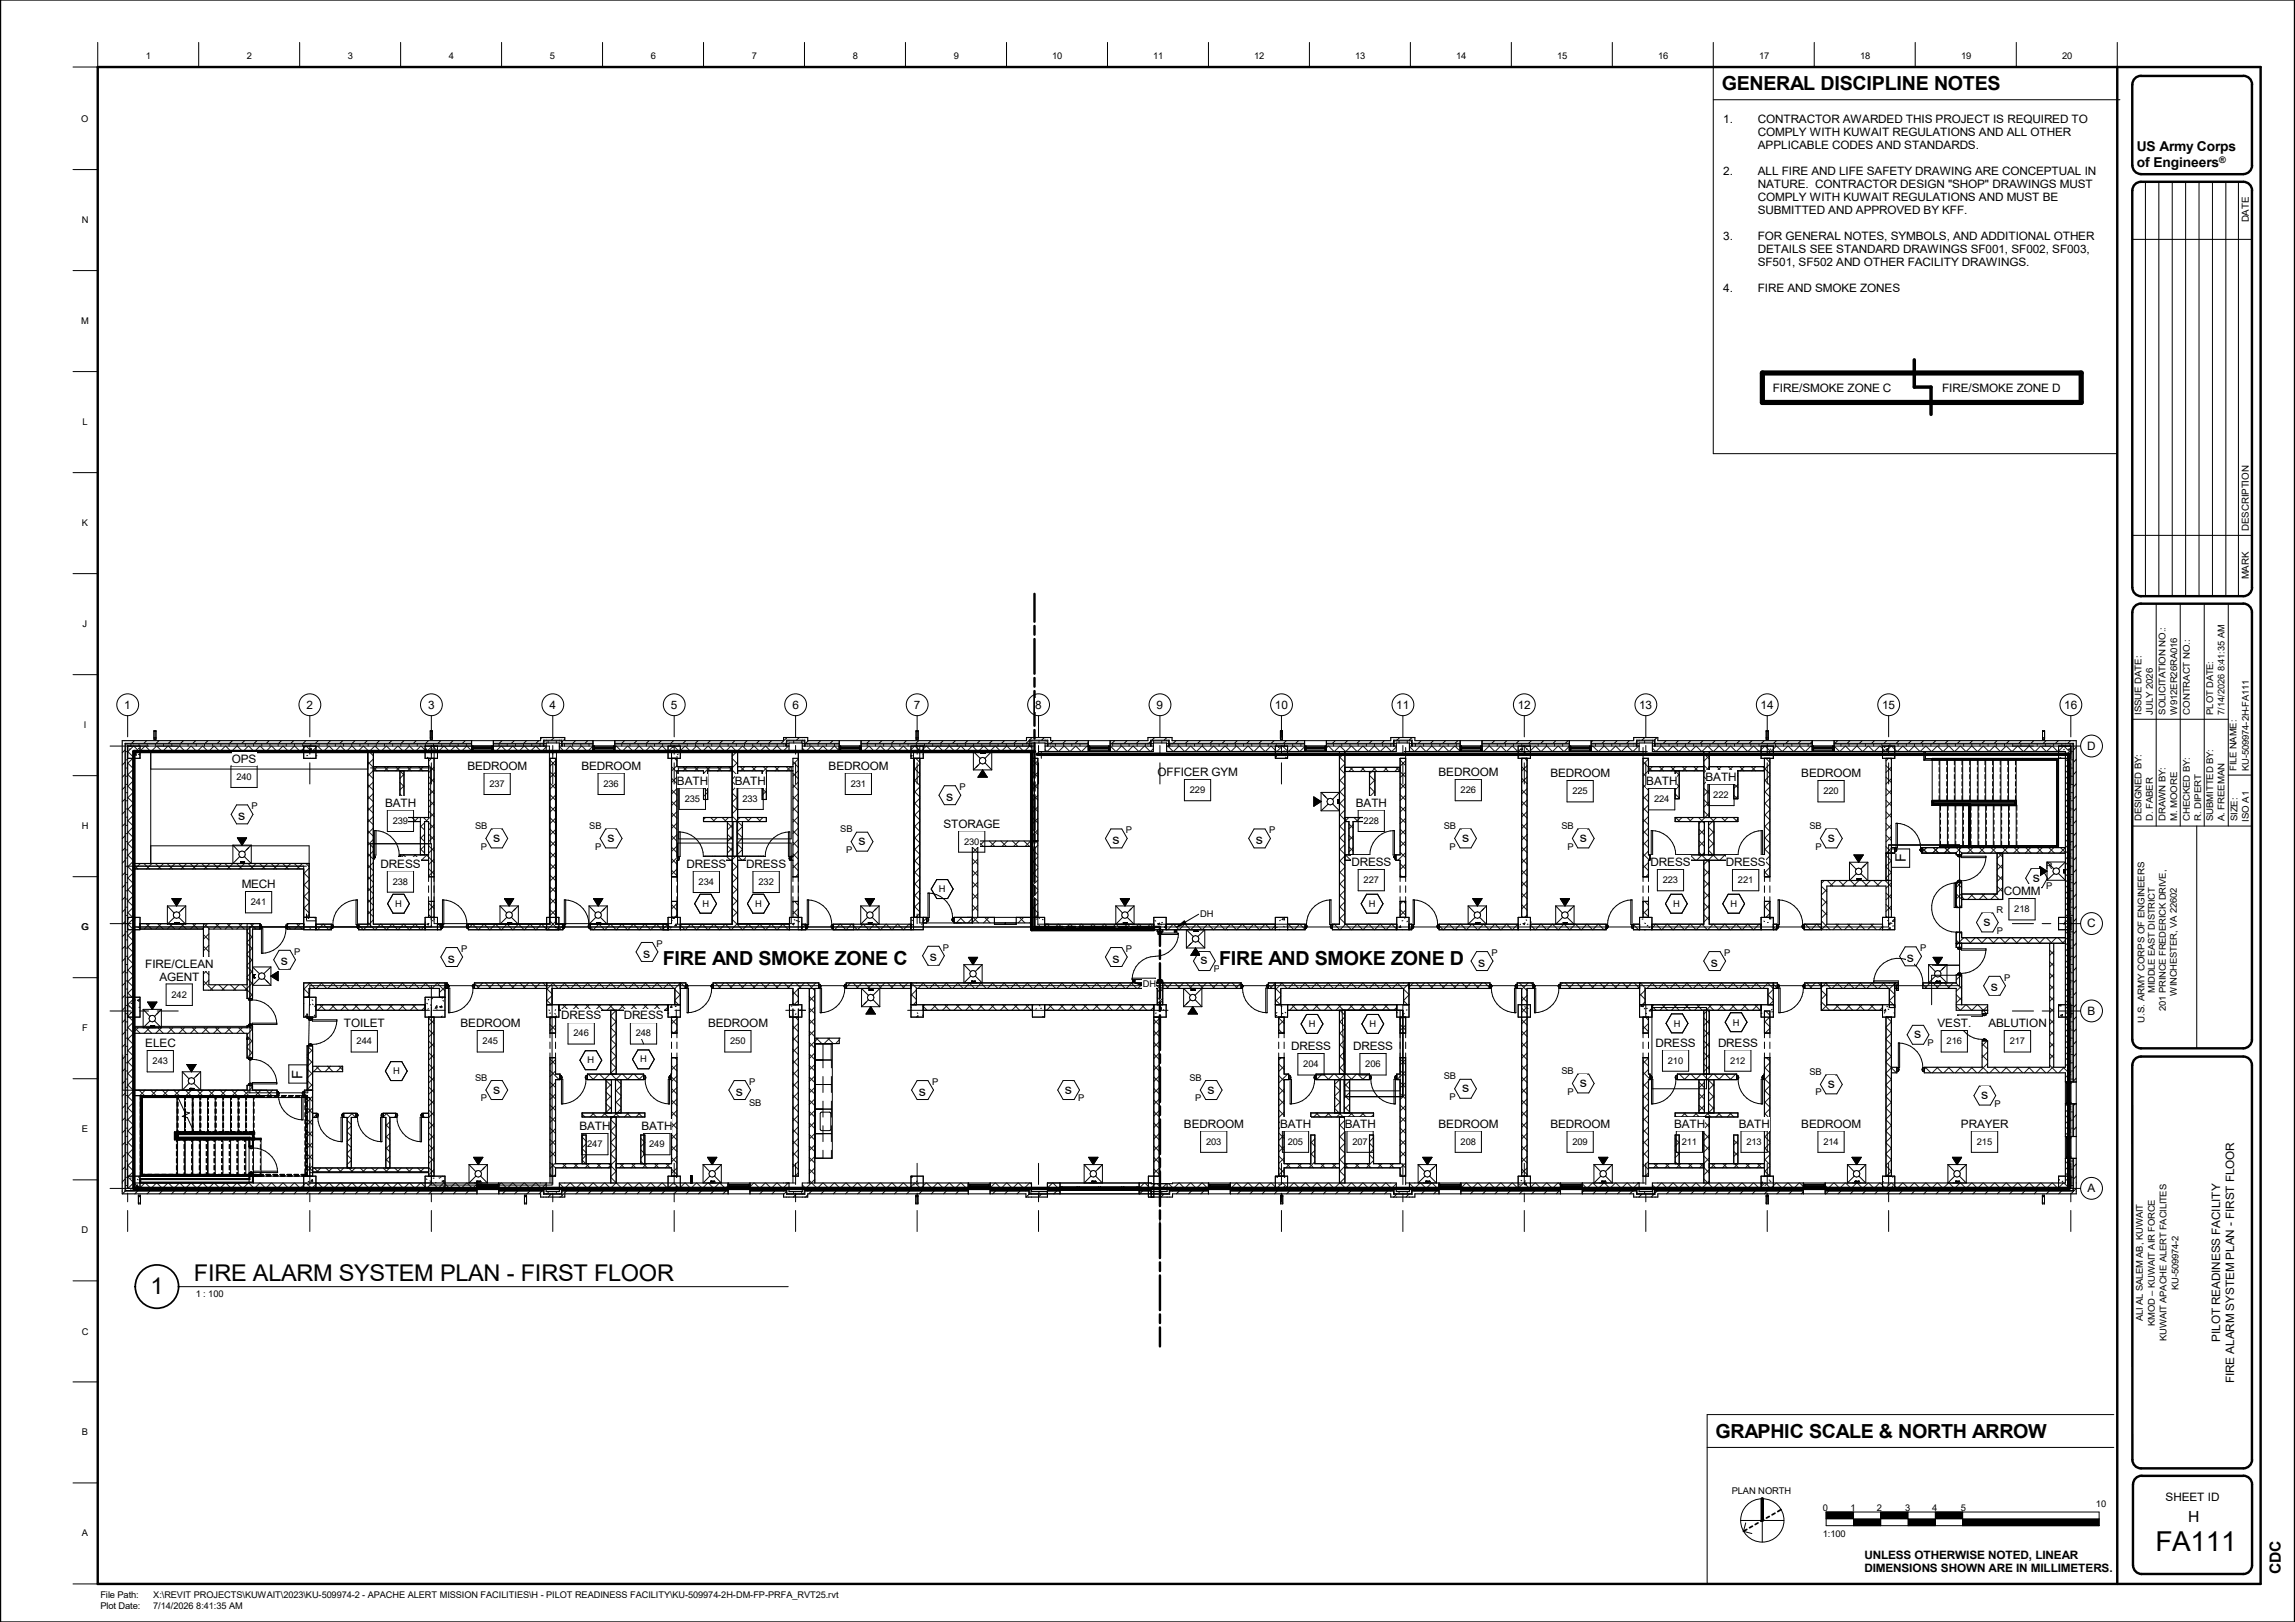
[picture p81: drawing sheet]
<svg xmlns="http://www.w3.org/2000/svg" width="841mm" height="594mm" viewBox="0 0 841 594" stroke-linecap="round" stroke-linejoin="round" font-family="sans-serif">
<defs><g id="words">
<text font-size="10.1" x="789.9" y="567.9">FA111</text>
<g font-size="8.4">
<text x="71.1" y="469.3">FIRE ALARM SYSTEM PLAN -</text>
<text x="190.9" y="469.3">FIRST FLOOR</text>
<text x="55.2" y="474">1</text>
</g>
<g font-size="7.1">
<text x="630.9" y="33.1">GENERAL DISCIPLINE NOTES</text>
<text x="242.9" y="353.3">FIRE AND SMOKE ZONE C</text>
<text x="446.7" y="353.3">FIRE AND SMOKE ZONE D</text>
<text x="628.7" y="526.7">GRAPHIC SCALE &amp; NORTH ARROW</text>
</g>
<g font-size="5.6">
<text x="801.8" y="557.4">H</text>
<text x="835.8" y="576.7" transform="rotate(-90 835.8 576.7)">CDC</text>
</g>
<g font-size="5.3">
<text x="698.4" y="315.9" transform="rotate(-90 698.4 315.9)">F</text>
<text x="110.9" y="395.1" transform="rotate(-90 110.9 395.1)">F</text>
</g>
<g font-size="5.1">
<text x="346.7" y="293.3">s</text>
<text x="87.3" y="300.3">s</text>
<text x="180.8" y="308.3">s</text>
<text x="222.7" y="308.3">s</text>
<text x="314.7" y="309.5">s</text>
<text x="407.7" y="309.1">s</text>
<text x="460.2" y="309.1">s</text>
<text x="535.8" y="308.3">s</text>
<text x="578.9" y="308.3">s</text>
<text x="669.8" y="308.3">s</text>
<text x="744.9" y="322.9">s</text>
<text x="726.9" y="339.1">s</text>
<text x="102.9" y="353.6">s</text>
<text x="164.2" y="352.6">s</text>
<text x="235.7" y="350.7">s</text>
<text x="340.7" y="352.1">s</text>
<text x="407.7" y="352.6">s</text>
<text x="440" y="353.2">s</text>
<text x="698.8" y="352.3">s</text>
<text x="541.7" y="354.1">s</text>
<text x="627" y="354.1">s</text>
<text x="729.6" y="363.1">s</text>
<text x="701.5" y="380.3">s</text>
<text x="180.8" y="400.5">s</text>
<text x="269.7" y="401.3">s</text>
<text x="336.7" y="401.3">s</text>
<text x="390.2" y="400.5">s</text>
<text x="442.6" y="400.5">s</text>
<text x="535.8" y="400">s</text>
<text x="578.9" y="398.1">s</text>
<text x="669.8" y="398.4">s</text>
<text x="726" y="402.5">s</text>
</g>
<g font-size="5">
<text x="783.1" y="55.5">US Army Corps</text>
<text x="783.1" y="61.3">of Engineers</text>
</g>
<g font-size="4.3">
<text x="649.7" y="143.6">FIRE/SMOKE ZONE C</text>
<text x="711.7" y="143.6">FIRE/SMOKE ZONE D</text>
<text x="467.2" y="259.6">10</text>
<text x="511.7" y="259.6">11</text>
<text x="556.2" y="259.6">12</text>
<text x="600.7" y="259.6">13</text>
<text x="645.2" y="259.6">14</text>
<text x="689.7" y="259.6">15</text>
<text x="756.5" y="259.6">16</text>
<text x="764.9" y="274.7">D</text>
<text x="85" y="279.4">OPS</text>
<text x="248.1" y="287.4">BATH</text>
<text x="269.2" y="287.4">BATH</text>
<text x="424.2" y="284.3">OFFICER GYM</text>
<text x="603.3" y="287.6">BATH</text>
<text x="625" y="286">BATH</text>
<text x="141.1" y="295.5">BATH</text>
<text x="496.9" y="295.5">BATH</text>
<text x="88.6" y="325.3">MECH</text>
<text x="734.4" y="327.9">COMM</text>
<text x="764.9" y="339.7">C</text>
<text x="126" y="376.3">TOILET</text>
<text x="53.3" y="383.6">ELEC</text>
<text x="212.3" y="413.9">BATH</text>
<text x="235.1" y="413.9">BATH</text>
<text x="469.1" y="413">BATH</text>
<text x="492.8" y="413">BATH</text>
<text x="613.5" y="413">BATH</text>
<text x="637.2" y="413">BATH</text>
<text x="813.6" y="491.5" transform="rotate(-90 813.6 491.5)">PILOT READINESS FACILITY</text>
<text x="818.7" y="506.7" transform="rotate(-90 818.7 506.7)">FIRE ALARM SYSTEM PLAN - FIRST FLOOR</text>
</g>
<g font-size="4.2">
<text x="631.5" y="45.2">1.</text>
<text x="644.2" y="45.2">CONTRACTOR AWARDED THIS PROJECT IS REQUIRED TO</text>
<text x="644.2" y="50">COMPLY WITH KUWAIT REGULATIONS AND ALL OTHER</text>
<text x="644.2" y="54.7">APPLICABLE CODES AND STANDARDS.</text>
<text x="631.5" y="64.2">2.</text>
<text x="644.2" y="64.2">ALL FIRE AND LIFE SAFETY DRAWING ARE CONCEPTUAL IN</text>
<text x="644.2" y="69">NATURE. CONTRACTOR DESIGN &quot;SHOP&quot; DRAWINGS MUST</text>
<text x="644.2" y="73.7">COMPLY WITH KUWAIT REGULATIONS AND MUST BE</text>
<text x="644.2" y="78.5">SUBMITTED AND APPROVED BY KFF.</text>
<text x="631.5" y="88.1">3.</text>
<text x="644.2" y="88.1">FOR GENERAL NOTES, SYMBOLS, AND ADDITIONAL OTHER</text>
<text x="644.2" y="92.8">DETAILS SEE STANDARD DRAWINGS SF001, SF002, SF003,</text>
<text x="644.2" y="97.6">SF501, SF502 AND OTHER FACILITY DRAWINGS.</text>
<text x="631.5" y="107.1">4.</text>
<text x="644.2" y="107.1">FIRE AND SMOKE ZONES</text>
<text x="45.6" y="259.6">1</text>
<text x="112.3" y="259.6">2</text>
<text x="156.8" y="259.6">3</text>
<text x="201.3" y="259.6">4</text>
<text x="245.8" y="259.6">5</text>
<text x="290.4" y="259.6">6</text>
<text x="334.9" y="259.6">7</text>
<text x="379.3" y="259.6">8</text>
<text x="423.8" y="259.6">9</text>
<text x="171.3" y="282">BEDROOM</text>
<text x="213.1" y="282">BEDROOM</text>
<text x="303.7" y="282">BEDROOM</text>
<text x="527.2" y="284.3">BEDROOM</text>
<text x="568.2" y="284.7">BEDROOM</text>
<text x="660.1" y="284.7">BEDROOM</text>
<text x="345.7" y="303.1">STORAGE</text>
<text x="139.5" y="317.8">DRESS</text>
<text x="251.6" y="317.9">DRESS</text>
<text x="273.5" y="317.9">DRESS</text>
<text x="495.3" y="317.2">DRESS</text>
<text x="604.9" y="317.2">DRESS</text>
<text x="632.4" y="317.2">DRESS</text>
<text x="53.3" y="354.5">FIRE/CLEAN</text>
<text x="58.4" y="359.2">AGENT</text>
<text x="765" y="371.7">B</text>
<text x="168.8" y="376.3">BEDROOM</text>
<text x="205.7" y="373.4">DRESS</text>
<text x="228.6" y="373.4">DRESS</text>
<text x="259.5" y="376.3">BEDROOM</text>
<text x="710" y="376.3">VEST.</text>
<text x="728.7" y="376.3">ABLUTION</text>
<text x="606.7" y="383.3">DRESS</text>
<text x="629.6" y="383.3">DRESS</text>
<text x="473.2" y="384.7">DRESS</text>
<text x="495.9" y="384.7">DRESS</text>
<text x="433.9" y="413">BEDROOM</text>
<text x="527.2" y="413">BEDROOM</text>
<text x="568.2" y="413">BEDROOM</text>
<text x="660.1" y="413">BEDROOM</text>
<text x="718.6" y="413">PRAYER</text>
<text x="765" y="436.7">A</text>
<text x="793.6" y="549.7">SHEET ID</text>
<text x="683.2" y="570.8">UNLESS OTHERWISE NOTED, LINEAR</text>
<text x="683.2" y="575.8">DIMENSIONS SHOWN ARE IN MILLIMETERS.</text>
</g>
<g font-size="3.5">
<text x="824.1" y="81.4" transform="rotate(-90 824.1 81.4)">DATE</text>
<text x="824.1" y="194.4" transform="rotate(-90 824.1 194.4)">DESCRIPTION</text>
<text x="824.1" y="212.2" transform="rotate(-90 824.1 212.2)">MARK</text>
</g>
<g font-size="3.4">
<text x="53.5" y="21.5">1</text>
<text x="90.5" y="21.5">2</text>
<text x="127.5" y="21.5">3</text>
<text x="164.5" y="21.5">4</text>
<text x="201.5" y="21.5">5</text>
<text x="238.5" y="21.5">6</text>
<text x="275.5" y="21.5">7</text>
<text x="312.5" y="21.5">8</text>
<text x="349.5" y="21.5">9</text>
<text x="385.6" y="21.5">10</text>
<text x="422.6" y="21.5">11</text>
<text x="459.6" y="21.5">12</text>
<text x="496.6" y="21.5">13</text>
<text x="533.7" y="21.5">14</text>
<text x="570.7" y="21.5">15</text>
<text x="607.7" y="21.5">16</text>
<text x="644.7" y="21.5">17</text>
<text x="681.7" y="21.5">18</text>
<text x="718.7" y="21.5">19</text>
<text x="755.6" y="21.5">20</text>
<text x="29.8" y="44.6">O</text>
<text x="29.9" y="81.6">N</text>
<text x="29.8" y="118.6">M</text>
<text x="30.2" y="155.6">L</text>
<text x="30" y="192.6">K</text>
<text x="30.3" y="229.6">J</text>
<text x="784.8" y="261.7" transform="rotate(-90 784.8 261.7)">ISSUE DATE:</text>
<text x="788.9" y="261.7" transform="rotate(-90 788.9 261.7)">JULY 2026</text>
<text x="793.6" y="261.7" transform="rotate(-90 793.6 261.7)">SOLICITATION NO.:</text>
<text x="797.8" y="261.7" transform="rotate(-90 797.8 261.7)">W912ER26RA016</text>
<text x="802.4" y="261.7" transform="rotate(-90 802.4 261.7)">CONTRACT NO.:</text>
<text x="811.1" y="261.7" transform="rotate(-90 811.1 261.7)">PLOT DATE:</text>
<text x="815.2" y="261.7" transform="rotate(-90 815.2 261.7)">7/14/2026 8:41:35 AM</text>
<text x="30.7" y="266.6">I</text>
<text x="86.6" y="285.6">240</text>
<text x="819.6" y="282.3" transform="rotate(-90 819.6 282.3)">FILE NAME:</text>
<text x="824.1" y="282.3" transform="rotate(-90 824.1 282.3)">KU-509974-2H-FA111</text>
<text x="179.4" y="288.2">237</text>
<text x="221.1" y="288.2">236</text>
<text x="250.9" y="293.7">235</text>
<text x="272.1" y="293.7">233</text>
<text x="311.7" y="288.2">231</text>
<text x="351.6" y="289.5">P</text>
<text x="436" y="290.5">229</text>
<text x="535.3" y="290.5">226</text>
<text x="576.2" y="290.9">225</text>
<text x="606.1" y="293.8">224</text>
<text x="627.8" y="292.3">222</text>
<text x="668.2" y="290.9">220</text>
<text x="92.2" y="296.5">P</text>
<text x="29.9" y="303.6">H</text>
<text x="143.9" y="301.8">239</text>
<text x="174.1" y="303.6">SB</text>
<text x="215.9" y="303.6">SB</text>
<text x="307.9" y="304.8">SB</text>
<text x="412.6" y="305.3">P</text>
<text x="465.1" y="305.3">P</text>
<text x="499.7" y="301.8">228</text>
<text x="529.1" y="303.6">SB</text>
<text x="572.2" y="303.6">SB</text>
<text x="663.1" y="303.6">SB</text>
<text x="784.8" y="300.8" transform="rotate(-90 784.8 300.8)">DESIGNED BY:</text>
<text x="788.9" y="300.8" transform="rotate(-90 788.9 300.8)">D. FABER</text>
<text x="793.6" y="300.8" transform="rotate(-90 793.6 300.8)">DRAWN BY:</text>
<text x="797.8" y="300.8" transform="rotate(-90 797.8 300.8)">M. MOORE</text>
<text x="802.4" y="300.8" transform="rotate(-90 802.4 300.8)">CHECKED BY:</text>
<text x="806.6" y="300.8" transform="rotate(-90 806.6 300.8)">R. DIPERT</text>
<text x="811.1" y="300.8" transform="rotate(-90 811.1 300.8)">SUBMITTED BY:</text>
<text x="815.2" y="300.8" transform="rotate(-90 815.2 300.8)">A. FREEMAN</text>
<text x="820" y="300.8" transform="rotate(-90 820 300.8)">SIZE:</text>
<text x="824.1" y="300.9" transform="rotate(-90 824.1 300.9)">ISO A1</text>
<text x="176.2" y="311.2">P</text>
<text x="218.1" y="311.2">P</text>
<text x="353.3" y="309.3">230</text>
<text x="531.2" y="311.2">P</text>
<text x="574.4" y="311.2">P</text>
<text x="665.3" y="311.2">P</text>
<text x="310.1" y="312.3">P</text>
<text x="143.9" y="324">238</text>
<text x="499.7" y="323.5">227</text>
<text x="609.3" y="323.5">223</text>
<text x="636.9" y="323.5">221</text>
<text x="749.7" y="318.2">R</text>
<text x="256" y="324.1">234</text>
<text x="278" y="324.1">232</text>
<text x="344.1" y="326.7">H</text>
<text x="749.8" y="325.7">P</text>
<text x="91.9" y="331.6">241</text>
<text x="144.9" y="332.1">H</text>
<text x="257.4" y="332.2">H</text>
<text x="276.7" y="332.1">H</text>
<text x="439.8" y="336">DH</text>
<text x="501.6" y="332.2">H</text>
<text x="613.2" y="332.2">H</text>
<text x="634.2" y="332.2">H</text>
<text x="731.7" y="334.3">R</text>
<text x="738.2" y="334.1">218</text>
<text x="29.8" y="340.6">G</text>
<text x="731.8" y="341.9">P</text>
<text x="240.6" y="346.9">P</text>
<text x="107.8" y="349.7">P</text>
<text x="169" y="348.7">P</text>
<text x="345.6" y="348.3">P</text>
<text x="412.6" y="348.7">P</text>
<text x="546.6" y="350.2">P</text>
<text x="631.9" y="350.2">P</text>
<text x="703.6" y="348.5">P</text>
<text x="444.8" y="356.1">P</text>
<text x="734.4" y="359.3">P</text>
<text x="62.9" y="365.5">242</text>
<text x="418.8" y="361.6">DH</text>
<text x="789.7" y="363.8" transform="rotate(-90 789.7 363.8)">MIDDLE EAST DISTRICT</text>
<text x="797.7" y="364.6" transform="rotate(-90 797.7 364.6)">WINCHESTER, VA 22602</text>
<text x="793.7" y="370.2" transform="rotate(-90 793.7 370.2)">201 PRINCE FREDERICK DRIVE,</text>
<text x="30.1" y="377.6">F</text>
<text x="479.6" y="376.2">H</text>
<text x="501.9" y="376.1">H</text>
<text x="613.4" y="376">H</text>
<text x="635" y="375.6">H</text>
<text x="785.8" y="374.5" transform="rotate(-90 785.8 374.5)">U.S. ARMY CORPS OF ENGINEERS</text>
<text x="130.7" y="382.5">244</text>
<text x="176.9" y="382.5">245</text>
<text x="210.2" y="379.6">246</text>
<text x="233" y="379.6">248</text>
<text x="267.6" y="382.5">250</text>
<text x="706.4" y="383.1">P</text>
<text x="713.4" y="382.5">216</text>
<text x="736.5" y="382.5">217</text>
<text x="55.9" y="389.8">243</text>
<text x="215.3" y="389.4">H</text>
<text x="234.6" y="389">H</text>
<text x="611.2" y="389.6">210</text>
<text x="634" y="389.6">212</text>
<text x="144.1" y="393.4">H</text>
<text x="174.1" y="395.8">SB</text>
<text x="435.9" y="395.8">SB</text>
<text x="477.6" y="390.9">204</text>
<text x="500.3" y="390.9">206</text>
<text x="529.1" y="395.3">SB</text>
<text x="572.2" y="393.4">SB</text>
<text x="663.1" y="393.7">SB</text>
<text x="274.6" y="397.5">P</text>
<text x="341.5" y="397.5">P</text>
<text x="574.4" y="400.9">P</text>
<text x="665.3" y="401.2">P</text>
<text x="176.2" y="403.3">P</text>
<text x="274.5" y="405">SB</text>
<text x="395.1" y="403.3">P</text>
<text x="438" y="403.3">P</text>
<text x="531.2" y="402.8">P</text>
<text x="730.8" y="405.3">P</text>
<text x="30" y="414.7">E</text>
<text x="442" y="419.3">203</text>
<text x="471.9" y="419.3">205</text>
<text x="495.6" y="419.3">207</text>
<text x="535.3" y="419.3">208</text>
<text x="576.2" y="419.3">209</text>
<text x="616.3" y="419.3">211</text>
<text x="640" y="419.3">213</text>
<text x="668.2" y="419.3">214</text>
<text x="724.5" y="419.3">215</text>
<text x="215.2" y="420.2">247</text>
<text x="237.9" y="420.2">249</text>
<text x="29.9" y="451.7">D</text>
<text x="798.3" y="472.5" transform="rotate(-90 798.3 472.5)">KU-509974-2</text>
<text x="71.7" y="475.1">1 : 100</text>
<text x="785.2" y="483.9" transform="rotate(-90 785.2 483.9)">ALI AL SALEM AB, KUWAIT</text>
<text x="789.7" y="485.6" transform="rotate(-90 789.7 485.6)">KMOD – KUWAIT AIR FORCE</text>
<text x="29.9" y="488.8">C</text>
<text x="794" y="491.3" transform="rotate(-90 794 491.3)">KUWAIT APACHE ALERT FACILITES</text>
<text x="30" y="525.7">B</text>
<text x="634.6" y="547.1">PLAN NORTH</text>
<text x="768.1" y="552">10</text>
<text x="668" y="553.3">0</text>
<text x="678.1" y="553.3">1</text>
<text x="687.8" y="553.3">2</text>
<text x="698.1" y="553.3">3</text>
<text x="708.1" y="553.3">4</text>
<text x="718.6" y="553.3">5</text>
<text x="30" y="562.7">A</text>
<text x="668" y="562.8">1:100</text>
<text x="36.8" y="585.4">File Path:</text>
<text x="56.1" y="585.4">X:\REVIT PROJECTS\KUWAIT\2023\KU-509974-2 - APACHE ALERT MISSION FACILITIES\H - PILOT READINESS FACILITY\KU-509974-2H-DM-FP-PRFA_RVT25.rvt</text>
<text x="36.8" y="589.5">Plot Date:</text>
<text x="56.1" y="589.5">7/14/2026 8:41:35 AM</text>
</g>
<text font-size="3.3" x="813.3" y="59.8">®</text>
</g></defs>
<g fill="#000">
<path d="M358.4 282h3.4v2.6h-3.4zM481.5 291.9h2.6v3.3h-2.6zM87 306.9h3.4v2.6h-3.4zM679.4 313.1h3.4v2.7h-3.4zM63 329.1h3.4v2.7h-3.4zM184.9 329.1h3.4v2.7h-3.4zM217.6 329.1h3.3v2.7h-3.3zM317.1 329.1h3.4v2.7h-3.4zM410.6 329.1h3.3v2.7h-3.3zM539.7 329.1h3.4v2.7h-3.4zM571.8 329.1h3.4v2.7h-3.4zM747.5 317.4h2.6v3.3h-2.6z"/>
<path d="M99.3 355.8h2.6v3.4h-2.6zM354.9 350.6h3.4v2.7h-3.4zM430.3 340.4h1v1.1h-1zM436.4 347.2h3.4v2.7h-3.4zM708.4 350.6h3.4v2.7h-3.4zM54.1 367h3.4v2.7h-3.4zM317.4 368.7h3.4v2.7h-3.4zM415 359h1v1h-1zM435.4 368.7h3.4v2.7h-3.4zM68.5 389.9h3.3v2.6h-3.3zM173.6 423.9h3.4v2.6h-3.4zM259.3 423.9h3.4v2.6h-3.4z"/>
<path d="M399 423.9h3.3v2.6h-3.3zM521.4 423.9h3.4v2.6h-3.4zM585.9 423.9h3.3v2.6h-3.3zM678.7 423.9h3.4v2.6h-3.4zM715.5 423.9h3.4v2.6h-3.4z"/>
</g>
<g fill="none" stroke="#000" stroke-width=".37">
<path d="M45.8 274.7l-1 1M45.8 279.2l-1 1M47.8 274.3l-.4 .1M49.2 271.3l-.9 .9M49.6 276l.2 .3M49.8 276l.2 .6h-.6zM50.7 274.1l.3 .1M51.3 276.1l-.5 .2 .5 .3M51.3 277.5h-.1M51.3 273.3v4.4h-4.5M53.7 271.3l-1 .9M55.2 275.3v41"/>
<path d="M56.4 267.6h.7v3.2h-.7zM56.4 270.3h.7M56.4 267.9h.7M58.3 271.3l-1.1 .9M62.7 271.3l-1 .9M67.2 271.3l-1 .9M71.7 271.3l-1 .9M76.2 271.3l-1 .9M80.7 271.3l-1 .9M85.2 271.3l-1 .9M89.7 271.3l-1.1 .9M94.1 271.3l-.9 .9"/>
<path d="M98.6 271.3l-.9 .9M103.1 271.3l-.9 .9M107.6 271.3l-1 .9M111.3 273.3v4.4h4.5v-4.4M112.1 271.3l-1 .9M112.7 276.7l-.3 .1M113.7 277.7h.1M113.9 274.4l-.3 .1M114 274.1l.1 .6h-.6zM114.7 277.7h.1M115.8 276.8h.1M116.6 271.3l-1 .9"/>
<path d="M121.1 271.3l-1 .9M125.6 271.3l-1 .9M130.1 271.3l-1 .9M134.6 271.3l-1 .9M134.8 275.3v63.2h-3.4v2h30.2v-2h-1.3M139.1 271.3l-1.1 .9M143.6 271.3l-1.1 .9M148 271.3l-1 .9M152.5 271.3l-.9 .9M155.8 274.5l.5-.1-.3 .6-.2-.2M156.6 277.4l.2 .2M157 271.3l-1 .9"/>
<path d="M157.7 270.3h.7M157.7 267.6h.7v3.2h-.7zM157.7 267.9h.7M157.9 274.6l.3 .2M158.1 275.5v2.2M158.7 274.3l-.3 .1M159.1 273.3v65h42.2v-65h-154.5v162h153.4M160.3 273.3v4.4h-4.5v-4.4l.2 .1M160.3 274.9h-.1M161.5 271.3l-1 .9M166 271.3l-1 .9M170.5 271.3l-1 .9"/>
<path d="M172.8 272.2h-127v164.1h129M172.8 272.5h-126.7v163.5h128.7M172.8 271.3h8v4h-8zM172.8 274.7h8M173.3 273.3v1.4M173.3 274.1h7M173.3 273.9h7M173.3 274h7M180.3 273.3v1.4M180.8 272.2h18.3v-1.1h6.9v1.1h11.3M180.8 272.5h18.3v.8M184 271.3l-1 .9"/>
<path d="M188.5 271.3l-1 .9M193 271.3l-1.1 .9M197.4 271.3l-1 .9M198.6 270.1l-.5 .5M199.4 273.3v-1.9h6.3v1.9M200.2 275.3h2.4M201.5 277.7h2.1v60.8h2.7v2h-34.7v-2h29.9zM202.6 275.5v2.2M203.1 270.1l-1 1M203.9 275.5v62.8h42.2v-62.8M205 273.3h84.1M207 270.7l-1 1"/>
<path d="M210.9 271.3l-1 .9M215.4 271.3l-1 .9M217.3 271.3h8v4h-8zM217.3 272.5h-11.3v.8M217.3 274.7h8M217.8 274.1h7M217.8 273.9h7M217.8 274h7M217.8 273.3v1.4M224.8 273.3v1.4M225.3 272.2h62.9v-1.1h6.8v1.1h12.6M225.3 272.5h62.9v.8"/>
<path d="M228.9 271.3l-1 .9M233.4 271.3l-1 .9M237.9 271.3l-1 .9M242.4 271.3l-1.1 .9M244.8 273.3v4.4h4.5v-4.4M245.4 275l.3 .2M246.8 273.7l-.3 .1M246.8 271.3l-1 .9M248 277.2l.3 .1M248.1 277.7v3.1h20.2M248.5 276.2l-.2 .2M251.3 271.3l-1 .9"/>
<path d="M255.8 271.3l-1 .9M260.3 271.3l-1 .9M264.8 271.3l-1 .9M269.3 271.3l-1 .9M273.8 271.3l-1 .9M278.3 271.3l-1 .9M282.7 271.3l-.9 .9M288.4 273.3v-1.9h6.3v1.9M288.4 270.1l-2.1 2.1M291 275.3h3M292.6 275.3l-.1 65.2M292.9 270.1l-1 1"/>
<path d="M294 273.3h85.1v38M296.2 271.3l-1 .9M300.7 271.3l-1 .9M305.2 271.3l-1 .9M307.6 271.3h8v4h-8zM307.6 272.5h-12.6v.8M307.6 274.7h8M308.1 274.1h7M308.1 273.9h7M308.1 274h7M308.1 273.3v1.4M315.1 273.3v1.4"/>
<path d="M315.6 272.2h61.5v-1.1h6.9v1.1h14.8M315.6 272.5h61.5v.8M318.7 271.3l-1 .9M323.2 271.3l-1 .9M327.7 271.3l-1 .9M332.1 271.3l-.9 .9M333.8 276.8v.3M333.8 273.3v4.4h4.5v-4.4M334.7 276.8h-.3M334.8 275.5v65M335.1 277.7v58.3M335.7 270.3h.8"/>
<path d="M335.7 267.6h.8v3.2h-.8zM335.7 267.9h.8M336.6 271.3l-.9 .9M336.7 274.4l-.3 .1M336.8 275.6l.3 .2M337.1 273.3v64.7h19.2v-2M338.3 276.3h-.1M341.1 271.3l-1 .9M345.6 271.3l-1 .9M350.1 271.3l-1 .9M354.6 271.3l-1 .9M356.7 275.3h6.7"/>
<path d="M356.7 275.3l2.5 2.5M356.7 275.3v6.7M359.1 271.3l-1 .9M359.2 279.4l-1.5 1.6M359.5 275.8h1.1M359.5 275.8h.1M360.6 275.8h.1M361 279.4l2.4 2.6M363.4 275.3l-2.5 2.5M363.4 275.3v6.7M363.6 271.3l-1 .9M368.1 271.3l-1 .9"/>
<path d="M372.6 271.3l-1 .9M377.1 271.2l-1.1 1M377.4 273.3v-1.9h6.4v1.9M378.2 270.1l-1 1M378.3 277.7h2v30.3h-2zM380.6 275.3h2.4M381.6 275.3v2.4M382.7 270.1l-1 1M383 273.3h39.7M386 271.3l-.9 .9M390.5 271.3l-.9 .9M395 271.3l-1 .9"/>
<path d="M398.8 271.9l-.3 .3M398.8 271.3h8v4h-8zM398.8 272.5h-14.8v.8M398.8 274.7h8M399.3 274.1h7M399.3 273.9h7M399.3 274h7M399.3 273.3v1.4M406.3 273.3v1.4M406.8 272.2h14.8v-1.1h6.9v1.1h49.6M406.8 272.5h14.8v.8M408.5 271.3l-1 .9"/>
<path d="M413 271.3l-1 .9M417.5 271.3l-1 .9M421.6 271.6l-.6 .6M421.9 273.3v-1.9h6.3v1.9M423.1 270.1l-1 1M427.5 273.3h84.2M427.6 270.1l-1 1M431 271.3l-1.1 .9M435.4 271.3l-1 .9M439.9 271.3l-1 .9M444.4 271.3l-1 .9M448.9 271.3l-1 .9"/>
<path d="M453.4 271.3l-1 .9M457.9 271.3l-1 .9M462.4 271.3l-1 .9M466.9 271.3l-1 .9M467.4 276.9l.4-.2-.1 .6-.3-.2M467.4 273.3v4.4h4.4v-4.4M468.8 273.7l-.3 .1M469 276l.2 .1M469.2 270.3h.8M469.2 267.6h.8v3.2h-.8zM469.2 267.9h.8M470.5 275l.3 .2"/>
<path d="M471.1 277.3l.3 .2M471.4 271.3l-1 .9M471.4 276.1l-.2 .3M475.9 271.3l-1 .9M478.1 271.3h8v4h-8zM478.1 272.5h-49.6v.8M478.1 274.7h8M478.6 274.1h7M478.6 273.9h7M478.6 274h7M478.6 273.3v1.4M485.6 273.3v1.4"/>
<path d="M486.1 272.2h24.6v-1.1h6.8v1.1h17.6M486.1 272.5h24.6v.8M489.3 271.3l-1 .9M493.8 271.3l-1 .9M498.3 271.3l-1 .9M502.8 271.3l-1 .9M507.3 271.3l-1 .9M510.9 273.3v-1.9h6.4v1.9M513 270.1l-1.1 1M514.5 275.3h2M515.1 277.7h-2v35.4l-2.6 .1v-9h.5M515.1 273.8v49.1"/>
<path d="M516.5 273.3h84.2M517.4 270.1l-1 1M520.8 271.3l-1 .9M525.3 271.3l-1 .9M529.8 271.3l-1.1 .9M534.2 271.3l-1 .9M535.1 271.3h8v4h-8zM535.1 272.5h-17.6v.8M535.1 274.7h8M535.6 274.1h7M535.6 273.9h7M535.6 274h7"/>
<path d="M535.6 273.3v1.4M542.6 273.3v1.4M543.1 272.2h32M543.1 272.5h32M543.2 271.3l-.1 .1M547.7 271.3l-1 .9M552.2 271.3l-1 .9M556.3 273.3v4.4h4.5v-4.4M556.7 271.3l-1 .9M556.7 276.8h-.3M557.2 274.5l.8-.3-.3 .6zM557.6 277.7v58.3"/>
<path d="M557.7 274.4l.3 .2M558.8 275.4l.1 .7-.6-.1zM559.5 277.6l-.2 .1M559.6 274.2l-.2 .2M559.6 277.7v58.3M560.6 276.3h-.4M561.2 271.3l-1 .9M565.7 271.3l-1 .9M570.1 271.3l-.9 .9M574.6 271.3l-.9 .9M575.1 271.3h8v4h-8zM575.1 274.7h8"/>
<path d="M575.6 274.1h7M575.6 273.9h7M575.6 274h7M575.6 273.3v1.4M582.6 273.3v1.4M583.1 272.2h16.6v-1.1h6.8v1.1h57.6M583.1 272.5h16.6v.8M583.6 271.3l-.5 .5M588.1 271.3l-1 .9M592.6 271.3l-1 .9M597.1 271.3l-1 .9M598.7 275.3h5"/>
<path d="M599.9 273.3v-1.9h6.4v1.9M602.1 277.7h2v35.4l1.5 .1v-9h-.5M602.1 273.8v49.1M602.7 270.1l-1 1M605.5 273.3h153.4v162h-153.4M607.2 270.1l-.9 1M610.6 271.3l-1 .9M615.1 271.3l-1 .9M619.5 271.3l-.9 .9M624 271.3l-.9 .9M628.5 271.3l-1 .9M633 271.3l-1 .9"/>
<path d="M637.5 271.3l-1 .9M642 271.3l-1 .9M645.4 273.3v4.4h4.5v-4.4M646.5 271.3l-1 .9M646.6 277.7v35.4l-1.2 .1v-9h.5M647.2 270.3h.8M647.2 267.6h.8v3.2h-.8zM647.2 267.9h.8M647.6 275.8l-.3 .2M647.8 276.2l.3 .2M648.6 277.7v45.2M648.6 275.6l-.3 .1"/>
<path d="M648.7 274.3l.3 .2M651 271.3l-1 .9M655.5 271.3l-1 .9M660 271.3l-1 .9M664.1 271.6l-.7 .6M664.1 271.3h8v4h-8zM664.1 272.5h-57.6v.8M664.1 274.7h8M664.6 274.1h7M664.6 273.9h7M664.6 274h7M664.6 273.3v1.4"/>
<path d="M671.6 273.3v1.4M672.1 272.2h87.8v124.1M672.1 272.5h87.5v123.8M673.4 271.3l-.9 .9M677.9 271.3l-.9 .9M682.4 271.3l-1 .9M686.9 271.3l-1 .9M689.9 276.1h.1M689.9 273.3v4.4h4.5v-4.4M689.9 274.7l.3 .3M690.8 273.7l-.3 .1M691.1 274.4l.8-.2-.3 .6z"/>
<path d="M691.4 271.3l-1 .9M692.1 276.1l.3 .2M694.2 276.9h.2M694.2 276.1l-.2 .3M695.9 271.3l-1 .9M700.4 271.3l-1 .9M704.9 271.3l-1 .9M705.1 278.4h48.6v31.4h-42.8M705.6 277.9v-2.6h-.5v3.1M705.6 277.9l-.5 .5M705.6 277.9h48.7v32.4h-43.4M708.1 278.3h45.8v31.6h-43"/>
<path d="M709.4 271.3l-1 .9M710.6 278.3v1.8M710.9 278.3v15M713.4 278.3v1.8M713.7 278.3v15M713.9 271.3l-1 .9M716.2 278.3v1.8M716.4 278.3v15M718.4 271.3l-1.1 .9M719 278.3v1.8M719.2 278.3v15M721.8 278.3v1.8"/>
<path d="M722 278.3v15M722.8 271.3l-1 .9M724.6 278.3v1.8M724.9 278.3v15M727.3 271.3l-1 .9M727.4 278.3v1.8M727.7 278.3v15M730.2 278.3v1.8M730.5 278.3v15M731.8 271.3l-1 .9M733 278.3v1.8M733.3 278.3v15"/>
<path d="M735.8 278.3v1.8M736 278.3v15M736.3 271.3l-1 .9M738.6 278.3v1.8M738.8 278.3v31.6M740.8 271.3l-1 .9M745.3 271.3l-1 .9M748.5 270.3h.8M748.5 267.6h.8v3.2h-.8zM748.5 267.9h.8M749.8 271.3l-1 .9M754.3 271.3l-1 .9"/>
<path d="M754.4 273.3v37.1M754.8 277.6l.3 .1M755 277.5l.3 .2M755.8 276.1l-.4 .1M756.5 274.4l-.3 .2M758.1 274.4l.7-.2-.2 .5zM758.8 271.3l-1 .9M758.9 277.7h-50.8v17.2M760.9 273.6l-1 1.1M760.9 278.1l-1 1M45.8 283.7l-1 1M45.8 288.2l-1 1"/>
<path d="M45.8 292.7l-1 1M45.8 297.2l-1 1M55.2 281.7h79.6M86.7 294.8h4l2 3.5-2 3.5h-4l-2-3.5zM135.8 281.3h22v27.7M136.8 280.8h20.3v1.5h-20.3M146.6 299.4h7.5v1.5h-7.5zM146.6 282.3v10.5h1.4v-10.5M268.3 282.3h-9v10.5h-1.5v-10.5h-9.7v31.3h.2M268.3 299.4h-10.5v1.5h10.5M270.3 280.8h20.3v1.5h-9.8v10.5h-1.5v-10.5h-9M270.3 299.4h10.5v1.5h-10.5"/>
<path d="M289.9 280.8v26.5h-19.6v-32h-2v32h-19.7v-26h19.7M346.1 287.8h4l2 3.5-2 3.4h-4l-2-3.4zM356.7 282h6.7M358.4 280.3l-1.7 1.7M360.1 282l1.7 2.6h-3.4zM481.5 291.9l2.6 1.7-2.6 1.7zM484.1 290.2h6.8l-2.6 2.6M484.1 290.2l1.7 1.7M484.1 290.2v6.8M485.1 291.2l1.5 1.6M486.7 294.5l-2.6 2.5M488.3 294.4l2.6 2.6h-6.8"/>
<path d="M490.2 293h.1M490.2 293h.2v1.2h-.2M490.2 293v1.2M490.3 294.2h.1M492.8 281.1h20.3M492.8 282.6h20.3M492.8 299.4h11.1v1.5h-8v12.2M501.9 282.6v10.2h2v-10.2M604.1 282.3h20.3M604.1 280.8h20.3M613.9 282.3v10.3h1.5v-10.3M613.9 299.4h23v1.5h-23z"/>
<path d="M624.4 299.4v-24.1h2v24.1M626.4 282.3h20.2M626.4 280.8h20.2M635.3 282.3v10.3h1.6v-10.3M708.1 294.9h30.7M708.1 293.8h30.2v.6h-29.7M708.1 293.7h30.4v.9h-27.6M708.1 293.3h30.7M708.1 293.2h30.9v1.9h-28.1M708.6 294.4l-.5 .5M708.6 293.7v.7M710.6 281.1v1.6"/>
<path d="M710.6 283.7v1.6M710.6 286.3v1.6M710.6 288.8v1.6M710.6 291.4v1.9M710.9 294.4v16M711.1 294.9v1.9M711.1 297.8v1.6M713.4 281.1v1.6M713.4 283.7v1.6M713.4 286.3v1.6M713.4 288.8v1.6M713.4 291.4v1.9"/>
<path d="M713.7 294.9v15M713.9 294.9v1.9M713.9 297.8v1.6M716.2 281.1v1.6M716.2 283.7v1.6M716.2 286.3v1.6M716.2 288.8v1.6M716.2 291.4v1.9M716.4 294.9v15M716.7 294.9v1.9M716.7 297.8v1.6M719 281.1v1.6"/>
<path d="M719 283.7v1.6M719 286.3v1.6M719 288.8v1.6M719 291.4v1.9M719.2 294.9v15M719.5 294.9v1.9M719.5 297.8v1.6M721.8 281.1v1.6M721.8 283.7v1.6M721.8 286.3v1.6M721.8 288.8v1.6M721.8 291.4v1.9"/>
<path d="M722 294.9v15M722.3 294.9v1.9M722.3 297.8v1.6M724.6 281.1v1.6M724.6 283.7v1.6M724.6 286.3v1.6M724.6 288.8v1.6M724.6 291.4v1.9M724.9 294.9v15M725.1 294.9v1.9M725.1 297.8v1.6M727.4 281.1v1.6"/>
<path d="M727.4 283.7v1.6M727.4 286.3v1.6M727.4 288.8v1.6M727.4 291.4v1.9M727.7 294.9v15M727.9 294.9v1.9M727.9 297.8v1.6M730.2 281.1v1.6M730.2 283.7v1.6M730.2 286.3v1.6M730.2 288.8v1.6M730.2 291.4v1.9"/>
<path d="M730.5 294.9v15M730.7 294.9v1.9M730.7 297.8v1.6M733 281.1v1.6M733 283.7v1.6M733 286.3v1.6M733 288.8v1.6M733 291.4v1.9M733.3 294.9v15M733.5 294.9v1.9M733.5 297.8v1.6M735.8 281.1v1.6"/>
<path d="M735.8 283.7v1.6M735.8 286.3v1.6M735.8 288.8v1.6M735.8 291.4v1.9M736 294.9v15M736.3 294.9v1.9M736.3 297.8v1.6M738.6 281.1v1.6M738.6 283.7v1.6M738.6 286.3v1.6M738.6 288.8v1.6M738.6 291.4v1.9"/>
<path d="M739.1 294.9v1.9M739.1 297.8v1.6M760.9 282.6l-1 1M760.9 287.1l-1 1M760.9 291.6l-1 1M760.9 296.1l-1 1M45.8 301.7l-1 .9M45.8 306.2l-1 1M45.8 310.6l-1 1.1M45.8 315.1l-1 1M45.8 319.6l-1 1M46.8 317.2h65.5"/>
<path d="M48.8 318.3h62.5M55.2 309.8h58.1v26.2M85.3 309.5v6.8l2.5-2.6M85.3 309.5h6.8M85.3 309.5l2.5 2.6M87 306.9h3.4l-1.7 2.6zM88.1 315.7h.1M88.1 315.7h1.2M88.1 315.7h1.1M89.2 315.7h.1M89.3 315.7h.1M91.1 310.5l-1.6 1.6"/>
<path d="M92.1 309.5v6.8l-2.6-2.6M92.1 309.5l-1.8 1.7M111.3 317.2v23.3h10.2v-2h-5.8M113.3 316.2l-64.5 .1M136.8 315.1v23.4h19M137.3 304.2h.5v9h-1M137.3 304.2v9.5h.2v.4h-.2v.5h-.5v-39.3h-88v100.6h42.8M137.3 304.2a8.9 8.9 0 0 1 9 9M146.3 313.2l-.3 .9h.3v.5h.5M146.8 313.1v2h10.3v-2l-10.8 .1M180 303.6h4.1l2 3.5-2 3.5h-4.1l-1.9-3.5zM222 303.6h3.9l2.1 3.5-2.1 3.5h-3.9l-2.1-3.5z"/>
<path d="M248.3 308.8h20v29.7h-20zM248.8 304.7v9.5h.2v.4h-.2v.5h-.7v7.8M248.8 304.7h.5v9h-1M248.8 304.7a9 9 0 0 1 9 9M257.8 313.7v.5h-.3l.3 .9h10.5M257.8 313.7h.5M266.6 300.9v12.7h-8.3v1.5M268.6 300.9h1.5v12.7h-1.5zM272.1 300.9v12.7h7.8v1.5M279.9 313.7h.5M280.4 313.7v.5h.3l-.3 .9h-10.1M289.4 304.7v9.5h-.2v.4h.2v.5h1.2v-1.5h-.7"/>
<path d="M289.4 304.7h-.5v9h1M289.4 304.7a9 9 0 0 0-9 9M313.9 304.8h4l2 3.5-2 3.4h-4l-2-3.4zM378.3 314v26.5h52M407.1 303.6h4l2 3.5-2 3.5h-4l-2-3.5zM459.6 303.6h4l2 3.5-2 3.5h-4l-2-3.5zM492.8 313.1l9.2 .1M492.8 300.9h1.5v12.2M501.5 313.1v2h-8.7M502 313.2l.2 .9h-.2v.5h-.5M511 304.2v9.5h-.2v.4h.2v.5h.5M511 304.2a8.9 8.9 0 0 0-9 9"/>
<path d="M511.5 313.1v2h1.6v7.8M535.1 303.6h4l2 3.5-2 3.5h-4l-2-3.5zM578.2 303.6h4l2 3.5-2 3.5h-4l-2-3.5zM604.6 313.1v2h-.5v7.8M605.1 304.2v9.5h.3v.4h-.3v.5h-.5M605.1 304.2a8.9 8.9 0 0 1 9 9M614.1 313.2h22.8M614.1 313.2l-.2 .9h.2v.5h.5M614.6 313.1v2h21.8v-2M622.6 300.9v12.2M624.4 315.1v23.4h-19M624.6 300.9v12.2"/>
<path d="M626.1 300.9v12.2M626.4 315.1v23.4h19M628.1 300.9v12.2M636.9 313.2l.3 .9h-.3v.5h-.5M645.9 304.2a8.9 8.9 0 0 0-9 9M645.9 304.2v9.5h-.2v.4h.2v.5h.5M646.4 313.1l.2 9.8M669.1 303.6h4l2 3.5-2 3.5h-4l-2-3.5zM677.8 315.8h6.7M677.8 315.8v6.7M677.8 315.8l2.4 2.6M679.4 313.1h3.4l-1.7 2.7z"/>
<path d="M680.3 320l-2.5 2.5M681.9 320l2.6 2.5M683.5 316.8l-1.6 1.5M684.5 315.8v6.7M684.5 315.8l-1.7 1.7M693.1 310.4v12.1h-2v-10h3.2v-2.1zM693.1 310.9h6.7v6.8h-6.7M694.8 301.5h.5v9.1h-1M694.8 301.5v9.6h.3v.3h-.3v.5h-.5M694.8 301.5a9 9 0 0 1 9 9.1M703.8 310.6l-.2 .8h.2v.5h.5M703.8 310.6h.5"/>
<path d="M704.3 310.4h52.6v2.1h-38v.6h-2v-.6h-12.6zM711.1 300.4v1.5M711.1 302.9v1.6M711.1 305.5v1.6M711.1 308.1v1.8M713.9 300.4v1.5M713.9 302.9v1.6M713.9 305.5v1.6M713.9 308.1v1.8M716.7 300.4v1.5M716.7 302.9v1.6M716.7 305.5v1.6"/>
<path d="M716.7 308.1v1.8M717.4 313.1v.5h.5v.3h.4v-.3h9.5M718.8 313.1v1h9v-.5M719.5 300.4v1.5M719.5 302.9v1.6M719.5 305.5v1.6M719.5 308.1v1.8M721.6 310.4v-15.5l.5-.5v16M722.3 300.4v1.5M722.3 302.9v1.6M722.3 305.5v1.6M722.3 308.1v1.8"/>
<path d="M725.1 300.4v1.5M725.1 302.9v1.6M725.1 305.5v1.6M725.1 308.1v1.8M727.8 313.6a9 9 0 0 1-9 9M727.9 300.4v1.5M727.9 302.9v1.6M727.9 305.5v1.6M727.9 308.1v1.8M730.7 300.4v1.5M730.7 302.9v1.6M730.7 305.5v1.6"/>
<path d="M730.7 308.1v1.8M731.9 312.5v14.9h-13M733.5 300.4v1.5M733.5 302.9v1.6M733.5 305.5v1.6M733.5 308.1v1.8M733.9 312.5v16.9h-15M736.3 300.4v1.5M736.3 302.9v1.6M736.3 305.5v1.6M736.3 308.1v1.8M739.1 300.4v1.5"/>
<path d="M739.1 302.9v1.6M739.1 305.5v1.6M739.1 308.1v1.8M744.3 318.2h4l2 3.4-2 3.5h-4l-2-3.5zM747.5 317.4l2.6 1.7-2.6 1.7zM750.1 315.7h6.8M750.1 315.7v6.7M750.1 315.7l1.7 1.7M751.1 316.7l1.6 1.5M752.7 320l-2.6 2.4M754.3 319.9l2.6 2.5M756.3 319.6h.1"/>
<path d="M756.3 318.5h.1M756.3 318.5v1.1M756.9 315.7v6.7M756.9 315.7l-2.6 2.5M760.9 300.6l-1 1M760.9 305.1l-1 1M760.9 309.6l-1 1M760.9 314.1l-1 .9M760.9 318.6l-1 .9M45.8 324.1l-1 1M45.8 328.6l-1 1M45.8 333.1l-1 1"/>
<path d="M45.8 337.6l-1 1M46.8 336h4.5v4.5h-4.5M47.2 336.6h-.4M48.4 337.1l.3 .2M48.8 339.5h643.3v-30h26v51.5h-604.6l-.7 39.3h-22M49.4 337l-.3 .2M49.7 336.2l-.3 .1M50.9 339.7l-.4 .1M51.3 338.3h23.2v2h-23.2M61.3 338.5h6.8M61.3 331.8h6.8M61.3 331.8v6.7"/>
<path d="M61.3 331.8l2.5 2.6M63 329.1h3.4l-1.7 2.7zM63.9 336l-2.6 2.5M64.1 337.9h.1M64.1 337.9v.2h1.2v-.2M64.1 337.9h1.2M65.3 337.9h.1M65.5 336l2.6 2.5M68.1 331.8l-2.6 2.5M68.1 331.8v6.7M90.6 338.3h4.7v2h-2.8v25.4h-1.9zM91.6 339.5v60.8"/>
<path d="M95.3 338.8h.5v.5h.3v.4h-.3v9.5M105.3 338.8h-.5v.5h-.2l.2 .8M111.3 338.3h-6v2h6M111.3 336h4.5v4.5M111.5 338.6l-.2 .2M112.3 334.8v2.2M112.3 337.3h3.5M112.6 336l.5 .4 .1-.4M113.5 339.9l.2 .2M115 336l.2 .2M121.5 338.6h.5M122 338.6l.2 .9"/>
<path d="M122 339.5v.5h-.5M131 329.6h-.5v9h.9M131 329.6v9.5h-.3v.4M131 339.5v.5h.4M131 329.6a9 9 0 0 0-9 9M135.8 339.5v-30.5h22.3v30.5M144 327.5h4l2 3.5-2 3.5h-4l-2-3.5zM155.8 337.8l.1 .1M156.4 338.5l.7-.3-.2 .6zM157.1 328.4v1.8h1.9M157.1 324.4v2.5M158.2 339l-.3 .2"/>
<path d="M158.2 336.6h-.4M158.5 337.1l.2 .3M158.9 336.6l.3 .1M159 321.1h-1.9v1.8M162.1 329.6h.5v9h-1M162.1 329.6v9.5h.3v.4M162.1 339.5v.5h-.5M162.1 329.6a9 9 0 0 1 9 9M171.1 338.6l-.2 .9M171.1 339.5v.5h.5M171.1 338.6h.5M183.2 331.8h6.7"/>
<path d="M183.2 331.8v6.7l2.5-2.5M183.2 331.8l2.5 2.6M184.9 329.1h3.4l-1.7 2.7zM186 337.9h.1M186 337.9v.2h1.2v-.2M186 337.9h1.1M187.1 337.9h.1M187.2 337.9h.1M188.9 332.8l-1.5 1.5M189.9 331.8v6.7l-2.5-2.5M189.9 331.8l-1.7 1.7M202.3 338.4l.3 .1"/>
<path d="M203.4 339.6l.3 .3M204 337.8l-.3 .1M204.4 339.7l.3 .2M204.8 339.4l-.3 .2M204.8 336l-.2 .2M204.8 336h-4.5v4.5M204.8 336v4.5M206.8 329.6h.5v9h-1M206.8 329.6v9.5h.3v.4M206.8 339.5v.5h-.5M206.8 329.6a9 9 0 0 1 9 9M215.8 338.6l-.2 .9"/>
<path d="M215.8 339.5v.5h.5M215.8 338.6h.5M215.9 338.5h29.1v2M215.9 331.8v6.7M215.9 331.8h6.6M215.9 331.8l2.4 2.6M217.5 329.1h3.4l-1.7 2.7zM218.4 336l-2.5 2.5M218.6 337.9h.1M218.6 337.9v.2h1.2v-.2M218.7 337.9h.1M218.7 337.9h1.1"/>
<path d="M219.8 337.9h.1M222.5 331.8v6.7l-2.5-2.5M222.5 331.8l-2.5 2.5M243 338.5v2M245.3 339.3l.2 .3M246.1 339.6h-.4M246.1 330.2h2M246.1 321.1h2M246.3 336l-.2 .2 .9 .2v-.4M246.3 337.1l-.3 .2M246.5 336l.5 .3 .1-.3M247.8 338.4l.1 .6h-.6z"/>
<path d="M248.1 324.4v2.5M248.1 328.4v7.6M256.6 327.5h4l2 3.5-2 3.5h-4l-2-3.5zM270.3 338.3h19.6v-29.5h-19.6v29.7h19M275.9 327.5h4l2 3.5-2 3.5h-4l-2-3.5zM290.3 338.4l.7-.2-.2 .6zM290.6 328.4v1.8h2M290.6 324.4v2.5M291 336.8l.3 .2M292.1 337.2h-.3M292.3 337.3l.2 .2M292.6 321.1h-2v1.8"/>
<path d="M292.9 337.5l-.2 .2M293.8 338.5h1.5v2M295.8 329.6h.5v9h-1M295.8 329.6v9.5h.3v.4M295.8 339.5v.5h-.5M295.8 329.6a9 9 0 0 1 9 9M304.8 338.6l-.2 .9M304.8 339.5v.5h.5M304.8 338.6h.5M315.4 338.5h6.8M315.4 331.8h6.8M315.4 331.8v6.7"/>
<path d="M315.4 331.8l2.5 2.6M317.1 329.1h3.4l-1.7 2.7zM317.9 336l-2.5 2.5M318.2 337.9h.1M318.2 337.9v.2h1.2v-.2M318.2 337.9h1.1M319.3 337.9h.1M319.4 337.9h.1M319.6 336l2.6 2.5M321.1 332.8l-1.5 1.5M322.2 331.8v6.7M322.2 331.8l-1.8 1.7"/>
<path d="M333.8 338.4v.6M334.1 336.9l.3 .3M334.3 338.6l-.2 .2M334.4 338.7l.3 .2M336.1 334.8v3.5M338 338.5h-.3M338.3 336v4.5h-122v-2M339.6 338v-2h-5.8v4.5M340.1 327.1h.5v9h-1M340.1 327.1v9.5h.2v.4h-.2v.5h-.5M340.1 327.1a9 9 0 0 1 9 9M343.3 322.2h4l2 3.4-2 3.5h-4l-2.1-3.5z"/>
<path d="M349.1 336.1l-.3 .9h.3v.5h.5M349.1 336.1h.5M349.6 338v-2h33.2v4.5M364.4 338h8v.5h-8zM368.4 338v.5M380.1 336.6h-.3M380.3 338.5h42.5M380.3 334v4.8M380.5 336l.4 .3 .1-.3M381 339l-.3 .2M382 336.7l.3 .2M408.9 331.8h6.7"/>
<path d="M408.9 331.8v6.7l2.5-2.5M408.9 331.8l2.5 2.6M410.5 329.1h3.4l-1.7 2.7zM411.6 337.9h.1M411.7 337.9h.1M411.7 337.9h-.1M411.7 337.9h1.1M412.8 337.9h.1M412.8 337.9v.2l-1.2-.2M415.6 331.8v6.7l-2.5-2.5M415.6 331.8l-2.5 2.5M423.2 337.2l.3 .2"/>
<path d="M424.2 338.4l.7-.3-.2 .6zM425.1 338.5h53.2v2h-47M425.4 338.5l.3 .2M426 337.9h-.3M427.2 339.1l.1 .6-.6-.1zM427.4 339.6h-.1M468.1 339.6l-.4 .1M469.2 337l-.3 .2M470.4 339.3l.2 .2M470.6 336l-.8 .8 .9 .1-.1-.9M471.8 339.1l-.2 .1M478.3 338.6h.4"/>
<path d="M478.7 338.6l.3 .9M478.7 339.5v.5h-.4M487.8 329.6h-.5v9h1M487.8 329.6v9.5h-.3v.4M487.8 339.5v.5h.5M487.8 329.6a9 9 0 0 0-9.1 9M500.8 327.5h4l2 3.5-2 3.5h-4l-2-3.5zM511.9 338.5h-19.1v-63.2h-1.9v63.2h-2.6v2h29.1v-2h-1.1M513.1 324.4v2.5M513.1 328.4v7.6M513.1 330.2h2M513.1 321.1h2"/>
<path d="M513.2 339.1l.1 .6h-.6zM514.1 337.2l-.3 .1M514.5 336l.3 .3 .1-.3M515.1 324.4v2.5M515.1 328.4v7.6M515.8 337.4l-.2 .2M516.3 336.9h.1M517.9 329.6h.4v9h-.9M517.9 329.6v9.5h.2v.4M517.9 339.5v.5h-.5M517.9 329.6a9 9 0 0 1 8.9 9M526.8 338.6l-.2 .9"/>
<path d="M526.8 339.5v.5h.5M526.8 338.6h.5M538 331.8h6.7M538 331.8v6.7l2.6-2.5M538 331.8l2.5 2.6M539.7 329.1h3.4l-1.7 2.7zM540.8 337.9h.1M540.8 337.9h1.2M540.8 337.9v.2h1.2v-.2M542 337.9h.1M544.7 331.8v6.7l-2.5-2.5M544.7 331.8l-2.5 2.5"/>
<path d="M556.3 338.5h-29v2h61.3v-2h-27.8M557.2 338.5l-.2 .2M558.1 338.3l.7-.2-.2 .6zM559.3 336.9l.2 .2M560 338.5h-.4M560.8 337.7h.1M570.1 331.8h6.7M570.1 331.8v6.7l2.5-2.5M570.1 331.8l2.5 2.6M571.8 329.1h3.4l-1.7 2.7zM572.9 337.9h.1M572.9 337.9v.2h1.1v-.2"/>
<path d="M572.9 337.9h1.1M574 337.9h.1M575.9 332.8l-1.6 1.5M576.8 331.8l-1.7 1.7M576.8 331.8v6.7l-2.5-2.5M588.6 338.6h.5M589.1 338.6l.3 .9M589.1 339.5v.5h-.5M598.1 329.6h-.5v9h1M598.1 329.6v9.5h-.2v.4M598.1 339.5v.5h.5M598.1 329.6a9 9 0 0 0-9 9"/>
<path d="M600.8 338.5h-2.2v2h52.5v-2h-1.2M602.1 336.6h-.3M602.1 330.2h2M602.1 321.1h2M602.1 324.4v2.5M602.1 328.4v7.6M602.7 338.1l.3 .2M603.9 338.9l-.3 .2M604.1 324.4v2.5M604.1 328.4v7.6M604.2 339.6l.3 .1M612.3 327.5h4l2 3.5-2 3.5h-4l-2-3.5z"/>
<path d="M633.3 327.5h4l2 3.5-2 3.5h-4l-2-3.5zM646.4 337.4l.2 .1M646.6 330.2h2M646.6 321.1h2M646.6 324.4v2.5M646.6 328.4v7.6M648 337.9h-.3M648.5 336l.2 .2 .1-.2M648.6 324.4v2.5M648.6 328.4v7.6M648.8 336l-.4 .5 .6 .1-.1-.6M649.6 336.2l.3 .1"/>
<path d="M651.6 329.6h.5v9h-1M651.6 329.6v9.5h.2v.4M651.6 339.5v.5h-.5M651.6 329.6a9 9 0 0 1 9 9M660.6 338.6l-.2 .9M660.6 339.5v.5h.5M660.6 338.6h.5M661.1 338.5h6.4v2h-6.4zM677.8 322.5h6.7M680.6 321.9h.1M680.6 321.9v.2h1.1v-.2M680.6 321.9h1.1"/>
<path d="M681.7 321.9h.1M689.9 336h.1M689.9 339.3l.1 .1M689.9 336h4.5v4.5h-4.5zM690 339.6l-.1 .1M692 338.3l.7-.3-.2 .6zM692 337l-.3 .2M692.6 339.7l.1 .7-.6-.1zM693 338.1l.3 .1M693.9 339.1l-.3 .1M694.4 337.1l-.1-.5-.8 .8 .9 .1M716.1 323.4h.5v9h-.5z"/>
<path d="M716.9 323.1h2v9.3h-2zM716.9 323.4a9 9 0 0 0-9 9 9 9 0 0 0 9 9M718.8 322.6l-.9-.2v.2h-.5v.5M718.8 322.6v.5M726.3 334.4h4l2 3.5-2 3.4h-4l-2-3.4zM750.1 322.4h6.8M756.8 337.4l.2 .2M756.8 337.8l.1 .7-.6-.1zM758 336h.1M758.1 336h.1M758.7 337.9h.2M758.9 336h-4.5v4.5h4.5"/>
<path d="M760.9 323l-1 1.1M760.9 327.5l-1 1M760.9 332l-1 1M760.9 336.5l-1 1M45.8 342.1l-1 1M45.8 346.6l-1 1M45.8 351.1l-1 .9M45.8 355.6l-1 .9M46.8 340.2h.2M49.2 340.4l-.2 .1M49.4 340.4l.2 .1M93.1 357h.1"/>
<path d="M93.1 358.1h.1M93.1 357v1.1M95.1 358.4l-2.6 2.5h6.8M95.3 340.1h1v9.1h-.5M96.7 358.4l1.6 1.5M97.6 359.2l1.7 1.7M99.3 357.5l2.6-1.7v3.4zM99.3 354.2h-6.8l2.6 2.5M99.3 354.2v6.7M99.3 354.2l-2.6 2.4M102.3 348.1h4l2 3.4-2 3.5h-4l-2-3.5zM104.8 340.1a9 9 0 0 1-9 9.1"/>
<path d="M104.8 340.1h.5M155.8 340.5v-4.5h4.5v4.5M163.5 347h4.1l1.9 3.5-1.9 3.5h-4.1l-2-3.5zM204.8 340.3l-.2 .2M235.1 345.2h4l2 3.5-2 3.4h-4l-2-3.4zM244.8 340.5v-4.5h4.5v4.5M245.7 340.2l.3 .2M246.2 340.5h-.1M289.3 340.5v-4.5h4.5v4.5M305.3 340.5v-2h7.5v2M340.1 346.6h4l2 3.5-2 3.4h-4l-2-3.4zM353.2 353.3v6.7l2.5-2.5"/>
<path d="M353.2 353.3h6.7M353.2 353.3l2.5 2.6M354.9 350.6h3.4l-1.7 2.7zM356 359.4h.1M356 359.4v.2h1.2v-.2M356 359.4h1.1M357.1 359.4h.1M357.2 359.4h.1M359.9 353.3v6.7l-2.5-2.5M359.9 353.3l-2.5 2.5M407.1 347h4l2 3.5-2 3.5h-4l-2-3.5zM414.9 358.3h8.5v.5h-8.5z"/>
<path d="M422.8 340.5v-4.5h4.6v4.5M424.1 340.5v.7h2v-.7M424.4 341.2v1.1h7.1v-.5h-7.1M424.4 359.3v-.5h.5v-.3l.8 .3v.5M424.9 341.8v.2h.4v-.2M425.7 341.2v.6M430.3 340.4h1v1.1h-1zM431.9 341.8a9 9 0 0 1-10.2 8.6 8.5 8.5 0 0 0-6.8 8.4M434.8 347.2h6.7M436.5 345.5l-1.7 1.7M437.3 343l-2.5-2.5v6.7M437.3 344.7l-1.6 1.5"/>
<path d="M437.6 341.1h.1M437.6 341.1v-.2h1.1v.2M437.6 341.1h1.1M438.1 347.2l1.7 2.7h-3.4zM438.7 341.1h.1M439 343l2.5-2.5v6.7M439 344.7l2.5 2.5M439.4 348.5h4l1.9 3.5-1.9 3.5h-4l-2.1-3.5zM467.4 340.5v-4.5h4.4v4.5M468.8 340.4l.2 .1M469.1 340.4l-.2 .1M511.9 340.5v-4.5h4.4v4.5"/>
<path d="M513.9 340.4l.1 .1M541.1 348.5h4l2 3.5-2 3.5h-4l-2-3.5zM556.3 340.5v-4.5h4.5v4.5M600.8 340.5v-4.5h4.6v4.5M602.6 340.5h.1M626.4 348.5h3.9l2.1 3.5-2.1 3.5h-3.9l-2.1-3.5zM645.4 340.5v-4.5h4.5v4.5M686.6 359.2h9.1v.5h-9.1zM691.9 340.4l-.2 .1M698.2 346.8h3.9l2.1 3.5-2.1 3.4h-3.9l-2.1-3.4zM706.8 353.3h6.7M706.8 353.3v6.7l2.5-2.5"/>
<path d="M706.8 353.3l2.4 2.6M708.1 353.5h10M708.4 350.6h3.4l-1.7 2.7zM709.5 359.4h.1M709.5 359.4v.2h1.2v-.2M709.5 359.4h1.1M710.7 359.4h.1M712.5 354.3l-1.6 1.5M713.5 353.3v6.7l-2.6-2.5M713.5 353.3l-1.7 1.7M716.9 357h2v11h-2M716.9 341.4h2v2.1h38v2h-40"/>
<path d="M716.9 341.4v5.6h2v-1.5M716.9 357.2h-9v10.8M717.4 347v.5h.5v.3h.4v-.3h9.5M718.8 347v1h9v-.5M718.8 356.5l-.9-.2v.2h-.5v.5M718.8 356.5v.5M727.8 347.5a9 9 0 0 1-9 9M728.9 357.6h4l2 3.5-2 3.4h-4l-2-3.4zM760.9 341l-1 1M760.9 345.5l-1 1M760.9 350l-1 1M760.9 354.5l-1 1"/>
<path d="M760.9 359l-1 1M45.8 360l-1 1M45.8 364.5l-1 1M45.8 369l-1 1M45.8 373.5l-1 1M45.8 378l-1 1M46.8 365.3h4.5v7.2h-4.5M47.2 368.6l.3 .2M48.1 370.8l-.2 .2M48.3 367.4l-.3 .2M48.7 369.2l-.3 .1M48.8 376.4v2.1"/>
<path d="M49.4 366.1l.2 .2M50.4 366.4l.7-.3-.2 .6zM51.1 365.3h.1M51.3 368.9h-.4M52.5 376.4h6.6M52.5 369.7h6.6M52.5 369.7v6.7M52.5 369.7l2.4 2.6M54.1 367h3.4l-1.7 2.7zM54.9 373.9l-2.4 2.5M55.2 375.8h1.1M55.2 375.8h.1"/>
<path d="M56.3 375.8h.1M56.6 373.9l2.5 2.5M58.2 370.7l-1.6 1.5M59.1 369.7v6.7M59.1 369.7l-1.7 1.7M90.6 375.7h1.9v.7h-1.9zM90.6 378.5v9h1.9v-9M91.1 365.7v.5h.5M91.6 375h.3v.2h9.5v-.5h-8.9v1M91.6 375.2h-.5v.5M92.5 365.7v.5M92.5 366.2l-.9 .3"/>
<path d="M92.5 366.2a9 9 0 0 1 9 9M111.3 367.5h.1M111.3 365.3h4.5v7.2h-4.5v-12.5h51.8v12.5h-7.3v-7.2h7.3M112.3 371.4l.3 .2M112.6 372.5v.5h2v-.5M112.7 371.4l.1 1-.9-.1zM113.1 373v.5h.5v.3h.4v-.3h9.4M113.3 365.3v-3.3h47.7v3.3M113.8 368h-.3M114.3 366.2l.3 .2M114.5 373v1h8.9v-.5M114.5 367.7l.3 .3"/>
<path d="M115.4 371.8l-.3 .2M115.5 368.4l-.2 .2M115.8 368h40M115.8 370h41.6M123.4 373.5a8.9 8.9 0 0 1-8.9 9M155.8 366.1h.2M155.8 369.8h.1M156.4 367.5l.2 .2M157 369.4l-.2 .3M157.1 372.5v58.3M157.1 366.1l-.2 .2M157.7 368l.3 .3"/>
<path d="M158.1 361v72.3h-44.6M158.5 365.8h-.3M158.7 370h4.4M159 372.5v58.3M159.7 369.3h-.3M159.9 369.4l.3 .2M160.1 368.3l.1 .7-.6-.1zM161.1 368.8l.7-.3-.2 .6zM161.9 372.5h.1M162.1 372.2l-.3 .2M162.2 368.8l-.3 .2M162.2 365.3h-.1"/>
<path d="M162.3 365.4l-.3 .2M162.3 366.4l.3 .2M163.4 360h.5v2h-.5zM163.9 361.9h.9v9h-.5M163.9 360.6h.4v.4M164.6 361v.4h-.3v9.5M173.1 361l.3 .9M173.4 361.9h.5M173.4 361.9a9 9 0 0 1-9.1 9M173.9 360.6h-.5v.4M200.3 360v12.5h4.5v-4.5M200.3 362h-26.4v-2h77.4v2h-2"/>
<path d="M200.3 368h49M201.1 369.9l.3 .2M201.5 378.4h2.1M201.5 372.5v7.6M201.8 371.1h-.4M202.3 362h45v6M202.3 361v73h-45M203.3 371.3l.3 .1M203.7 369.8l-.3 .2M203.8 372.2l.2 .2M203.9 372.5l-.1-.3-.3 .3 .1 7.6M204.8 370h40"/>
<path d="M223.8 370v23.4M225.8 370v23.4M245.1 370.9l-.3 .2 .3 .2M246.1 378.4h2M246.1 372.5v7.6M246.1 368.3l.2 .7-.6-.1zM247.3 370h2M247.6 372.3l-.3 .1M247.8 368.6l-.4 .1M247.8 369.9v2.6M248.1 372.5v7.6M249.3 360v12.5h-4.5v-4.5"/>
<path d="M251.3 361.9h1v9h-.5M251.3 360.6h.5v.4M252.1 361v.4h-.3v9.5M260.6 361l.2 .9M260.8 361.9h.5M260.8 361.9a9 9 0 0 1-9 9M261.3 360.6h-.5v.4M288 370h3.3M289.3 368h4.5v4.5h-4.5zM289.6 372.5l.3-.3v.3M289.9 368.4l.3 .2M290.6 368v-6h-29.3v-2h38.8v2h-7.5v6"/>
<path d="M290.6 369.5v63.8M291.7 368l-.1 .1M291.7 371.3l-.2 .2M292.6 369.5v61.3h-2M292.6 370h2.6M292.6 369.8l.3 .2M293.7 369.9l-.4 .1M296.6 362v71.3h2v-71.3M300.1 361.9h1v9h-.5M300.1 360.6h.5v.4M300.8 361v.4h-.2v9.5M309.3 361l.3 .9"/>
<path d="M309.6 361.9h.5M309.6 361.9a9 9 0 0 1-9 9M310.1 360.6h-.5v.4M315.7 368.7h6.7M318.2 364.5l-2.5-2.5v6.7M318.2 366.2l-2.5 2.5M318.5 362.6h.1M318.5 362.6v-.2h1.2v.2M318.5 362.6h1.1M319.1 368.7l1.7 2.7h-3.4zM319.7 362.6h.1M319.9 364.5l2.5-2.5v6.7"/>
<path d="M320 366.2l2.4 2.5M332.6 370h95.4M333.8 368.9l.1 .1M333.8 360v12.5h4.5v-4.5M333.8 368h93.6v4.5h-4.6M333.8 362h-23.7v-2h144.7v2h-28.7M335.7 368h-.3M335.8 368v-6h88.3v6M335.9 372.5l.5-.5v.5M336.1 371l.2 .2M338.3 368.4l-.1 .1M338.3 371.7l-.2 .2"/>
<path d="M378.3 368v4.5h4.5v-4.5M378.5 368l-.2 .1M379.8 369.4l-.2 .3M380.9 368.3l.2 .1M381.7 369.3h-.4M382.1 372.3l.3 .1M415 360v-1h1v1M422.8 368v70.4h-2v-7.6h4v-58.3M423.7 371.1h-.3M424.1 360v-.7h2v8.7M424.3 370.1l.2 .1M425 368.6l.2 .2"/>
<path d="M425.5 369l.1 .7-.6-.1zM426.5 369.8l-.3 .2M427.2 370.6h.2M433.7 368.7h6.7M436.2 364.5l-2.5-2.5v6.7M436.2 366.2l-2.5 2.5M436.5 362.6v-.2h1.1v.2M436.5 362.6h.1M436.5 362.6h1.1M437.1 368.7l1.7 2.7h-3.4zM437.6 362.6h.1M437.9 364.5l2.5-2.5v6.7"/>
<path d="M438 366.2l2.4 2.5M454.8 360.6h.5v.4M454.8 361.9h.5M455.3 361.9a9 9 0 0 0 9.1 9M455.6 361l-.3 .9M464.1 361v.4h.3v9.5M464.8 361.9h-1v9h.6M464.8 360.6h-.4v.4M467.4 360v12.5h4.4v-4.5M467.4 362h-2.6v-2h81.2v2h-29.7M467.4 368h48.9M467.7 371.9l.2 .2"/>
<path d="M468 370.8l-.3 .3M468.6 378.4h2M468.6 372.5v7.6M469.3 368v-6h45v6M469.6 372.3l-.3 .1M469.6 368v4.5M469.8 368.6l-.4 .1M469.9 371.1l.3 .2M470.6 372.5v7.6M470.9 370.8l.3 .2M471.8 370h42.3M478.8 371.6h4l2 3.4-2 3.5h-4l-2-3.5z"/>
<path d="M490.9 370v23.4M491.8 370l1 31.7M492.8 370v31.7M501.1 371.6h4l2 3.4-2 3.5h-4l-2-3.5zM511.9 370.8l.1 .2M513.1 378.4h2M513.1 370v56.2h-9.8v-10.5h-1.4v10.5h-9.1M514.1 368v33.7h-21.3M514.5 368h.1M514.6 371.2l-.3 .2M515.1 372.5v7.6M515.7 369.9l-.4 .1"/>
<path d="M516.3 360v12.5h-4.4v-4.5M546 360.6h.5v.4M546 361.9h.5M546.5 361.9a9 9 0 0 0 9 9M546.7 361l-.2 .9M555.2 361v.4h.3v9.5M556 361.9h-1v9h.5M556 360.6h-.5v.4M556.3 368h4.5v4.5h-4.5zM557.8 368l-.4 .1M558.8 368.7l.2 .2M559.7 369.2l.3 .2"/>
<path d="M561.8 361.9h1v9h-.5M561.8 360.6h.5v.4M562.6 361v.4h-.3v9.5M571 361l.3 .9M571.3 361.9h.5M571.3 361.9a8.9 8.9 0 0 1-9 9M571.8 360.6h-.5v.4M600.8 368.6h.1M600.8 360v12.5h4.6M600.8 362h-29v-2h79.5v2h-1.4M600.8 368h49.1M601.8 368l-.5 .6 .9 .1-.1-.7"/>
<path d="M602.1 378.4h2M602.1 372.5v7.6M602.8 369.3l-.3 .2M602.9 368v-6h45v6M603.1 371.1l.3 .2M603.1 368v4.5M603.7 369.3l-.4 .1M604.1 372.5v7.6M604.9 369.7l.1 .6-.6-.1zM605.4 370h40M605.4 368v30.8h19.9v-29.8h-19.9M612.6 371.3h3.9l2.1 3.5-2.1 3.5h-3.9l-2.1-3.5z"/>
<path d="M624.4 370v23.4M626.4 370v23.4M634.2 370.9h4l2 3.5-2 3.5h-4l-2-3.5zM645.4 369l.1 .1M645.7 371.1h-.3M646.6 378.4h2M649.4 369.7l-.3 .2M649.6 370.6h-.4M649.9 360v12.5h-4.5v-4.5M651.3 361.9h1.1v9h-.6M651.3 360.6h.5v.4M652.1 361v.4h-.3v9.5"/>
<path d="M660.6 361l.3 .9M660.9 361.9h.5M660.9 361.9a9 9 0 0 1-9.1 9M661.4 360.6h-.5v.4M667.4 360v10h22.5M686.6 360a9 9 0 0 1 9.1-9 9 9 0 0 1 9 9M690.8 370.8l-.3 .3M691 369.7v.6l-.5-.1zM691.1 372.5v58.3M691.6 372.4h-.3M691.7 368.7h-.3M691.9 369.6l.3 .2"/>
<path d="M693.1 372.5v58.3M694.1 371l.2 .1M694.3 368.3l-.3 .1M694.4 360v12.5h-4.5v-4.5M694.4 368h-25v-6h23v7h2M694.4 362h1.3M695.7 360.8h-.7v2h.7v-2.8h-34.3v2h6M700.9 375.5h4l2 3.5-2 3.5h-4l-2-3.5zM716.9 360h-12.3v2h12.3M717.5 371.7h9.5v.3h.4v-.3h.4v-.5h-1.3v1h-9zM717.5 371.7a9 9 0 0 0 9 9M754.9 368l-.3 .3 .7 .1-.1-.4"/>
<path d="M755.1 371.9l.8-.3-.3 .6zM757 372.3l.3 .2M758.2 371.7l-.3 .2M758.3 368.3l-.3 .3M758.9 368h-4.5v4.5h4.5M760.9 363.5l-1 .9M760.9 368l-1 .9M760.9 372.4l-1 1M760.9 376.9l-1 1M45 386.3v13h56.6v2M45.8 382.5l-1 1M45.8 387l-1 1"/>
<path d="M45.8 391.5l-1 1M45.8 395.9l-1 1.1M48.8 399.3v2h53.6M66.8 392.6v6.7l2.5-2.6M66.8 392.6h6.7M66.8 392.6l2.5 2.5M68.5 389.9h3.3l-1.7 2.7zM69.6 398.7h.1M69.6 398.7v.2h1.1v-.2M69.6 398.7h1.1M70.7 398.7h.1M72.5 393.5l-1.5 1.6"/>
<path d="M73.5 392.6v6.7l-2.5-2.6M73.5 392.6l-1.7 1.7M90.5 380.3v.3M90.5 380.7l.1 .1M90.6 399.3v-1.8h1.9v1.8M90.6 380.2h.4v.5h-.4M90.6 380.1l-.1 .1M91.1 387.5v.5h.5M91.6 396.7h.3v.3h9.5v-.5h-8.9v1M91.6 397h-.5v.5M92.5 388a9 9 0 0 1 9 9M92.5 388l-.9 .2"/>
<path d="M92.5 387.5v.5M101.6 399.8h.5v.5M111.5 399.8h-.5v.5M112.6 399.3v-16.3h2v47.8M112.6 390h-6.8v6.7h6.8M114.5 382.5l-.9-.2v.2h-.5v.5M114.5 382.5v.5M114.6 399.3h-3.1v2M143.2 388.8h4l2 3.5-2 3.5h-4l-2-3.5zM180 395.8h4.1l2 3.4-2 3.5h-4.1l-1.9-3.5zM201.5 387.4h2.1M201.5 381.7v2.3"/>
<path d="M201.5 385.7v47.7M203.6 385.7v7.7h1.6v2h-1.6v30.8h20.2M203.6 381.7v2.3M205.2 395.3h1v9h-.5M205.2 394h.5v.5h.3v.3h-.3v9.5M214.5 384.9h4l2 3.4-2 3.5h-4l-2-3.5zM214.8 395.3h.5M214.8 395.3a9 9 0 0 1-9.1 9M215.3 393.4h20.6v2h-20.6zM215.3 394h-.5v.5h-.3l.3 .8M222.1 395.4v12.2M224.1 395.4v12.2"/>
<path d="M225.6 395.4v12.2M227.6 395.4v12.2M233.8 384.6h4l2 3.4-2 3.5h-4l-2-3.5zM235.9 395.3h.5M235.9 394h.5v.5h.2l-.2 .8M236.4 395.3a8.9 8.9 0 0 0 9 9M245.9 395.3h-1v9h.5M245.9 394h-.5v.5h-.3v.3h.3v9.5M246.1 387.4h2M246.1 385.7v7.7h-.2v2h.2v30.8h-20.3M246.1 381.7v2.3M248.1 381.7v2.3"/>
<path d="M248.1 385.7v45.1M269.1 395.8h3.9l2.1 3.4-2.1 3.5h-3.9l-2-3.5zM298.6 382.4h6.4v41.8h-6.4M298.6 382.2h6v6M298.6 388.2h6.1v2.9M298.6 397.2h6.1M298.7 382.4v41.8M301.6 382.2v8.9M301.6 394.3v5.8M304.7 394.3v5.8M336.1 395.8h4l2 3.4-2 3.5h-4l-2-3.5zM389.6 395.8h4l2 3.4-2 3.5h-4l-2-3.5z"/>
<path d="M441.8 395.8h4.1l1.9 3.4-1.9 3.5h-4.1l-2-3.5zM468.6 387.4h2M468.6 381.7v2.3M468.6 385.7v45.1M470.6 381.7v2.3M470.6 385.7v7.7h1.7v2h-1.7v30.8h9.8v-10.5h1.4v10.5h9.1M472.3 395.3h1v9h-.5M472.3 394h.5v.5h.2v.3h-.2v9.5M481.8 395.3h.5M481.8 395.3a9 9 0 0 1-9 9M482.3 393.4h19.6v2h-19.6zM482.3 394h-.5v.5h-.3l.3 .8"/>
<path d="M489.1 395.4v12.2M491.1 395.4v12.2M492.6 395.4v12.2M492.8 399.5h20.3M494.6 395.4v12.2M501.9 395.3h.4M501.9 394h.4v.5h.3l-.3 .8M502.3 395.3a9 9 0 0 0 9 9M511.9 395.3h-1.1v9h.5M511.9 394h-.6v.5h-.2v.3h.2v9.5M513.1 387.4h2M513.1 393.4h-1.2v2h1.2"/>
<path d="M515.1 381.7v2.3M515.1 385.7v48.3M535.1 395.3h4l2 3.5-2 3.5h-4l-2-3.5zM578.2 393.4h4l2 3.4-2 3.5h-4l-2-3.5zM602.1 387.4h2M602.1 381.7v2.3M602.1 385.7v47.7M604.1 385.7v7.7h.6v2h-.6v35.4h-2M604.1 381.7v2.3M604.7 395.3h1v9h-.5M604.7 394h.5v.5h.3v.3h-.3v9.5M614.2 395.3h.5"/>
<path d="M614.2 395.3a8.9 8.9 0 0 1-9 9M614.7 393.4h21.7v2h-21.7zM614.7 394h-.5v.5h-.3l.3 .8M622.6 395.4v12.2M624.6 395.4v12.2M626.1 395.4v12.2M628.1 395.4v12.2M636.4 395.3h.5M636.4 394h.5v.5h.3l-.3 .8M636.9 395.3a9 9 0 0 0 9 9M646.4 395.3h-1v9h.5M646.4 394h-.5v.5h-.2v.3h.2v9.5"/>
<path d="M646.6 387.4h2M646.6 385.7v45.1M646.6 380.1v-9.8h2v9.8M646.6 381.7v2.3M648.6 381.7v2.3M648.6 385.7v45.1M669.1 393.7h4l2 3.5-2 3.4h-4l-2-3.4zM695.7 382h.4v9h-.9v1.4h.5v-.5h.2v-.4h-.2zM695.7 382a9 9 0 0 1 8.9 9M704.6 391h.5v1.4h-.5v-.5h-.2zM725.3 397.8h4.1l2 3.5-2 3.4h-4.1l-2-3.4zM726.5 380.7l.9-.2v.2h.4v.5h-1.3z"/>
<path d="M756.9 396.3h4v8h-4zM757.4 396.3v8M757.4 396.8h1.5M758 396.8v7M758.1 396.8v7M758.3 396.8v7M760.9 381.4l-1 1M760.9 385.9l-1 1M760.9 390.4l-1 1M760.9 394.9l-1 1M45.8 400.5l-1 .9M45.8 405l-1 .9"/>
<path d="M45.8 409.4l-1 1M45.8 413.9l-1 1M45.8 418.4l-1 1M51.4 401.3v29.5h44.3v-13.9l-31.1-.1v-1.6h28.3v-13.9M51.6 401.4v29.3M64.6 417.4v.8M64.6 419.2v1.6M64.7 416.6h26.7M64.7 415.4h28M64.8 414.6v3.5M64.8 419.1v1.6M64.9 415.6h27.6v4.1h-.9v-3.2h-26.7"/>
<path d="M64.9 401.8v28.5M64.9 401.3l2.7 5.9 1.9 .4-2.7 1.3 1.9 .4 2.7 5.9M64.9 417.4h30.8M64.9 401.4l.3 .5M65.1 417.3v13M65.2 401.8v.8M65.2 403.6v1.6M65.2 406.2v1.6M65.2 408.8v1.5M65.2 411.4v1.5M65.2 413.9v.8M65.3 415.1v1.9"/>
<path d="M65.4 415.2v1.7M67.4 417.4v.8M67.4 419.2v1.6M67.6 417.3v.8M67.6 419.1v1.6M67.7 401.8v12.9M67.7 417.4v12.9M67.9 417.3v13M67.9 401.8v.9M67.9 403.6v1.7M67.9 406.2v4.1M67.9 411.1v1.8"/>
<path d="M67.9 413.7v1M70.2 417.4v.8M70.2 419.2v1.6M70.4 417.3v.8M70.4 419.1v1.6M70.5 401.8v12.9M70.5 417.4v12.9M70.7 417.3v13M70.7 401.8v1.6M70.7 403.6v2.4M70.7 406.2v2.4M70.7 408.8v2.4"/>
<path d="M70.7 411.4v3.3M71.1 414.6l.2 .5M73 417.4v.8M73 419.2v1.6M73.2 417.3v.8M73.2 419.1v1.6M73.3 401.8v12.9M73.3 417.4v12.9M73.4 417.3v13M73.5 401.8v.8M73.5 403.6v1.6M73.5 406.2v1.6"/>
<path d="M73.5 408.8v1.5M73.5 411.4v1.5M73.5 413.9v.8M75.6 417.3v.8M75.6 419.1v1.6M75.8 417.3v.9M75.8 419.1v1.7M76 417.3v.8M76 419.1v1.6M76.1 401.8v12.9M76.1 416.8v14M76.2 416.8v14"/>
<path d="M76.3 416.9v.5M76.3 401.8v.8M76.3 403.6v1.6M76.3 406.2v1.6M76.3 408.8v1.5M76.3 411.4v1.5M76.3 413.9v.8M78.4 417.3v.8M78.4 419.1v1.6M78.7 417.3v.9M78.7 419.1v1.7M78.9 401.8v12.9"/>
<path d="M78.9 417.4v12.9M79.1 401.8v.8M79.1 403.6v1.6M79.1 406.2v1.6M79.1 408.8v1.5M79.1 411.4v1.5M79.1 413.9v.8M79.3 416.9v.5M81.2 417.3v.8M81.2 419.1v1.6M81.4 417.3v.9M81.4 419.1v1.7"/>
<path d="M81.7 401.8v12.9M81.7 417.4v12.9M81.9 401.8v.8M81.9 403.6v1.6M81.9 406.2v1.6M81.9 408.8v1.5M81.9 411.4v1.5M81.9 413.9v.8M84 417.3v.8M84 419.1v1.6M84.2 417.3v.9M84.2 419.1v1.7"/>
<path d="M84.5 401.8v12.9M84.5 417.4v12.9M84.8 401.8v.8M84.8 403.6v1.6M84.8 406.2v1.6M84.8 408.8v1.5M84.8 411.4v1.5M84.8 413.9v.8M86.8 417.3v.8M86.8 419.1v1.6M87 417.3v.9M87 419.1v1.7"/>
<path d="M87.3 401.8v12.9M87.3 417.4v12.9M87.5 401.8v.8M87.5 403.6v1.6M87.5 406.2v1.6M87.5 408.8v1.5M87.5 411.4v1.5M87.5 413.9v.8M89.6 417.3v.8M89.6 419.1v1.6M89.8 417.3v.9M89.8 419.1v1.7"/>
<path d="M90.1 401.8v12.9M90.1 417.4v12.9M90.3 401.8v.8M90.3 403.6v1.6M90.3 406.2v1.6M90.3 408.8v1.5M90.3 411.4v1.5M90.3 413.9v.8M91.3 419.8h1.4M91.3 416.8v16.5M91.4 419.9v.6h.5v.2l.9-.2M91.4 416.8v2.9"/>
<path d="M92.7 415.2l-.1 5.6M92.8 419.9v.6M92.8 415.1v4.8h-1.5M92.9 417.4v12.9M92.9 415.1h-28.5v1.8l31.3 .1M93.1 413.9l.1 3.4h-29.1v-2.6h29.1M93.1 401.8v.8M93.1 403.6v1.6M93.1 406.2v1.6M93.1 408.8v1.5M93.1 411.4v1.5M93.3 415.5v-.9h-29.4v2.8l31.8 .1"/>
<path d="M93.3 416.5v.9M94.5 401.8h-42.6v28.5h44.5M95.4 417.4v.8M95.4 419.2v1.6M95.5 401.8h1.5M95.9 401.4v.5M96.7 401.9h-44.7v28.3h43.7M97 401.4h-45.5v29.3h45.2M97.7 401.9h1.6M98 401.4h1.6M98 401.8h1.6M100.3 401.9h1.6"/>
<path d="M100.5 401.4h1.7M100.6 401.8h1.6M101.6 401.2h.5M102.1 401.2a8.9 8.9 0 0 0 8.9 9M102.3 400.3l-.2 .9M102.9 401.9h1.6M103.1 401.4h1.6M103.2 401.8h1.6M103.5 401.3h1.5M105.5 401.9h1.5M105.7 401.4h1.6M105.8 401.8h1.6"/>
<path d="M106 401.3h1.6M108 401.9h1.6M108.3 401.4h1.6M108.4 401.8h1.5M108.6 401.3h1.6M110.6 401.9h1.2v2M110.8 400.3v.4h.2v9.5M110.9 401.4h1.5v1.2M111 401.8h1v.8M111.2 401.3h1.4v29.5M111.5 401.2h-1v9h.5M111.8 404.9v1.6"/>
<path d="M111.8 407.5v1.6M111.8 410.1v1.5M111.8 412.7v1.5M111.8 415.2v1.6M111.8 417.8v1.6M112 403.6v1.6M112 406.2v1.6M112 408.8v1.6M112 411.4v1.6M112 413.9v1.6M112 416.5v1.6M112 419.1v1.6"/>
<path d="M112.4 403.6v1.6M112.4 406.2v1.6M112.4 408.8v1.6M112.4 411.4v1.6M112.4 413.9v1.6M112.4 416.5v1.6M112.4 419.1v1.6M112.5 401.3v1.3M112.5 403.6v1.6M112.5 406.2v1.6M112.5 408.8v1.6M112.5 411.4v1.6"/>
<path d="M112.5 413.9v1.6M112.5 416.5v1.6M112.5 419.1v1.6M114.6 407.8h1.9v.5h.2l-.2 .9M116 409.2h.5M116 407.8v1.5h-1.4M116.5 409.2a9 9 0 0 0 9 9M125.9 409.2h-.9v9h.5M125.9 407.8v1.5h1.3v18.5M130.5 409.2h.5M130.5 407.8v1.5h-1.8v18.5M131 409.2v-.5h.2l-.2-.9h-5.5v.5h-.3v.4h.3v9.5"/>
<path d="M131 409.2a8.9 8.9 0 0 0 9 9M140.5 409.2h-1.1v9h.6M140.5 407.8v1.5h.9v18.5M144.9 409.2h.6M144.9 407.8v1.5h-2v18.5M145.5 409.2v-.5h.2l-.2-.9h-5.5v.5h-.3v.4h.3v9.5M145.5 409.2a9 9 0 0 0 9 9M155 409.2h-1v9h.5M155 407.8v1.5h2.1M157.1 407.8h-2.6v.5h-.3v.4h.3v9.5M213.3 407.6h23v1.5h-23zM223.8 409.1v24.2h2v-24.2"/>
<path d="M298.6 406.2h6.1M298.6 415.2h6.1M300.7 407.5h3.6v6.4h-3.6zM301.6 403.3v5.9M301.6 412.3v5.8M304.7 403.3v5.9M304.7 412.3v5.8M480.4 407.6h22.9v1.5h-22.9zM490.9 409.1v24.2h1.9v-24.2M613.9 407.6h23v1.5h-23zM624.4 409.1v24.2h2v-24.2M756.9 416.3h4v8h-4z"/>
<path d="M757.4 416.3v8M757.4 403.8h1.5M757.4 416.8h1.5M758 416.8v7M758.1 416.8v7M758.3 416.8v7M759.6 404.3v12M759.9 404.3v12M760.5 404.3l-.6 .6M760.9 408.3l-1 1.1M760.9 412.8l-1 1.1M45.8 422.9l-1 1"/>
<path d="M45.8 427.4l-1 1M45.8 431.9l-1 1M45.9 436.3l-1 1M46.8 430.8h69v4.5M48.1 431.5h-.3M50.3 434l.1 .6-.6-.1zM50.4 436.3l-1 1M50.4 431.9l.2 .2M50.7 438.3h.8M50.7 437.8h.8v3.1h-.8zM50.9 434.4l-.2 .2M51.1 431l-.3 .2"/>
<path d="M51.3 430.8v4.5M51.3 431.7h40M51.8 430.8v-28.8h61.7v28.8M52 430.1h27.1v.6M54.9 436.3l-1 1M59.4 436.3l-1 1M63.8 436.3l-.9 1M64.6 421.8v1.5M64.6 424.3v1.6M64.6 426.9v1.6M64.6 429.5v.8M64.8 421.7v1.6"/>
<path d="M64.8 424.3v1.6M64.8 426.9v1.6M64.8 429.4v.9M67.4 421.8v1.5M67.4 424.3v1.6M67.4 426.9v1.6M67.4 429.5v.8M67.6 421.7v1.6M67.6 424.3v1.6M67.6 426.9v1.6M67.6 429.4v.9M68.3 436.3l-.9 1"/>
<path d="M70.2 421.8v1.5M70.2 424.3v1.6M70.2 426.9v1.6M70.2 429.5v.8M70.4 421.7v1.6M70.4 424.3v1.6M70.4 426.9v1.6M70.4 429.4v.9M72.9 436.3l-1.1 1M73 421.8v1.5M73 424.3v1.6M73 426.9v1.6"/>
<path d="M73 429.5v.8M73.2 421.7v1.6M73.2 424.3v1.6M73.2 426.9v1.6M73.2 429.4v.9M75.6 421.7v1.6M75.6 424.3v1.6M75.6 426.9v1.6M75.6 429.4v.9M75.8 421.7v1.6M75.8 424.3v1.6M75.8 426.9v1.6"/>
<path d="M75.8 429.4v.9M76 421.7v1.6M76 424.3v1.6M76 426.9v1.6M76 429.4v.9M77.3 436.3l-1 1M78.4 421.7v1.6M78.4 424.3v1.6M78.4 426.9v1.6M78.4 429.4v.9M78.7 421.7v1.6M78.7 424.3v1.6"/>
<path d="M78.7 426.9v1.6M78.7 429.4v.9M79.9 430.1h1.4M81.2 421.7v1.6M81.2 424.3v1.6M81.2 426.9v1.6M81.2 429.4v.9M81.4 421.7v1.6M81.4 424.3v1.6M81.4 426.9v1.6M81.4 429.4v.9M81.8 436.3l-1 1"/>
<path d="M82.2 430.1h1.3M84 421.7v1.6M84 424.3v1.6M84 426.9v1.6M84 429.4v.9M84.2 421.7v1.6M84.2 424.3v1.6M84.2 426.9v1.6M84.2 429.4v.9M84.4 430.1h1.3M86.3 436.3l-1 1M86.6 430.1h1.4"/>
<path d="M86.8 421.7v1.6M86.8 424.3v1.6M86.8 426.9v1.6M86.8 429.4v.9M87 421.7v1.6M87 424.3v1.6M87 426.9v1.6M87 429.4v.9M88.8 430.1h5.1M89.6 421.7v1.6M89.6 424.3v1.6M89.6 426.9v1.6"/>
<path d="M89.6 429.4v.9M89.8 421.7v1.6M89.8 424.3v1.6M89.8 426.9v1.6M89.8 429.4v.9M90.8 436.3l-1 1M91.3 429.9h1.5v3.4h-41.5M91.6 430.3v1.8h-40v.8h40.9v-2.6M92.6 421.8v1.5M92.6 424.3v1.6M92.6 426.9v1.6M92.6 429.5l.1 3.6h-41.3v-1.2h40v-1.6"/>
<path d="M92.8 420.5a9 9 0 0 1 8.9 9M94.9 430.1h1.6M95.3 436.3l-1 1M95.4 421.8v1.5M95.4 424.3v1.6M95.4 426.9v1.6M95.4 429.5v.8M97.4 430.3h1.6M97.5 430.1h1.6M97.7 430.7h1.6M99.8 436.3l-1 1M99.9 430.3h1.7"/>
<path d="M100.1 430.1h1.5M100.3 430.7h1.6M101.7 429.5h-9.5v-.3h-.3v.3h-.5v.4M101.7 429.5v-.5h-8.9v.9M102.5 430.3h1.6M102.6 430.1h1.6M102.9 430.7h1.6M104.3 436.3l-1 1M105.1 430.3h1.6M105.2 430.1h1.6M105.5 430.7h1.6M107.7 430.3h1.6"/>
<path d="M107.8 430.1h1.6M108 430.7h1.6M108.8 436.3l-1 1M111.3 430.8v4.5M111.8 428.1v2h-1.4M111.8 420.4v1.6M111.8 423v1.6M111.8 425.5v1.6M112 429.4v.9h-1.7M112 421.7v1.5M112 424.3v1.5M112 426.8v1.6"/>
<path d="M112.4 429.4v1.3h-1.8M112.4 421.7v1.5M112.4 424.3v1.5M112.4 426.8v1.6M112.5 421.7v1.5M112.5 424.3v1.5M112.5 426.8v1.6M112.5 429.4v1.4M113.1 433.9h-.4M113.2 432.7l-.3 .2M113.2 436.3l-.9 1M113.5 429.5h43.6"/>
<path d="M114.3 432.1l.3 .3M114.4 430.8h.1M114.5 432.1l.1 .6-.6-.1zM114.6 427.8h42.5M114.6 429.3h42.5M115.4 434.7l.3 .1M117.7 436.3l-.9 1M122.2 436.3l-1 1M126.7 436.3l-1 1M131.2 436.3l-1 1M135.7 436.3l-1 1M140.2 436.3l-1 1"/>
<path d="M144.7 436.3l-1 1M149.2 436.3l-1 1M153.7 436.3l-1 1M155.8 435.3v-4.5h7.3v4.5M156.3 431.8l.2 .2M157.6 432.5l.3 .2M158.2 436.3l-1.1 1M159 435.1l-.4 .1M159.1 431.5h-.4M159.8 433.1l-.2 .1M160.9 431.4l.3 .1M161.6 431.2h-.3"/>
<path d="M162 432.6l.7-.2-.2 .5zM162.2 430.8l.2 .2M162.6 436.3l-1 1M162.8 434.6l-.3 .1M163 432.7l.1 .1M167.1 436.3l-.9 1M171.6 436.3l-1 1M171.9 433.3h10.9v4h-8v-4M171.9 426.6h6.7M171.9 426.6v6.7M171.9 426.6l2.5 2.5M173.6 423.9h3.4l-1.7 2.7z"/>
<path d="M174.4 430.7l-2.5 2.6M174.7 432.7h.1M174.7 432.7h1.1M174.8 433.8h8M175.3 434.4h7M175.3 434.7h7M175.3 434.5h7M175.3 434.6h7M175.3 433.8v1.5M175.8 432.7h.1M178.6 426.6v6.7l-2.5-2.6M178.6 426.6l-2.5 2.5"/>
<path d="M182.3 433.8v1.5M182.8 436.3h16.3v1.1h6.9v-1.1h60.8M185.1 436.3l-1 1M189.6 436.3l-1 1M192.2 437.8h.8v3.1h-.8zM192.2 438.3h.8M194.1 436.3l-1 1M198.6 436.3l-1 1M199.1 435.3v.7h-16.3M199.4 435.3v1.9h6.3v-1.9M200.2 433.3h2.4M201.9 437.4l-1 1"/>
<path d="M205 435.3h84.1M206 435.3v.7h60.8M207.6 436.3l-2.2 2.1M212 436.3l-1 1M213.3 426.2v-10.5h1.5v10.5M216.5 436.3l-1 1M221 436.3l-1 1M223.8 427.7h-20.2v3.1h-2.1M225.5 436.3l-1 1M225.8 427.7h20.3v3.1M230 436.3l-1 1M234.5 436.3l-1 1"/>
<path d="M234.8 426.2v-10.5h1.5v10.5M239 436.3l-1 1M243.5 436.3l-1 1M244.8 435.3v-4.5h4.5v4.5M247.1 430.9h-.3M247.6 435l.3 .2M247.9 434.5l-.2 .2M248 436.3l-1 1M248.1 431.1l-.3 .2M252.5 436.3l-1 1M253.1 430.7h.5v2.6h-.5zM257 436.3l-1.1 1"/>
<path d="M257.6 433.3h6.7M257.6 426.6h6.7M257.6 426.6v6.7M257.6 426.6l2.5 2.5M259.3 423.9h3.4l-1.7 2.7zM260.1 430.7l-2.5 2.6M260.4 432.7h.1M260.4 432.7h1.2M260.4 432.7h1.1M261.5 436.3l-1.1 1M261.5 432.7h.1M261.8 430.7l2.5 2.6"/>
<path d="M264.3 426.6l-2.5 2.5M264.3 426.6v6.7M265.9 436.3l-1 1M266.8 433.3h8v4h-8zM266.8 433.8h8M267.3 434.4h7M267.3 434.7h7M267.3 434.5h7M267.3 434.6h7M267.3 433.8v1.5M274.3 433.8v1.5M274.8 436.3h13.4v1.1h6.8v-1.1h59.8"/>
<path d="M274.9 436.3l-.1 .1M279.4 436.3l-1 1M283.9 436.3l-1 1M288 433.3h3.5M288.2 436.5l-1.1 1M288.2 435.3v.7h-13.4M288.4 435.3v1.9h6.3v-1.9M291.7 437.4l-1 1M294 435.3h84M294 433.3h2M295 435.3v.7h59.8M296 437.6l-.8 .8"/>
<path d="M297.3 436.3l-.9 1M301.6 421.3v2.9M301.9 436.3l-1 1M304.7 421.3v2.9M306.4 436.3l-1 1M310.9 436.3l-1.1 1M315.3 436.3l-1 1M319.8 436.3l-1 1M324.3 436.3l-1 1M328.8 436.3l-1 1M333.3 436.3l-1 1M333.8 435.3v-4.5h4.5v4.5"/>
<path d="M334 430.8l-.2 .1M334.3 430.8l-.1 .4-.4-.2M335.1 433.9l-.4 .1M335.6 438.3h.8M335.6 437.8h.8v3.1h-.8zM336.1 432.6l-.2 .2M336.4 433.5l.3 .2M337.8 436.3l-1 1M342.3 436.3l-1 1M346.8 436.3l-1 1M351.2 436.3l-.9 1M354.8 437.2v.1"/>
<path d="M354.8 433.3h8v4h-8zM354.8 433.8h8M355.3 434.4h7M355.3 434.7h7M355.3 434.5h7M355.3 434.6h7M355.3 433.8v1.5M362.3 433.8v1.5M362.8 436.3h14.2v1.1h6.8M364.7 436.3l-1 1M369.2 436.3l-1 1M373.7 436.3l-1 1"/>
<path d="M377 435.3v.7h-14.2M377.1 437.4l-1.1 1M377.2 435.3v1.9h6.6M381.6 437.4l-1.1 1M383.8 436.3h4.7M383.8 436h38.1M383.8 435.3h38.1v3.1M387.2 436.3l-1 1M388.5 434.8h28.9M388.5 433.3v4M389.2 435h5.5M389.2 434.8v1.2"/>
<path d="M394.7 434.8v1.2M395.5 435h7M395.5 434.8v1.2M397.3 426.6h6.7M397.3 426.6v6.7l2.5-2.6M397.3 426.6l2.5 2.5M398.9 423.9h3.4l-1.7 2.7zM400.1 432.7h.1M400.1 432.7h1.1M401.2 432.7h.1M402.5 434.8v1.2M403.3 435h7.8"/>
<path d="M403.3 434.8v1.2M404 426.6v6.7l-2.5-2.6M404 426.6l-2.5 2.5M411.1 434.8v1.2M411.8 435h4.9M411.8 434.8v1.2M416.7 434.8v1.2M417.4 436.3h4.5M417.4 433.3v4M418.6 436.3l-1 1M421.9 435.5h6.6M421.9 436.4h.9"/>
<path d="M421.9 437.4v.2M426.5 437.4l-1.1 1M427.7 435.5v-2h-5.8v-.2h-38.1v4h38.1M428.7 435.3v.7h14.1M432.1 436.3l-1 1M436.6 436.3l-1 1M441.1 436.3l-1 1M442.8 436.3h-14.1v1.1h-6.8M442.8 433.3h8v4h-8zM442.8 433.8h8M443.4 434.4h6.9M443.4 434.7h6.9"/>
<path d="M443.4 434.5h6.9M443.4 434.6h6.9M443.4 433.8v1.5M450.3 433.8v1.5M450.8 436.3h59.9v1.1h6.8v-1.1h9.8M454.5 436.3l-.9 1M459 436.3l-1 1M463.5 436.3l-1 1M467.4 435.3v-4.5h4.4v4.5M467.8 430.8l-.2 .1 .5 .3 .1-.4M468 436.3l-1 1M468.6 433.8l.3 .2"/>
<path d="M469.1 430.9h-.3M469.3 438.3h.8M469.3 437.8h.8v3.1h-.8zM470.7 434.5l-.2 .2M470.7 435.2l.2 .1M470.9 431.1l-.3 .2M472.5 436.3l-1 1M477 436.3l-1 1M481.5 436.3l-1 1M486 436.3l-1 1M490.5 436.3l-1 1M490.9 427.7h-20.3v3.1"/>
<path d="M492.8 427.7h20.3v3.1h2M495 436.3l-1.1 1M499.4 436.3l-1 1M503.9 436.3l-1 1M508.4 436.3l-1 1M510.7 435.3v.7h-59.9M510.9 435.3v1.9h6.4v-1.9M511.7 435.3h-83.2v1.9h-6.6M511.8 437.4l-1 1M515.1 433.3h1.4M516.3 437.4l-1.1 1M516.5 435.3h84.2"/>
<path d="M517.5 435.3v.7h9.8M519.7 433.3h6.7M519.7 426.6h6.7M519.7 426.6v6.7M519.7 426.6l2.4 2.5M521.4 423.9h3.4l-1.7 2.7zM521.9 436.3l-1 1M522.2 430.7l-2.5 2.6M522.5 432.7h.1M522.5 432.7h1.1M523.6 432.7h.1M523.9 430.7l2.5 2.6"/>
<path d="M525.4 427.5l-1.5 1.6M526.4 436.3l-1 1M526.4 426.6v6.7M526.4 426.6l-1.7 1.7M527.3 433.3h8v4h-8zM527.3 433.8h8M527.9 434.4h6.9M527.9 434.7h6.9M527.9 434.5h6.9M527.9 434.6h6.9M527.9 433.8v1.5M534.8 433.8v1.5"/>
<path d="M535.3 436.3h36.5M535.3 436h36.5M539.9 436.3l-1 1M544.4 436.3l-1.1 1M548.9 436.3l-1.1 1M553.3 436.3l-1 1M556.3 435.3v-4.5h4.5v4.5M557.1 433.9l-.4 .1M557.4 432.3l.3 .2M557.6 430.8v-68.8h-1.6v-2h5.8v2h-2.2v68.8M557.8 436.3l-1 1M558.6 433l.3 .2"/>
<path d="M559 432.5l-.2 .2M559.3 433.4l.1 .6-.6-.1zM560.8 433.4l-.2 .1M562.3 436.3l-1 1M566.8 436.3l-1 1M571.3 436.3l-1 1M571.8 433.3h8v4h-8zM571.8 433.8h8M572.3 434.4h7M572.3 434.7h7M572.3 434.5h7M572.3 434.6h7"/>
<path d="M572.3 433.8v1.5M579.3 433.8v1.5M579.8 436.3h19.9v1.1h6.8v-1.1h54.4M580.3 436.3l-.5 .4M584.1 433.3h6.7M584.1 426.6h6.7M584.1 426.6v6.7M584.1 426.6l2.5 2.5M584.8 436.3l-1 1M585.8 423.9h3.4l-1.7 2.7zM586.7 430.7l-2.6 2.6M586.9 432.7h.1"/>
<path d="M586.9 432.7h1.2M587 432.7h.1M587 432.7h1.1M588.1 432.7h.1M588.3 430.7l2.5 2.6M589.2 436.3l-.9 1M590.8 426.6l-2.5 2.5M590.8 426.6v6.7M593.8 436.3l-1 1M598.3 436.3l-1.1 1M599.7 435.3v.7h-19.9M599.9 435.3v1.9h6.4v-1.9"/>
<path d="M600.1 433.3h2.8M601.6 437.4l-1 1M604.1 426.2h20.3M604.1 427.7h20.3M606.1 437.4l-1 1M606.5 435.3v.7h54.4M607.2 436.3l-.7 .7M611.7 436.3l-1 1M613.9 426.2v-10.5h1.5v10.5M616.2 436.3l-1 1M620.7 436.3l-1 1M625.2 436.3l-1 1"/>
<path d="M626.4 426.2h20.2M626.4 427.7h20.2M629.7 436.3l-1 1M634.2 436.3l-1 1M635.3 426.2v-10.5h1.6v10.5M638.6 436.3l-.9 1M643.1 436.3l-.9 1M645.4 433.5v.5M645.4 433.2l.6-.2-.2 .6-.4-.3M645.4 435.3v-4.5h4.5v4.5M646.2 430.8l.3 .2M646.9 430.8h.1"/>
<path d="M647.1 434l-.3 .2M647.2 438.3h.8M647.2 437.8h.8v3.1h-.8zM647.6 436.3l-1 1M647.7 430.8v.1M648.3 432.2l.3 .2M649 432.8h-.4M652.1 436.3l-1 1M656.6 436.3l-1 1M660.9 436.5l-.8 .8M660.9 433.3h8v4h-8zM660.9 433.8h8"/>
<path d="M661.4 433.8v1.5M661.4 434.4h7M661.4 434.7h7M661.4 434.5h7M661.4 434.6h7M668.4 433.8v1.5M670.1 436.3l-1 1M674.6 436.3l-1 1M677 433.3h6.7M677 426.6h6.7M677 426.6v6.7M677 426.6l2.4 2.5"/>
<path d="M678.7 423.9h3.4l-1.7 2.7zM679.1 436.3l-1 1M679.5 430.7l-2.5 2.6M679.8 432.7h.1M679.8 432.7h1.1M680.9 432.7h.1M681.2 430.7l2.5 2.6M682.8 427.5l-1.6 1.6M683.6 436.3l-1.1 1M683.7 426.6v6.7M683.7 426.6l-1.7 1.7M688 436.3l-.9 1"/>
<path d="M689.9 432.8h.1M689.9 435.3v-4.5h4.5v4.5M691.1 430.9l-.3 .1M691.7 434l.3 .2M692.5 436.3l-.9 1M693.7 434.4l-.3 .2M693.8 431l-.3 .2M697 436.3l-1 1M701.5 436.3l-1 1M706 436.3l-1 1M710.5 436.3l-1 1M713.8 433.3h6.8"/>
<path d="M713.8 426.6h6.8M713.8 426.6v6.7M713.8 426.6l2.5 2.5M715 436.3l-1 1M715.5 423.9h3.4l-1.7 2.7zM716.3 430.7l-2.5 2.6M716.6 432.7h.1M716.6 432.7h1.2M716.6 432.7h1.1M717.7 432.7h.1M717.8 432.7h.1M718 430.7l2.6 2.6"/>
<path d="M719.5 436.3l-1 1M719.5 427.5l-1.5 1.6M720.6 426.6v6.7M720.6 426.6l-1.8 1.7M724 436.3l-1 1M728.5 436.3l-1 1M733 436.3l-1.1 1M737.4 436.3l-1 1M741.9 436.3l-1 1M746.4 436.3l-1 1M748.5 437.8h.7v3.1h-.7zM748.5 438.3h.7"/>
<path d="M750.9 436.3l-1 1M754.5 432l.3 .2M755.4 436.3l-1 1M755.9 432.6l-.2 .2M756.1 433.3l-.3 .1M757.4 423.8h1.5M758.9 430.8h-4.5v4.5M759.6 424.3v11.7h-90.7M759.9 424.3v12h-91M760.9 426.3l-1 1M760.9 430.8l-1 1M760.9 435.3l-2 2"/>
<path d="M50.7 440.6h.8M192.2 440.6h.8M335.6 440.6h.8M469.3 440.6h.8M647.2 440.6h.8M748.5 440.6h.7"/>
<circle cx="360.1" cy="278.6" r="1.19"/>
<circle cx="487.5" cy="293.6" r="1.21"/>
<circle cx="88.7" cy="312.9" r="1.21"/>
<circle cx="681.1" cy="319.1" r="1.19"/>
<circle cx="753.5" cy="319.1" r="1.19"/>
<circle cx="64.7" cy="335.1" r="1.19"/>
<circle cx="186.6" cy="335.1" r="1.19"/>
<circle cx="219.2" cy="335.1" r="1.19"/>
<circle cx="318.8" cy="335.1" r="1.19"/>
<circle cx="412.2" cy="335.2" r="1.18"/>
<circle cx="541.4" cy="335.1" r="1.19"/>
<circle cx="573.5" cy="335.2" r="1.19"/>
<circle cx="95.9" cy="357.5" r="1.21"/>
<circle cx="356.6" cy="356.7" r="1.18"/>
<circle cx="438.1" cy="343.9" r="1.18"/>
<circle cx="710.1" cy="356.7" r="1.19"/>
<circle cx="55.8" cy="373.1" r="1.18"/>
<circle cx="319.1" cy="365.4" r="1.18"/>
<circle cx="437.1" cy="365.4" r="1.18"/>
<circle cx="70.2" cy="395.9" r="1.19"/>
<circle cx="175.2" cy="429.9" r="1.19"/>
<circle cx="261" cy="429.9" r="1.18"/>
<circle cx="400.6" cy="429.9" r="1.18"/>
<circle cx="523" cy="429.9" r="1.19"/>
<circle cx="587.5" cy="429.9" r="1.19"/>
<circle cx="680.4" cy="429.9" r="1.19"/>
<circle cx="717.2" cy="429.9" r="1.19"/>
</g>
<g fill="none" stroke="#191919" stroke-width=".37">
<path d="M46.1 275.3h.7M46.1 278.3h.7M46.8 279.4l2 2M46.8 275.2l2 2M48 272.5v.8M48.8 277.6l-2 2M48.9 273.3l-2.1 2.1M49 273.3l2.1 2M50.9 272.5v.8M53.1 273.3l-2 2M53.3 273.3l1.9 2M53.9 272.5v.8"/>
<path d="M56.9 272.5v.8M57.4 273.3l-2 2M57.4 273.3l2.1 2M59.9 272.5v.8M61.6 273.3l-2 2M61.7 273.3l2 2M62.9 272.5v.8M65.8 273.3l-2 2M65.9 273.3l2 2M66 272.5v.8M68.9 272.5v.8M70 273.3l-2 2"/>
<path d="M70.1 273.3l2 2M71.9 272.5v.8M74.2 273.3l-2 2M74.3 273.3l2 2M74.9 272.5v.8M77.9 272.5v.8M78.4 273.3l-2 2M78.5 273.3l2 2M80.9 272.5v.8M82.6 273.3l-2 2M82.7 273.3l2 2M83.9 272.5v.8"/>
<path d="M86.8 273.3l-2 2M86.9 272.5v.8l2 2M89.9 272.5v.8M91 273.3l-2 2M91.1 273.3l2 2M92.9 272.5v.8M95.2 273.3l-1.9 2M95.3 273.3l2.1 2M95.9 272.5v.8M98.9 272.5v.8M99.4 273.3l-1.9 2M99.6 273.3l2 2 2.1-2"/>
<path d="M101.9 272.5v.8M103.8 273.3l2 2M104.9 272.5v.8M107.9 273.3l-2 2M107.9 272.5v.8M108 273.3l2 2M110.9 272.5v.8M112.1 273.3l-2 2M112.2 273.3l2 2M113.9 272.5v.8M116.3 273.3l-2 2M116.4 273.3l2 2"/>
<path d="M116.9 272.5v.8M118.5 275.3l2-2 2.1 2M119.9 272.5v.8M122.9 272.5v.8M124.7 273.3l-2 2M124.8 273.3l2 2M125.9 272.5v.8M128.9 272.5v.8l-2 2M129 273.3l2 2M131.9 272.5v.8M133.1 273.3l-2 2M133.2 273.3l3.6 3.5"/>
<path d="M134.8 279l3.3 3.3M134.9 272.5v.8M136.8 278l-2 2M137.3 273.3l-2.5 2.5M137.5 273.3l1.9 2M137.9 272.5v.8M140.9 272.5v.8M141.6 273.3l-2 2M141.6 273.3l2.1 2M143.9 272.5v.8M145.8 273.3l-2 2M145.9 273.3l2 2"/>
<path d="M146.9 272.5v.8M149.9 272.5v.8M150 273.3l-2 2M150.1 273.3l2 2M152.9 272.5v.8M154.2 273.3l-2 2M154.3 273.3l2 2M155.9 272.5v.8M158.1 277.7l-1 1.1M158.4 273.3l-2 2M158.5 273.3l2 2M158.8 277.7l.2 .3"/>
<path d="M158.9 272.5v.8M161.9 272.5v.8M162.6 273.3l-2 2M162.7 273.3l2 2M164.9 272.5v.8M166.8 273.3l-2 2M166.9 273.3l2 2M167.9 272.5v.8M170.9 272.5v.8M171 273.3l-2 2M171.1 273.3l1.7 1.7M180.3 274.2l.5 .5"/>
<path d="M180.8 274.5l.8 .8M182.9 272.5v.8M183.6 273.3l-1.9 2M183.8 273.3l2 2M185.9 272.5v.8M187.9 273.3l-2.1 2M188 273.3l2 2M188.9 272.5v.8M191.9 272.5v.8M192.1 273.3l-2 2M192.2 273.3l2.1 2 2-2M194.9 272.5v.8"/>
<path d="M196.4 273.3l2 2M197.9 272.5v.8M199.4 272.3h.8M200.2 273.6l-1.7 1.7M200.9 271.4v.7M201.5 278.4l2.1 2M203.6 278.6l-2.1 2M203.9 271.4v.7M205 273.4l1.8 1.9M205 272.3h.7M206.8 272.5v.8M208.9 273.3l-2 2"/>
<path d="M209 273.3l2 2M209.8 272.5v.8M212.9 272.5v.8M213.1 273.3l-2 2M213.2 273.3l2 2M215.9 272.5v.8M217.3 273.3l-2 2M217.4 273.3h-.1M217.6 273.3l.2 .3M225.3 273.8l-.5 .5M225.8 273.3l-.5 .4M225.8 273.3l2.1 2"/>
<path d="M227.8 272.5v.8M230 273.3l-2 2M230.1 273.3l2 2M230.8 272.5v.8M233.8 272.5v.8M234.2 273.3l-2 2M234.3 273.3l2 2M236.9 272.5v.8M238.4 273.3l-2 2M238.5 273.3l2 2M239.9 272.5v.8M242.6 273.3l-2 2"/>
<path d="M242.7 273.3l2 2M242.8 272.5v.8M245.8 272.5v.8M246.5 277.7l-.4 .5M246.8 273.3l-2 2M246.9 273.3l2 2M247.2 277.7l.9 .9M248.8 272.5v.8M251 273.3l-2 2M251.1 273.3l2 2M251.8 272.5v.8M254.8 272.5v.8"/>
<path d="M255.2 273.3l-2 2M255.3 273.3l2 2M257.9 272.5v.8M259.4 273.3l-2 2M259.5 273.3l2 2M260.8 272.5v.8M263.7 273.3l-2.1 2M263.7 273.3l2.1 2M263.8 272.5v.8M266.8 272.5v.8M267.8 273.3l-1.9 2M268 273.3l2.3 2.3"/>
<path d="M268.3 277.8l2 2M269.8 272.5v.8M270.3 279.2l-3.1 3.1M272.1 273.3l-3.8 3.7M272.2 273.3l2 2M272.8 272.5v.8M275.8 272.5v.8M276.3 273.3l-2 2M276.4 273.3l2 2M278.8 272.5v.8M280.5 273.3l-2 2M280.6 273.3l2 2"/>
<path d="M281.8 272.5v.8M284.7 273.3l-2 2M284.8 272.5v.8l2 2M287.8 272.5v.8M288.4 272.3h.7M288.9 273.3l-2 2M289 273.3l.1 .1M290.6 279l2 2.1M290.8 271.4v.7M292.6 278l-2 2M293.8 271.4v.7M294 272.3h.7"/>
<path d="M296.8 272.5v.8M297.3 273.3l-2 2-1.3-1.3M297.4 273.3l2 2M299.8 272.5v.8M301.5 273.3l-1.9 2M301.6 273.3l2.1 2 2-2M302.8 272.5v.8M305.8 272.5v.8M305.9 273.3l1.7 1.7M307.6 274.2l.5 .5M315.1 273.3l.5 .5M315.6 274.6l.7 .7"/>
<path d="M317.8 272.5v.8M318.4 273.3l-2 2M318.5 273.3l2 2M320.8 272.5v.8M322.6 273.3l-2 2M322.7 273.3l2 2M323.8 272.5v.8M326.8 272.5v.8l-2 2M326.9 273.3l2 2M329.8 272.5v.8M331 273.3l-2 2M331.1 273.3l2 2"/>
<path d="M332.8 272.5v.8M335.2 273.3l-2 2M335.3 273.3l2 2M335.6 277.7l1.5 1.5M335.8 272.5v.8M337.1 279.8l-2 2M338.8 272.5v.8M339.4 273.3l-2 2M339.5 273.3l2 2M341.8 272.5v.8M343.6 273.3l-2 2M343.7 273.3l2 2"/>
<path d="M344.8 272.5v.8M347.8 272.5v.8M347.9 273.3l-2.1 2M347.9 273.3l2.1 2M350.8 272.5v.8M352 273.3l-1.9 2M352.2 273.3l2 2M353.8 272.5v.8M356.3 273.3l-2.1 2M356.4 273.3l2 2M356.8 272.5v.8M359.8 272.5v.8"/>
<path d="M360.5 273.3l-2 2M360.6 273.3l2 2M362.8 272.5v.8M364.7 273.3l-2 2M364.8 273.3l2 2M365.8 272.5v.8M368.8 272.5v.8M368.9 273.3l-2 2M369 273.3l2 2M371.8 272.5v.8M373.1 273.3l-2 2M373.2 273.3l2 2"/>
<path d="M374.8 272.5v.8M377.4 272.3h.8M377.8 271.4v1.9M378.2 274l-.9-.7-2 2M378.3 278.4l2 2M380.3 278.6l-2 2.1M380.7 271.4v.7M383 274.6l.6 .7M383 272.3h.8M385.7 273.3l-2 2M385.8 273.3l2.1 2M386.8 272.5v.8"/>
<path d="M389.8 272.5v.8M389.9 273.3l-2 2M390.1 273.3l1.9 2M392.8 272.5v.8M394.2 273.3l-2.1 2M394.3 273.3l1.9 2M395.8 272.5v.8M398.4 273.3l-2 2M398.5 273.3l.3 .3M398.7 272.5v.8M399.3 273.6l-.5 .6M406.8 274.6l-.1 .1"/>
<path d="M406.9 273.3l2 2M407.8 272.5v.8M410.8 272.5v.8M411 273.3l-2 2M411.1 273.3l2 2M413.8 272.5v.8M415.2 273.3l-2 2M415.3 273.3l2 2M416.7 272.5v.8M419.4 273.3l-2 2M419.5 273.3l2 2M419.7 272.5v.8"/>
<path d="M421.9 272.3h.8M422.7 274.2l-1.1 1.1M422.7 271.4v.7M425.7 271.4v.7M427.5 272.3h.7M427.8 273.3l-.3 .3M427.9 273.3l2 2M428.8 272.5v.8M431.8 272.5v.8M432.1 273.3l-2.1 2M432.1 273.3l2 2M434.7 272.5v.8"/>
<path d="M436.2 273.3l-1.9 2M436.4 273.3l2 2M437.7 272.5v.8M440.5 273.3l-2.1 2M440.6 273.3l2 2M440.7 272.5v.8M443.7 272.5v.8M444.7 273.3l-2 2M444.8 273.3l2 2M446.7 272.5v.8M448.9 273.3l-2 2M449 273.3l2 2"/>
<path d="M449.7 272.5v.8M452.7 272.5v.8M453.1 273.3l-2 2M453.2 273.3l2 2M455.7 272.5v.8M457.3 273.3l-2 2M457.4 273.3l2 2M458.7 272.5v.8M461.5 273.3l-2 2M461.6 273.3l2 2M461.7 272.5v.8M464.7 272.5v.8"/>
<path d="M465.7 273.3l-2 2M465.8 273.3l2 2M467.7 272.5v.8M467.9 275.3l2-2 2.1 2M470.7 272.5v.8M473.7 272.5v.8M474.1 273.3l-2 2M474.3 273.3l1.9 2M476.7 272.5v.8M478.1 273.5l-1.8 1.8M485.6 274.2l.5 .5M486.7 273.3l-.6 .6"/>
<path d="M486.9 273.3l2 2M488.7 272.5v.8M490.9 277.2l1.9 2M491 273.3l-2 2M491.1 273.3l2 2M491.7 272.5v.8M492.8 275.6l-1.9 2M492.8 279.8l-1.9 2M494.7 272.5v.8M495.2 273.3l-2 2M495.3 273.3l2 2M497.7 272.5v.8"/>
<path d="M499.4 273.3l-2 2M499.5 273.3l2 2M500.7 272.5v.8M503.6 273.3l-2 2M503.7 272.5v.8l2 2M506.7 272.5v.8M507.8 273.3l-2 2M507.9 273.3l2 2M509.7 272.5v.8M510.9 272.3h.8M511.7 273.6l-1.7 1.7M512.7 271.4v.7"/>
<path d="M513.1 278.4l2 2M515.1 278.6l-2 2M515.7 271.4v.7M516.5 273.4l1.8 1.9M516.5 272.3h.8M518.7 272.5v.8M520.4 273.3l-1.9 2M520.6 273.3l2 2M521.7 272.5v.8M524.7 272.5l-.1 .8-2 2M524.8 273.3l2 2M527.7 272.5v.8"/>
<path d="M528.9 273.3l-2 2M529 273.3l2 2M530.7 272.5v.8M533.1 273.3l-2 2M533.2 273.3l1.9 1.9M533.7 272.5v.8M535.4 273.3l-.3 .3M535.6 273.3h.1M543.1 274.7l.5 .6M543.1 274.1l-.5 .5M545.7 272.5v.8M545.7 273.3l-2 2"/>
<path d="M545.8 273.3l2 2M548.7 272.5v.8M549.9 273.3l-2 2M550 273.3l2 2 2.1-2M551.7 272.5v.8M554.2 273.3l2 2M554.7 272.5v.8M557.7 272.5v.8M558 277.7l-.4 .5M558.3 273.3l-2 2M558.5 273.3l2 2M558.8 277.7l.8 .9"/>
<path d="M560.7 272.5v.8M562.6 273.3l-2.1 2M562.7 273.3l1.9 2M563.7 272.5v.8M566.7 272.5v.8M566.8 273.3l-2 2M566.9 273.3l2 2M569.7 272.5v.8M570.9 273.3l-1.9 2M571.1 273.3l2 2M572.6 272.5v.8M575.1 273.3l-1.9 2"/>
<path d="M575.1 274.7h.1M582.6 273.6l.5 .6M583.6 273.3l-.5 .5M583.7 273.3l2 2M584.7 272.5v.8M587.7 272.5v.8M587.8 273.3l-2 2M587.9 273.3l2 2M590.6 272.5v.8M592 273.3l-2 2M592.1 273.3l2 2M593.6 272.5v.8"/>
<path d="M596.2 273.3l-2 2M596.3 273.3l2 2M596.6 272.5v.8M599.7 272.5v.8M599.9 272.3h.8M600.5 273.3l-2.1 2M600.5 273.3l.2 .1M602.1 279l3.3 3.3M602.7 271.4v.7M604.1 278l-2 2M605.5 274l1.3 1.3M605.5 272.3h.8"/>
<path d="M605.7 271.4v1.9M608.6 272.5v.8M608.8 273.3l-2 2M609 273.3l2 2M611.6 272.5v.8M613.1 273.3l-2 2M613.2 273.3l2 2M614.6 272.5v.8M617.3 273.3l-2 2M617.4 273.3l2 2M617.6 272.5v.8M620.6 272.5v.8"/>
<path d="M621.5 273.3l-2 2M621.6 273.3l2 2M623.6 272.5v.8M624.4 276l2 2M625.7 273.3l-2 2M625.8 273.3l2 2M626.4 276.8l-2 2M626.6 272.5v.8M629.6 272.5v.8M629.9 273.3l-2 2M630 273.3l2 2M632.6 272.5v.8"/>
<path d="M634.1 273.3l-2 2M634.2 273.3l2 2M635.6 272.5v.8M638.3 273.3l-2 2M638.4 273.3l2 2M638.6 272.5v.8M641.6 272.5v.8M642.5 273.3l-2 2M642.7 273.3l2 2 2-2M644.6 272.5v.8M646.9 273.3l1.9 2M647.1 277.7l1.5 1.5"/>
<path d="M647.6 272.5v.8M648.6 279.8l-2.5 2.5M650.6 272.5v.8M651 273.3l-2 2M651 273.3l2.2 2 2-2M653.6 272.5v.8M655.3 273.3l2 2M656.6 272.5v.8M659.4 273.3l-2 2M659.5 273.3l2 2M659.6 272.5v.8M662.6 272.5v.8"/>
<path d="M663.6 273.3l-2 2M663.7 273.3l.4 .4M664.1 274.6l.2 .1M671.6 273.6l.5 .5M672.1 273.3l2 2M674.6 272.5v.8M676.2 273.3l-2 2M676.3 273.3l2 2M677.6 272.5v.8M680.4 273.3l-2 2M680.6 273.3l1.9 2M680.6 272.5v.8"/>
<path d="M683.6 272.5v.8M684.6 273.3l-2 2M684.7 273.3l2 2M686.6 272.5v.8M688.8 273.3l-1.9 2M689 273.3l2 2M689.6 272.5v.8M692.1 277.7l-1 1M692.6 272.5v.8M692.7 277.7l.4 .5M693 273.3l-2 2M693.2 273.3l2 2"/>
<path d="M695.6 272.5v.8M697.3 273.3l-2 2M697.4 273.3l2 2M698.6 272.5v.8M701.5 273.3l-2 2M701.6 272.5v.8l2 2M704.6 272.5v.8M705.7 273.3l-2 2M705.8 273.3l2 2M707.6 272.5v.8M709.9 273.3l-2 2M710 273.3l2 2"/>
<path d="M710.6 272.5v.8M713.6 272.5v.8M714.1 273.3l-2 2M714.2 273.3l2 2M716.6 272.5v.8M718.3 273.3l-2 2M718.4 273.3l2 2M719.6 272.5v.8M722.6 272.5v.8l-2.1 2M722.6 273.3l2 2M725.6 272.5v.8M726.7 273.3l-2 2"/>
<path d="M726.9 273.3l2 2M728.6 272.5v.8M730.9 273.3l-2 2M731.1 273.3l1.9 2M731.6 272.5v.8M734.6 272.5v.8M735.2 273.3l-2 2M735.2 273.3l2.1 2M737.6 272.5v.8M739.4 273.3l-2 2M739.5 273.3l2 2M740.6 272.5v.8"/>
<path d="M743.6 272.5v.8l-2 2M743.7 273.3l2.1 2 2-2M746.5 272.5v.8M747.9 273.3l2 2M749.6 272.5v.8M752 273.3l-2 2M752.1 273.3l2 2M752.6 272.5v.8M755.6 272.5v.8M756.2 273.3l-2 2M756.3 273.3l2.6 2.5M756.9 278l2 2"/>
<path d="M758.6 272.5v.8M758.9 275.3h.7M758.9 278.3h.7M758.9 274.8l-2 2M758.9 279l-2 2M46.1 296.3h.7l2 2M46.1 281.3h.7M46.1 284.3h.7M46.1 287.3h.7M46.1 290.3h.7M46.1 293.3h.7M46.1 299.3h.7"/>
<path d="M46.8 292.1l2 1.9M46.8 287.9l2 2M46.8 283.6l2 2M48.8 281.8l-2 2M48.8 286l-2 2M48.8 290.2l-2 2M48.8 294.4l-2 2.1M48.8 298.7l-2 2M134.8 295.9l2 2M134.8 291.7l2 2M134.8 287.4l2 2M134.8 283.3l2 1.9"/>
<path d="M136.8 290.6l-2 2.1M136.8 299l-2 2.1M136.8 286.4l-2 2M136.8 294.9l-2 1.9M138.2 280.8l-3.4 3.4M140.8 280.8l1.5 1.5M142.4 280.8l-1.5 1.5M145 280.8l3 3M146.6 290.8l1.4 1.5M146.6 286.6l1.4 1.5M146.6 280.8l-1.5 1.5M146.8 299.4l1.5 1.5"/>
<path d="M148 287.8l-1.4 1.5M148 283.6l-1.4 1.5M148 292l-.7 .8M149.1 299.4l-1.5 1.5M149.2 280.8l1.5 1.5M150.8 280.8l-1.4 1.5M151 299.4l1.5 1.5M153.3 299.4l-1.5 1.5M153.4 280.8l1.5 1.5M155.1 280.8l-1.6 1.5M155.2 299.4l1.5 1.5M157.1 297.1l1.9 2"/>
<path d="M157.1 292.9l1.9 2M157.1 288.7l1.9 2M157.1 284.4l1.9 2M157.1 280.2l1.9 2M159 285.2l-1.9 2M159 281l-1.9 2M159 289.4l-1.9 2M159 293.7l-1.9 2M159 297.9l-3 3M201.5 299.5l2.1 2M201.5 295.3l2.1 2M201.5 291l2.1 2.1"/>
<path d="M201.5 286.9l2.1 1.9M201.5 282.7l2.1 1.9M203.6 282.8l-2.1 2M203.6 287l-2.1 2M203.6 291.3l-2.1 1.9M203.6 295.4l-2.1 2M203.6 299.7l-2.1 2M246.1 297.7l2 2M246.1 293.5l2 1.9M246.1 289.3l2 2M246.1 285l2 2.1M246.1 280.8l2 2"/>
<path d="M248.1 280.4l-2 2M248.1 288.8l-2 2M248.1 297.3l-2 2M248.1 284.6l-2 2M248.1 293l-2 2.1M250.2 280.8l1.6 1.5M251.9 280.8l-1.5 1.5M254.5 280.8l1.4 1.5M256.1 280.8l-1.5 1.5M257.8 292.6l.2 .2M257.8 288.4l1.5 1.5M257.8 284.2l1.5 1.5"/>
<path d="M258.5 299.4l-.7 .7M258.7 280.8l1.5 1.5M259.3 290.2l-1.5 1.5M259.3 286l-1.5 1.5M260.3 280.8l-2.5 2.5M260.4 299.4l1.5 1.5M262.8 299.4l-1.6 1.5M262.9 280.8l1.5 1.5M264.5 280.8l-1.5 1.5M264.6 299.4l1.5 1.5M267 299.4l-1.5 1.5M267.1 280.8l3.2 3.3"/>
<path d="M268.3 290.4l2 2M268.3 298.9l3.8 3.7M268.3 294.7l2 2M268.3 286.3l2 1.9M270.3 291.8l-2 2M270.3 283.4l-2 2M270.3 287.6l-2 2M270.3 296l-2 2.1M271.2 299.4l-1.5 1.5M271.3 280.8l1.5 1.5M272.9 280.8l-1.5 1.5M273 299.4l1.6 1.5"/>
<path d="M275.4 299.4l-1.5 1.5M275.5 280.8l1.5 1.5M277.2 280.8l-1.6 1.5M277.3 299.4l1.5 1.5M279.3 284.6l1.5 1.5M279.3 288.8l1.5 1.5M279.6 299.4l-1.5 1.5M279.7 280.8l1.5 1.5M280.8 285.5l-1.5 1.6M280.8 289.8l-1.5 1.5M281.3 280.8l-2 2M283.9 280.8l1.5 1.5"/>
<path d="M285.5 280.8l-1.4 1.5M288.1 280.8l1.5 1.5M289.8 280.8l-1.5 1.5M290.6 295.9l2 2M290.6 291.7l2 2M290.6 287.4l2 2M290.6 283.3l2 1.9M292.6 282.2l-2 2M292.6 286.4l-2 2M292.6 290.7l-2 2M292.6 294.9l-2 1.9M292.6 299l-2 2.1"/>
<path d="M335.1 298.3l2 2M335.1 294l2 2.1M335.1 289.9l2 1.9M335.1 285.7l2 2M335.1 281.4l2 2M337.1 284l-2 2M337.1 288.2l-2 2M337.1 296.7l-2 2M337.1 292.4l-2 2M378.3 299.4l2 2M378.3 295.2l2 2M378.3 291l2 2"/>
<path d="M378.3 286.8l2 2M378.3 282.6l2 2M380.3 291.3l-2 2M380.3 299.7l-2 2M380.3 282.9l-2 2M380.3 287.1l-2 2M380.3 295.5l-2 2M490.9 298.3l2.6 2.6M490.9 294l1.9 2.1M490.9 289.9l1.9 1.9M490.9 285.6l1.9 2.1M490.9 281.4l1.9 2"/>
<path d="M492.8 284l-1.9 2M492.8 288.2l-1.9 2M492.8 292.4l-1.9 2M492.8 296.7l-1.9 2M494.3 299.4l-3.4 3.5M494.7 281.1l1.5 1.5M495.8 281.1l-1.5 1.5M496.2 299.4l1.5 1.5M498.5 299.4l-1.5 1.5M498.9 281.1l1.5 1.5M500 281.1l-1.5 1.5M500.4 299.4l1.5 1.5"/>
<path d="M501.9 292.4l.3 .4M501.9 288.2l2 2M501.9 284l2 2M502.7 299.4l-1.5 1.5M503.1 281.1l1.5 1.5M503.9 289.9l-2 1.9M503.9 285.7l-2 2M504.2 281.1l-2.3 2.4M507.3 281.1l1.5 1.5M508.4 281.1l-1.5 1.5M511.5 281.1l3.6 3.5M512.7 281.1l-1.6 1.5"/>
<path d="M513.1 291l2 2.1M513.1 299.5l2 2M513.1 295.3l2 2M513.1 286.9l2 1.9M515.1 287l-2 2.1M515.1 282.8l-2 2M515.1 291.3l-2 1.9M515.1 295.4l-2 2M515.1 299.7l-2 2M557.6 297.7l2 2M557.6 293.5l2 1.9M557.6 289.3l2 2"/>
<path d="M557.6 285l2 2.1M557.6 280.8l2 2M559.6 288.8l-2 2M559.6 297.3l-2 2M559.6 280.4l-2 2M559.6 284.6l-2 2M559.6 293l-2 2.1M602.1 291.7l2 2M602.1 295.9l2 2M602.1 283.3l2 1.9M602.1 287.4l2 2M604.1 294.9l-2 1.9"/>
<path d="M604.1 286.4l-2 2M604.1 290.7l-2 2M604.1 299l-2 2.1M605.5 280.8l-3.4 3.4M608.1 280.8l1.5 1.5M609.7 280.8l-1.5 1.5M612.3 280.8l1.5 1.5M613.9 290.8l1.5 1.5M613.9 286.6l1.5 1.5M613.9 282.4l1.5 1.4M613.9 280.8l-1.5 1.5M614.1 299.4l1.5 1.5"/>
<path d="M615.4 287.8l-1.5 1.5M615.4 292l-.6 .6M615.4 283.6l-1.5 1.5M616.4 299.4l-1.5 1.5M616.5 280.8l1.5 1.5M618.2 280.8l-1.6 1.5M618.3 299.4l1.5 1.5M620.6 299.4l-1.5 1.5M620.7 280.8l1.5 1.5M622.3 280.8l-1.4 1.5M622.5 299.4l2.1 2.1M624.4 288.7l2 2"/>
<path d="M624.4 280.2l2 2.1M624.4 292.9l2 2M624.4 297.1l2 2M624.4 284.4l2 2M626.4 289.4l-2 2M626.4 297.9l-3.8 3.7M626.4 285.2l-2 2M626.4 293.7l-2 2M626.6 280.8l-2.2 2.2M626.7 299.4l1.5 1.5M629 299.4l-2.9 2.9M629.2 280.8l1.4 1.5"/>
<path d="M630.8 280.8l-1.5 1.5M630.9 299.4l1.5 1.5M633.2 299.4l-1.5 1.5M633.3 280.8l1.6 1.5M635 280.8l-1.5 1.5M635.1 299.4l1.5 1.5M635.3 291.2l1.4 1.4M635.3 287l1.6 1.5M635.3 282.8l1.6 1.5M636.9 300l-1 .9M636.9 291.5l-1.1 1.1M636.9 283.2l-1.6 1.4"/>
<path d="M636.9 287.4l-1.6 1.4M637.6 280.8l1.5 1.5M639.2 280.8l-1.5 1.5M641.8 280.8l1.5 1.5M643.4 280.8l-1.5 1.5M646 280.8l2.6 2.6M646.6 298.3l2 2M646.6 294l2 2.1M646.6 289.9l2 1.9M646.6 285.6l2 2.1M648.6 292.4l-2 2M648.6 296.7l-2 2"/>
<path d="M648.6 288.2l-2 2M648.6 284l-2 2M691.1 297.3l2 2.1M691.1 293.1l2 2M691.1 288.9l2 2M691.1 284.6l2 2M691.1 280.4l2 2M693.1 280.9l-2 2M693.1 285.2l-2 2M693.1 289.4l-2 2M693.1 293.7l-2 2M693.1 297.9l-2 2"/>
<path d="M756.9 299.1l2 2M756.9 294.9l2 2M756.9 290.7l2 2M756.9 286.4l2 2.1M756.9 282.2l2 2M758.9 281.3h.7M758.9 284.3h.7M758.9 287.3h.7M758.9 290.3h.7M758.9 293.3h.7M758.9 296.3h.7M758.9 299.3h.7"/>
<path d="M758.9 283.2l-2 2M758.9 287.4l-2 2M758.9 291.6l-2 2M758.9 295.9l-2 2M46.1 302.3h.7M46.1 305.3h.7M46.1 308.3h.7M46.1 311.3h.7M46.1 314.3h.7M46.1 317.3h.7M46.8 317.3l2 2M46.8 313.1l2 2"/>
<path d="M46.8 308.9l2 2M46.8 304.7l2 2M46.8 300.5l2 2M48.8 302.9l-2 2M48.8 307.1l-2 2M48.8 311.3l-2 2M48.8 315.5l-2 2M48.8 319.7l-2 2M48.8 316.5l1.7 1.8M51.4 316.3l-2 2M52.7 316.3l2.1 2M55.7 316.3l-2 2"/>
<path d="M57 316.3l2 2M59.9 316.3l-2 2M61.3 316.3l1.9 2M64.1 316.3l-2 2M65.5 316.3l2 2M68.4 316.3l-2 2M69.7 316.3l2 2M72.6 316.3l-2 2M74 316.3l1.9 2M76.9 316.3l-2.1 2M78.2 316.3l2 2M81.1 316.3l-2 2"/>
<path d="M82.4 316.3l2.1 2M85.3 316.3l-1.9 2M86.7 316.3l2 2M89.6 316.3l-2 2M90.9 316.3l2 2M93.8 316.3l-2 2M95.2 316.3l2 2M98 316.3l-1.9 2M99.4 316.3l2 2M102.3 316.3l-2 2M103.6 316.3l2.1 2M106.6 316.3l-2.1 2"/>
<path d="M107.9 316.3l2 2M110.8 316.3l-2 2M111.3 319.7l2 2M112.1 316.3l1.2 1.2M113.3 318l-2 2M134.8 316.9l2 2M134.8 312.7l2 2M134.8 308.5l2 2M134.8 304.3l2 2M134.8 300.1l2 2M136.8 303.3l-2 2M136.8 307.5l-2 2"/>
<path d="M136.8 311.7l-2 2M136.8 315.9l-2 2M147.8 313.1l2 2M148 313.1l-1.2 1.2M152 313.1l2 2M152.2 313.1l-2 2M154.1 310.9l1.5 1.5M154.1 306.7l1.5 1.5M154.1 302.5l1.5 1.5M155.6 305.6l-1.5 1.5M155.6 301.4l-1.5 1.5M155.6 309.8l-1.5 1.5"/>
<path d="M156.3 313.1l2.7 2.8M156.5 313.1l-2.1 2M157.1 301.3l1.9 2M157.1 318.1l1.9 2M157.1 309.7l1.9 2M157.1 305.5l1.9 2M159 306.3l-1.9 2M159 314.7l-1.9 2M159 302l-1.9 2.1M159 310.5l-1.9 2M159 318.9l-1.9 2M201.5 316.3l2.1 2"/>
<path d="M201.5 312.1l2.1 2M201.5 307.9l2.1 2M201.5 303.7l2.1 2M203.6 308.1l-2.1 2M203.6 303.9l-2.1 2M203.6 312.3l-2.1 2M203.6 316.5l-2.1 2M246.1 301.9l2 2M246.1 318.7l2 2M246.1 314.5l2 2M246.1 310.3l2 2M246.1 306.1l2 2"/>
<path d="M248.1 301.5l-2 1.9M248.1 309.9l-2 2M248.1 318.3l-2 2M248.1 305.7l-2 2M248.3 313.9l-2.2 2.2M258.3 314.1l1 1M261.2 313.6l-1.5 1.5M262 313.6l1.5 1.5M265.4 313.6l-1.5 1.5M266.2 313.6l1.5 1.5M266.6 309.8l2 1.9M266.6 301.3l2 2"/>
<path d="M266.6 305.6l2 2M268.3 319.9l2 2M268.3 315.7l2 2M268.6 306.2l-2 2M268.6 302l-2 2M268.6 310.4l-2 2M269.6 313.6l-1.5 1.5M270.1 313.3l1.8 1.8M270.1 304.8l2 2M270.1 309l2 2.1M270.3 317.1l-2 2M272.1 302.7l-2 2"/>
<path d="M272.1 311.2l-2 1.9M272.1 306.9l-2 2M273.8 313.6l-1.5 1.5M274.6 313.6l1.5 1.5M278 313.6l-1.5 1.5M278.8 313.6l1.1 1.1M290.6 316.9l2 2M290.6 312.7l2 2M290.6 308.5l2 2M290.6 304.3l2 2M290.6 300.1l2 2M292.6 315.9l-2 2"/>
<path d="M292.6 303.3l-2 2M292.6 307.5l-2 2M292.6 311.7l-2.7 2.6M335.1 319.3l2 2M335.1 315.1l2 2M335.1 310.9l2 2M335.1 306.7l2 2M335.1 302.5l2 2M337.1 300.9l-2 2M337.1 305.1l-2 2M337.1 309.3l-2 2M337.1 313.5l-2 2"/>
<path d="M337.1 317.7l-2 2M356.3 318.8l2 2M356.3 314.5l2 2M356.3 310.3l2 2M356.5 308l-.2 .2M358.3 314.7l-2 2M358.3 310.4l-2 2M358.3 308l2 2M358.3 318.9l-2 2M360.7 308l-2 2M362.5 308l2 2M365 308l-2 2"/>
<path d="M366.8 308l2 2M369.2 308l-2 2M371 308l2 2M373.5 308l-2.1 2M375.2 308l2.1 2M377.7 308l-2 2M378.3 307.8l.2 .2M378.3 303.7l2 1.9M378.3 319.6l2 2M378.3 315.3l2 2M378.3 311.1l2 2M379.5 308l.8 .9"/>
<path d="M380.3 313.9l-2 1.9M380.3 303.9l-2 2M380.3 309.6l-2 2M380.3 318.1l-2 2M490.9 306.7l1.9 2M490.9 319.3l1.9 2M490.9 315.1l1.9 2M490.9 310.9l1.9 2M490.9 302.5l1.9 2M492.8 317.7l-1.9 2M492.8 305.1l-1.9 2M492.8 309.3l-1.9 2"/>
<path d="M493 313.1l2 2M493.2 313.1l-2.3 2.4M494.3 310.2l1.6 1.5M494.3 306l1.6 1.5M494.3 301.8l1.6 1.5M495.9 306.3l-1.6 1.5M495.9 302.1l-1.6 1.5M495.9 310.5l-1.6 1.5M497.2 313.1l2 2M497.5 313.1l-2 2M501.4 313.1h.1M501.5 313.3l-1.8 1.8"/>
<path d="M511.5 314.7l.4 .4M513.1 316.3l2 2M513.1 312.1l2 2M513.1 307.9l2 2M513.1 303.7l2 2M515.1 312.3l-2.8 2.8M515.1 316.5l-2 2M515.1 303.9l-2 2M515.1 308.1l-2 2M557.6 318.7l2 2M557.6 314.5l2 2M557.6 310.3l2 2"/>
<path d="M557.6 306.1l2 2M557.6 301.9l2 2M559.6 305.7l-2 2M559.6 309.9l-2 2M559.6 314.1l-2 2M559.6 318.3l-2 2M559.6 301.5l-2 2M602.1 312.7l2.4 2.4M602.1 316.9l2 2M602.1 308.5l2 2M602.1 304.3l2 2M602.1 300.1l2 2"/>
<path d="M604.1 303.3l-2 2M604.1 315.9l-2 2M604.1 311.7l-2 2M604.1 307.5l-2 2M615.1 313.1l2 2M615.3 313.1l-.7 .7M619.3 313.1l2 2M619.5 313.1l-1.9 2M622.6 312.2l3.8 3.7M622.6 303.7l2 2M622.6 307.9l2 2.1M624.4 318.1l2 2"/>
<path d="M624.6 312.3l-2.9 2.8M624.6 303.8l-2 2M624.6 308l-2 2M626.1 311.4l3.7 3.7M626.1 307.3l2 1.9M626.1 303l2 2M626.4 318.9l-2 2M628.1 304.5l-2 2M628.1 308.7l-2 2M628.1 312.9l-3.7 3.8M632 313.1l1.9 2M632.2 313.1l-2 2"/>
<path d="M636.2 313.1l.2 .3M636.4 313.1l-2 2M646.4 314.9l2.2 2.2M646.6 319.3l1.8 1.8M646.6 310.9l2 2M646.6 306.7l2 2M646.6 302.5l2 2M648.6 300.9l-2 2M648.6 305.1l-2 2M648.6 309.3l-2 2M648.6 313.5l-2 2M648.6 317.7l-2 2"/>
<path d="M691.1 310.1l2.4 2.4M691.1 305.9l2 1.9M691.1 301.6l2 2M691.1 313.3l2 2-2 2M691.1 317.5l2 2-2 2M691.8 312.5l-.7 .6M693.1 302.1l-2 2M693.1 306.4l-2 2M693.3 310.4l-2 2.1M704.3 310.6l1.9 1.9M706 310.4l-1.7 1.7M708.4 310.4l2 2.1"/>
<path d="M710.2 310.4l-2 2.1M712.7 310.4l2 2.1M714.5 310.4l-2 2.1M716.9 310.4l2 2.1M718.7 310.4l-2 2.1M721.1 310.4l2 2.1M723 310.4l-2 2.1M725.4 310.4l2 2.1M727.2 310.4l-2 2.1M729.6 310.4l2 2.1M731.4 310.4l-2 2.1M731.9 316.2l2 2"/>
<path d="M732.4 312.5l1.5 1.5M733.8 312.5l-1.9 2M733.9 316.7l-2 1.9M733.9 310.4l2 2.1M735.7 310.4l-2 2.1M738.1 310.4l2 2.1M739.9 310.4l-2 2.1M742.4 310.4l1.9 2.1M744.2 310.4l-2 2.1M746.6 310.4l2 2.1M748.4 310.4l-2 2.1M750.8 310.4l2.1 2.1"/>
<path d="M752.6 310.4l-1.9 2.1M755.1 310.4l1.8 1.9M756.9 315.9l2 2M756.9 311.7l2 2M756.9 307.5l2 2M756.9 303.3l2 2M758.9 302.3h.7M758.9 305.3h.7M758.9 308.3h.7M758.9 311.3h.7M758.9 314.3h.7M758.9 317.3h.7"/>
<path d="M758.9 300.1l-2 1.9M758.9 304.3l-2 2M758.9 308.5l-4 4M758.9 312.7l-2 2M758.9 316.9l-2 2M46.1 320.3h.7M46.1 323.3h.7M46.1 326.3h.7M46.1 329.3h.7M46.1 332.3h.7M46.1 335.3h.7M46.1 338.3h.7"/>
<path d="M46.8 338.4l2 2M46.8 334.2l2 2M46.8 329.9l2 2M46.8 325.8l2 1.9M46.8 321.5l2 2M48.8 323.9l-2 2M48.8 328.1l-2 2M48.8 332.4l-2 1.9M48.8 336.6l-2 1.9M53.6 338.3l1.9 2M54.9 338.3l-2 2M57.8 338.3l2 2"/>
<path d="M59.1 338.3l-2 2M62.1 338.3l2 2M63.3 338.3l-2 2M66.3 338.3l2 2M67.6 338.3l-2 2M70.5 338.3l2 2M71.8 338.3l-2 2M74.8 338.3l2 2M76.1 338.3l-2.1 2M79 338.3l2 2M80.3 338.3l-2 2M83.2 338.3l2.1 2"/>
<path d="M84.5 338.3l-2 2M87.5 338.3l2 2M88.8 338.3l-2 2M91.7 338.3l2 2M93 338.3l-2.4 2.4M105.3 339.1l1.1 1.2M105.7 338.3l-.4 .4M108.7 338.3l2 2M110 338.3l-2 2M111.3 332.4l2 2M111.3 328.2l2 2M111.3 323.9l2 2"/>
<path d="M113.3 322.2l-2 2M113.3 326.5l-2 2M113.3 334.9l-1.1 1.1M113.3 330.7l-2 2M118.4 338.5l-2 2M118.5 338.5l2.1 2 .9-.9M131.4 338.8l1.7 1.7M134.8 338l2.5 2.5M134.8 333.8l2 1.9M134.8 329.6l2 2M134.8 325.3l2 2M134.8 321.1l2 2"/>
<path d="M136.8 328.5l-2 2M136.8 336.9l-3.6 3.6M136.8 320.1l-2 2M136.8 324.3l-2 2M136.8 332.7l-2 2M139.4 338.5l-1.9 2M139.6 338.5l2 2M143.6 338.5l-2 2M143.8 338.5l2 2M147.9 338.5l-2 2M148 338.5l2 2M152.1 338.5l-2 2"/>
<path d="M152.2 338.5l2 2M155.8 339l-1.5 1.5M157.1 335l1 1M157.1 330.8l1.9 1.9M159 331.6l-1.9 1.9M159 335.7l-.2 .3M160.5 338.5l-.2 .2M160.6 338.5l1 1.1M173.1 338.5l-1.5 1.5M173.2 338.5l2.1 2M177.3 338.5l-2 2M177.5 338.5l2 2"/>
<path d="M181.5 338.5l-2 2M181.7 338.5l1.9 2M185.8 338.5l-2 2M185.9 338.5l2 2M189.9 338.5l-1.9 2M190.1 338.5l2 2M194.2 338.5l-2 2M194.3 338.5l2 2M198.4 338.5l-2 2M198.5 338.5l2 2M201.5 337.4l3.2 3.1M201.5 333.2l2.1 2"/>
<path d="M201.5 328.9l2.1 2.1M201.5 324.7l2.1 2M201.5 320.5l2.1 2M203.6 324.9l-2.1 2M203.6 337.6l-3 2.9M203.6 320.7l-2.1 2M203.6 329.1l-2.1 2M203.6 333.3l-2.1 2M206.3 339l-1.5 1.5M216.3 339.5l1 1M219.4 338.5l-2 2M219.5 338.5l2 2"/>
<path d="M223.6 338.5l-1.9 2M223.8 338.5l2 2M227.8 338.5l-2 2M228 338.5l2 2M232.1 338.5l-2 2M232.2 338.5l2 2M236.3 338.5l-2 2M236.4 338.5l2 2M240.5 338.5l-2 2M240.6 338.5l2 2M244.7 338.5l-2 2M244.8 338.5h.1"/>
<path d="M246.1 335.6l.4 .4M246.1 331.3l2 2.1M248.1 330.9l-2 2.1M248.1 335.2l-.9 .8M249.3 338.8l1.7 1.7M253.1 338.5l-2 2M253.2 338.5l2 2M257.3 338.5l-2 2M257.4 338.5l2 2M261.5 338.5l-2 2M261.7 338.5l2 2M265.7 338.5l-2 2"/>
<path d="M265.9 338.5l1.9 2M268.3 324.1l2 2M268.3 332.6l2 2M268.3 336.8l3.8 3.7M268.3 328.3l2 2M270.3 338.2l-2.3 2.3M270.3 329.7l-2 2M270.3 325.5l-2 2M270.3 321.3l-2 2M270.3 333.9l-2 2.1M274.2 338.5l-2 2M274.3 338.5l2.1 2 2-2"/>
<path d="M278.5 338.5l2 2M282.6 338.5l-2 2M282.7 338.5l2 2M286.8 338.5l-2 2M286.9 338.5l2 2M290.6 321.1h.1M290.6 333.8l2 1.9M291 330.2l-.4 .3M291.2 330.2l1.4 1.4M292.6 332.7l-2 2M292.6 320.1l-1.1 1M295.2 338.5l-1.4 1.4"/>
<path d="M307.8 338.5l-1.9 2M308 338.5l2 2M312 338.5l-2 2M312.2 338.5l2 2M316.3 338.5l-2 2M316.4 338.5l2 2M320.5 338.5l-2 2M320.6 338.5l2 2M324.7 338.5l-2 2M324.8 338.5l2 2M328.9 338.5l-2 2M329 338.5l2 2"/>
<path d="M333.1 338.5l-2 2M333.2 338.5l.6 .6M335.1 323.6l2 1.9M335.1 331.9l2 2.1M335.1 327.7l2 2M337.1 330.3l-2 2M337.1 334.6l-1.5 1.4M337.1 321.9l-2 2M337.1 326.1l-2 2M339.1 336l.5 .5M339.6 336.3l-1.3 1.2M351.7 336l2.1 2"/>
<path d="M352.4 336l-2 2M356 336l.3 .4M356.3 335.7l2.3 2.3M356.3 336.3l-1.6 1.7M356.3 331.5l2 2M356.3 327.2l2 2.1M356.3 323l2 2M358.3 335.9l-2 2M358.3 323.1l-2 2M358.3 331.6l-2 2M358.3 327.4l-2 2M360.8 336l2 2"/>
<path d="M362.4 336l-2 2M373.6 336l2 2M375.1 336l-2 2M377.8 336l.5 .6M378.3 337.1l-.9 .9M378.3 332.3l2 2M378.3 328l2 2M378.3 323.8l2 2M380.3 335.1l-.9 .9M380.3 322.3l-2 2.1M380.3 326.6l-2 2M380.3 330.8l-2 2"/>
<path d="M383.6 338.5l-.8 .8M383.8 338.5l1.9 2M387.8 338.5l-2 2M387.9 338.5l2 2M392 338.5l-1.9 2M392.2 338.5l2 2M396.2 338.5l-1.9 2M396.4 338.5l2 2M400.5 338.5l-2.1 2M400.6 338.5l2 2M404.7 338.5l-2 2M404.8 338.5l2 2"/>
<path d="M408.9 338.5l-2 2M409 338.5l2 2M413.1 338.5l-2 2M413.2 338.5l2 2M417.3 338.5l-2 2M417.4 338.5l2 2M421.5 338.5l-2 2M421.6 338.5l1.2 1.2M429.9 338.5l-2 2M430.1 338.5l2 2M434.1 338.5l-2 2M434.3 338.5l1.9 2"/>
<path d="M438.4 338.5l-2.1 2M438.4 338.5l2.1 2M442.6 338.5l-2 2M442.7 338.5l2 2M446.8 338.5l-2 2M446.9 338.5l2 2M451 338.5l-2 2M451.1 338.5l2 2M455.2 338.5l-2 2M455.3 338.5l2 2M459.4 338.5l-2 2M459.5 338.5l2 2"/>
<path d="M463.6 338.5l-2 2M463.7 338.5l2 2M467.4 339l-1.6 1.5M472 338.5l-.2 .2M472.1 338.5l2 2M476.2 338.5l-1.9 2M476.3 338.5l2 1.9M488.9 338.5l-.6 .6M489 338.5l2 2M490.9 336.2l1.9 2M490.9 331.9l1.9 2.1M490.9 327.7l1.9 2"/>
<path d="M490.9 323.6l1.9 1.9M492.8 334.6l-1.9 2M492.8 326.1l-1.9 2M492.8 321.9l-1.9 2M492.8 330.3l-1.9 2M493.1 338.5l-2 2M493.2 338.5l2 2M497.3 338.5l-2 2M497.4 338.5l2 2M501.5 338.5l-2 2M501.6 338.5l2 2M505.7 338.5l-2 2"/>
<path d="M505.8 338.5l2 2M509.9 338.5l-2 2M510 338.5l1.9 1.8M513.1 333.2l2 2M513.1 320.5l.6 .6M514.1 330.2l-1 .9M514.3 330.2l.8 .8M515.1 320.7l-.5 .4M515.1 333.3l-2 2M517.4 339.5l-1.1 1M527.3 339l1.6 1.5M531 338.5l-2 2"/>
<path d="M531.1 338.5l2 2M535.2 338.5l-2 2M535.3 338.5l2 2M539.4 338.5l-2 2M539.5 338.5l2 2M543.6 338.5l-2 2M543.7 338.5l2 2M547.8 338.5l-2 2M547.9 338.5l2 2M552 338.5l-2 2M552.2 338.5l1.9 2M556.2 338.5l-2 2"/>
<path d="M556.3 338.5h.1M557.6 335.6l.4 .4M557.6 331.3l2 2M557.6 327.2l2 1.9M557.6 322.9l2 2.1M559.6 322.5l-2 2M559.6 326.7l-2 2M559.6 330.9l-2 2.1M559.6 335.2l-.9 .8M560.8 338.8l1.8 1.7M564.6 338.5l-1.9 2M564.8 338.5l2 2"/>
<path d="M568.9 338.5l-2.1 2M569 338.5l2 2 2.1-2M573.2 338.5l2 2M577.3 338.5l-2 2M577.4 338.5l2 2M581.5 338.5l-2 2M581.6 338.5l2 2M585.7 338.5l-2 2M585.8 338.5l2 2M588.6 339.8l-.7 .7M598.6 338.7l1.9 1.8M602.1 321.1h.1"/>
<path d="M602.1 333.8l2 1.9M602.5 330.2l-.4 .3M602.7 330.2l1.4 1.4M604.1 332.7l-2 2M604.1 320.1l-1 1M606.8 338.5l-1.4 1.4M606.8 338.5l2.1 2M611 338.5l-2 2M611.1 338.5l2 2M615.2 338.5l-2 2M615.3 338.5l2 2M619.4 338.5l-2 2"/>
<path d="M619.5 338.5l2 2M623.6 338.5l-2 2M623.7 338.5l2 2M624.4 334.9l2 2.1M624.4 330.8l2 1.9M624.4 326.6l2 1.9M624.4 322.3l2 2M626.4 323.1l-2 2M626.4 327.3l-2 2M626.4 331.6l-2 1.9M626.4 335.7l-2 2M627.8 338.5l-2 2"/>
<path d="M627.9 338.5l2 2M632 338.5l-2 2M632.1 338.5l2 2M636.2 338.5l-2 2M636.3 338.5l2 2M640.4 338.5l-2 2M640.5 338.5l2 2M645.4 339.1l-.7-.6-2.1 2M646.6 331.9l2 2.1M648.6 330.3l-2 2M648.6 334.6l-1.5 1.4M649.9 339.4l1.1 1.1"/>
<path d="M661.5 338.5l-.4 .4M661.6 338.5l2 2M665.7 338.5l-2 2M665.8 338.5l1.7 1.7M667.5 337.3l3.1 3.2M667.5 333.1l2 2M667.5 328.8l2 2M667.5 324.6l2 2M668.5 322.5l-1 1.1M669.5 334.3l-2 2M669.5 325.8l-2 2M669.5 330l-2 2"/>
<path d="M669.5 338.5l-2 2M669.6 322.5l2 2M672.7 322.5l-2 2M672.9 338.5l2 2M673.7 338.5l-2 2M673.9 322.5l2 2M677 322.5l-2 2M677.1 338.5l2.1 2M677.9 338.5l-2 2M678.1 322.5l2 2M681.2 322.5l-2 2M681.4 338.5l2 2"/>
<path d="M682.2 338.5l-2 2M682.3 322.5l2 2M685.5 322.5l-2 2M685.6 338.5l2 2M686.4 338.5l-2 2M686.6 322.5l2 2M689.7 322.5l-2 2M689.9 339.3l-1.3 1.2M689.9 338.5h.1M690.8 322.5l2.3 2.3M691.1 321.7l.8 .8M691.1 327.1l2 2"/>
<path d="M691.1 335.5l.5 .5M691.1 331.3l2 2M693.1 323.3l-2 2M693.1 331.8l-2 2M693.1 327.6l-2 2M716.9 323.1l2 2M716.9 327.4l2 2M716.9 331.6l.8 .8M718.8 323.1l-1.9 1.9M718.9 327.3l-2 2M718.9 328.4l1 1M718.9 331.5l-.9 .9"/>
<path d="M722.1 327.4l2 2M723.1 327.4l-2 2M726.3 327.4l2 2M727.3 327.4l-2 2M730.5 327.4l2 2M731.5 327.4l-2 2M731.9 324.6l2 2M731.9 320.4l2 2M733.9 329.3l-.2 .1M733.9 320.8l-2 2M733.9 325.1l-2 2M756.9 337l2 2"/>
<path d="M756.9 332.7l2 2.1M756.9 328.5l2 2M756.9 324.3l2 2M756.9 320.1l2 2M758.9 320.3h.7M758.9 323.3h.7M758.9 326.3h.7M758.9 329.3h.7M758.9 332.3h.7M758.9 335.3h.7M758.9 338.3h.7M758.9 321.1l-2 2"/>
<path d="M758.9 325.3l-2 2M758.9 329.5l-2 2M758.9 333.8l-2 1.9M758.9 337.9l-2 2M46.1 341.3h.7M46.1 344.3h.7M46.1 347.3h.7M46.1 350.3h.7M46.1 353.3h.7M46.1 356.3h.7M46.1 359.3h.7M46.8 359.4l2 2"/>
<path d="M46.8 355.2l2 2M46.8 351l2 2M46.8 346.8l2 2M46.8 342.6l2 2M48.8 340.7l-2 2.1M48.8 345l-2 2M48.8 349.2l-2 2M48.8 353.4l-2 2M48.8 357.6l-2 2M51.3 340.2v.1M74.5 346.5l2 2M74.5 342.3l2 2"/>
<path d="M74.5 359.2l3.5 3.5M74.5 355l2 2M74.5 350.8l2 2M76.5 354.8l-2 1.9M76.5 359l-2 2M76.5 350.5l-2 2M76.5 342l-2 2M76.5 346.2l-2 2.1M90.6 358.3l1.9 2M90.6 354l1.9 2.1M90.6 349.8l1.9 2M90.6 345.6l1.9 2"/>
<path d="M90.6 341.3l1.9 2M92.5 343l-1.9 2M92.5 347.2l-1.9 2M92.5 351.5l-1.9 1.9M92.5 355.7l-1.9 2M92.5 360l-2.7 2.7M95.3 340.2l-.1 .1M115.8 340l.5 .5M289.3 340.2l-.3 .3M305.3 340.1l.4 .4M424.1 341l.3 .2M425.5 359.3l.6 .5"/>
<path d="M426 359.3l-.7 .7M427.4 340l.4 .5M600.8 340.2l-.3 .3M651.1 340.5h-.1M716.9 344.3l1.1 1.2M717.4 341.4l-.5 .6M717.7 345.5l-.8 .8M718 357l.9 .9M718.2 341.4l.7 .7M718.7 357l-1.8 1.9M719.6 343.5l-2 2M720.3 343.5l1.9 2"/>
<path d="M723.9 343.5l-2 2M724.5 343.5l2 2M728.1 343.5l-2 2M728.7 343.5l2 2M732.4 343.5l-2.1 2M733 343.5l2 2M736.6 343.5l-2 2M737.2 343.5l2 2M740.8 343.5l-2 2M741.5 343.5l2 2M745.1 343.5l-2 2M745.7 343.5l2 2"/>
<path d="M749.3 343.5l-2 2M749.9 343.5l2 2M751.1 348.1l1.5 1.4M751.1 356.5l1.5 1.5M751.1 352.3l1.5 1.5M751.4 345.5l-.3 .2M752.6 352.6l-1.5 1.5M752.6 348.4l-1.5 1.5M752.6 356.8l-1.5 1.6M753.5 343.5l-2 2M754.2 343.5l2 2M756.9 358l2 2"/>
<path d="M756.9 353.8l2 2M756.9 349.6l2 2M756.9 345.4l2 2M756.9 341.2l2 2M756.9 344.4l-1.1 1.1M758.9 341.3h.7M758.9 344.3h.7M758.9 347.3h.7M758.9 350.3h.7M758.9 353.3h.7M758.9 356.3h.7M758.9 359.3h.7"/>
<path d="M758.9 342.2l-2 2M758.9 346.4l-2 2M758.9 350.6l-2 2M758.9 354.8l-2 2M758.9 359l-2 2M46.1 362.2h.7M46.1 365.3h.7M46.1 368.3h.7M46.1 371.3h.7M46.1 374.3h.7M46.1 377.3h.7M46.8 376.3l2 1.9 1.8-1.8"/>
<path d="M46.8 372.1l2 2M46.8 367.8l2 2M46.8 363.6l2 2M48.8 361.8l-2 2M48.8 366l-2 2M48.8 370.2l-2 2M48.8 374.4l-2 2M48.8 378.6l-2 2.1M49.3 376.4l2.1 2.1M53.6 376.4l2 2.1M54.9 376.4l-2.1 2.1M57.8 376.4l2 2.1"/>
<path d="M59.1 376.4l-2 2.1M62.1 376.4l2 2.1M63.3 376.4l-2 2.1M66.3 376.4l2 2.1M67.6 376.4l-2 2.1M70.5 376.4l2 2.1M71.8 376.4l-2 2.1M74.8 376.4l2 2.1M76 376.4l-2 2.1M79 376.4l2 2.1M79.1 360.7l-2 2M80.2 360.7l2 2"/>
<path d="M80.3 376.4l-2 2.1M83.3 376.4l2 2.1M83.4 360.7l-2.1 2M84.5 360.7l1.9 2M84.5 376.4l-2 2.1M87.5 376.4l2 2.1M87.6 360.7l-2 2M88.7 360.7l3.8 3.8M88.8 376.4l-2 2.1M90.6 379.5l1.9 2M91 375.7l1.5 1.6M92.5 364.2l-1.5 1.5"/>
<path d="M92.5 376.9l-1.9 2M111.3 362.1l2 2M113.3 364.6l-.7 .7M113.5 360l2 2M113.7 360l-2.4 2.4M113.9 372.5l-.5 .5M117.2 368l2.1 2M117.7 360l2 2M117.9 360l-2 2M118.4 368l-2 2M121.5 368l2 2M122 360l2 2"/>
<path d="M122.1 360l-2 2M122.6 368l-2 2M125.7 368l2 2M126.2 360l2 2M126.4 360l-2 2M126.9 368l-2 2M130 368l2 2M130.4 360l2 2M130.6 360l-1.9 2M131.1 368l-2 2M134.2 368l2 2M134.7 360l2 2"/>
<path d="M134.9 360l-2 2M135.3 368l-2 2M138.4 368l2 2M138.9 360l2 2M139.1 360l-2 2M139.6 368l-2 2M142.7 368l2 2M143.2 360l2 2M143.3 360l-1.9 2M143.8 368l-2 2M146.9 368l2 2M147.4 360l2 2"/>
<path d="M147.6 360l-2 2M148.1 368l-2 2M151.2 368l2 2M151.6 360l2 2M151.8 360l-2 2M152.3 368l-2 2M155.4 368l.4 .4M155.8 368.8l-1.2 1.2M155.9 360l2 2M156.1 360l-2 2M157.1 377.1l1.9 2M157.1 372.9l1.9 2"/>
<path d="M159 373.6l-1.9 2M159 377.8l-1.9 2.1M160.1 360l3 3M160.3 360l-2 2M161 365.2l.1 .1M163.1 361.5l-2.1 2M163.9 360.4l-.5 .4M173.9 360.2l1.8 1.8M176.9 360l-2 2M177.9 360l2 2M181.1 360l-2 2M182.1 360l2 2"/>
<path d="M185.3 360l-2 2M186.3 360l2 2M189.5 360l-2 2M190.5 360l2 2M193.7 360l-2 2M194.7 360l2 2M198 360l-2.1 2M199 360l1.3 1.4M200.3 361.9l-.1 .1M200.3 366.3l1.8 1.7M200.3 362l2 2.1M201.5 375.2l2.1 2.1"/>
<path d="M202.3 372.5l-.8 .7M202.3 364.7l-2 1.9M202.5 360l2 2M202.7 360l-2.4 2.4M203 372.5l.6 .5M203.6 375.5l-2.1 1.9M206.3 368l2 2M206.8 360l1.9 2M207 360l-2 2M207.4 368l-2 2M210.5 368l2 2M211 360l2 2"/>
<path d="M211.2 360l-2 2M211.7 368l-2 2M214.8 368l1.9 2M215.3 360l2 2M215.4 360l-2 2M215.9 368l-2 2M219 368l2 2M219.5 360l2 2M219.7 360l-2 2M220.2 368l-2.1 2M223.3 368l2 2M223.7 360l2 2"/>
<path d="M223.8 376.5l2 2-2 1.9M223.8 372.2l2 2-2 2M223.9 360l-2 2M224.4 368l-2 2M225.8 370h.1M225.8 370l-2 2M227.5 368l2 2M228 360l2 2M228.2 360l-2.1 2M228.6 368l-1.9 2M231.7 368l2 2M232.2 360l2 2"/>
<path d="M232.4 360l-2 2M232.9 368l-2 2M236 368l2 2M236.4 360l2.1 2M236.6 360l-1.9 2M237.1 368l-2 2M240.2 368l2 2M240.7 360l2 2M240.9 360l-2 2M241.3 368l-1.9 2M244.4 368l.4 .4M244.8 368.8l-1.2 1.2"/>
<path d="M244.9 360l2 2M245.1 360l-2 2M246.1 377.7l.7 .7M246.1 373.5l2 2M247.3 366.6l1.4 1.4M247.3 362.4l2 2M248.1 373l-2 2M248.1 377.2l-1.2 1.2M249.2 360l.1 .2M249.3 364.3l-2 2M249.3 360l-2 2.1M249.5 360l1.8 1.9"/>
<path d="M251.3 361.4l-.6 .6M262.1 360l2 2M265.3 360l-2 2M266.3 360l2 2M269.5 360l-2 2M270.5 360l2 2M273.7 360l-2 2M274.7 360l2 2M277.9 360l-2 2M278.9 360l2 2M282.1 360l-2 2M283.2 360l2 2"/>
<path d="M286.3 360l-1.9 2M287.4 360l1.9 2M290.5 360l-2 2M290.6 363.2l2 2M290.6 375.9l2 2M290.6 367.5l.6 .5M290.7 372.5l-.1 .1M291.4 372.5l1.2 1.1M291.5 360l2.1 2M292.6 379.1l-2 1.9M292.6 362.2l-2 2M292.6 374.8l-2 2.1"/>
<path d="M292.6 366.4l-1.6 1.6M294.8 360l-2 2M295.8 360l2.8 2.8M296.6 377.7l2 1.9M296.6 373.4l2 2.1M296.6 369.2l2 2M296.6 365l2 2M298.6 364.6l-2 2M298.6 368.9l-2 1.9M298.6 373l-2 2M298.6 377.3l-2 2M299 360l-2.4 2.4"/>
<path d="M300 360l.1 .1M310.1 361.7l.3 .3M311.6 360l-1.5 1.5M312.6 360l2 2M315.8 360l-2 2M316.8 360l2 2M320 360l-2 2M321.1 360l1.9 2M324.2 360l-2 2M325.2 360l2 2M328.4 360l-2 2M329.5 360l2 2"/>
<path d="M332.7 360l-2 2M333.7 360l.1 .2M333.8 364.1l2 2M334 360l2 2M334.2 360l-.4 .3M335.8 362.6l-2 2M335.8 366.9l-1.2 1.1M338.2 360l2 2M338.4 360l-2 2M338.9 368l-.6 .6 1.4 1.4M342 368l2 2M342.4 360l2.1 2"/>
<path d="M342.6 360l-1.9 2M343.1 368l-2 2M346.2 368l2 2M346.7 360l2 2M346.9 360l-2 2M347.4 368l-2 2M350.4 368l2.1 2M350.9 360l2 2M351.1 360l-2 2M351.6 368l-2 2M354.7 368l2 2M355.2 360l2 2"/>
<path d="M355.4 360l-2 2M355.9 368l-2 2M358.9 368l2 2M359.4 360l2 2M359.6 360l-2 2M360.1 368l-2 2M363.2 368l2 2M363.6 360l2.1 2M363.9 360l-2 2M364.3 368l-2 2M367.4 368l2 2M367.9 360l2 2"/>
<path d="M368.1 360l-2 2M368.6 368l-2 2M371.6 368l2.1 2M372.2 360l1.9 2M372.3 360l-2 2M372.8 368l-2 2M375.9 368l2 2M376.4 360l2 2M376.6 360l-2 2M377.1 368l-2.1 2M380.6 360l2 2M380.8 360l-2 2"/>
<path d="M384.4 368l2 2M384.9 360l1.9 2M385.1 360l-2.1 2M385.5 368l-2 2M388.6 368l2 2M389.1 360l2 2M389.3 360l-2 2M389.8 368l-2 2M392.9 368l1.9 2M393.3 360l2.1 2M393.5 360l-2 2M394 368l-2 2"/>
<path d="M397.1 368l2 2M397.6 360l2 2M397.8 360l-2 2M398.3 368l-2.1 2M401.3 368l2.1 2M401.8 360l2 2M402 360l-2 2M402.5 368l-2 2M405.6 368l2 2M406.1 360l2 2M406.3 360l-2.1 2M406.7 368l-2 2"/>
<path d="M409.8 368l2 2M410.3 360l2 2M410.5 360l-2 2M411 368l-2 2M414.1 368l2 2M414.5 360l2.1 2M414.7 360l-2 2M415.2 368l-2 2M418.3 368l2 2M418.8 360l2 2M419 360l-2 2M419.4 368l-2 2"/>
<path d="M422.5 368l.3 .3M422.8 377.6l2 2M422.8 373.4l2 2M422.8 368.9l-1.1 1.1M423 360l3.1 3.1M423.2 360l-2 2M424.1 365.3l2 2M424.8 373.1l-2 2M424.8 377.3l-2 2M426.1 365.6l-2 2M426.1 361.4l-2 2M426.3 360l2 2"/>
<path d="M429.5 360l-2 2M430.5 360l2 2M433.7 360l-2 2M434.7 360l2 2M437.9 360l-2 2M438.9 360l2 2M442.1 360l-2 2M443.1 360l2 2M446.3 360l-2 2M447.3 360l2 2M450.5 360l-2 2M451.5 360l2.1 2"/>
<path d="M454.7 360l-1.9 2M464.8 360.7l1.4 1.3M467.4 360l-2 2M467.4 366.2l1.8 1.8M467.4 361.9l1.9 2M468.6 377.1l1.3 1.3M468.6 372.8l2 2.1M469.3 364.8l-1.9 2M469.6 360l2.1 2M469.9 360l-2.5 2.5M470.6 373.6l-2 2M470.6 377.9l-.5 .5"/>
<path d="M473.4 368l2 2M473.9 360l2 2M474.1 360l-2 2M474.6 368l-2 2M477.6 368l2.1 2M478.2 360l1.9 2M478.3 360l-2 2M478.8 368l-2 2M481.9 368l2 2M482.4 360l2 2M482.6 360l-2 2M483.1 368l-2 2"/>
<path d="M486.2 368l1.9 2M486.6 360l2 2M486.8 360l-2 2M487.3 368l-2 2M490.4 368l2 2M490.9 360l1.9 2M490.9 370.2l.2-.2 1.7 1.9M490.9 378.2l1.9 2.1M490.9 374.1l1.9 1.9M491.1 360l-2 2M491.5 368l-2 2M492.8 372.4l-1.9 2"/>
<path d="M492.8 376.6l-1.9 2M494.6 368l2 2M495.1 360l2 2M495.3 360l-2 2M495.8 368l-2 2M498.9 368l1.9 2M499.4 360l2 2M499.5 360l-2 2M500 368l-2 2M503.1 368l2 2M503.6 360l2 2M503.8 360l-2 2"/>
<path d="M504.3 368l-2.1 2M507.4 368l2 2M507.8 360l2 2M508 360l-2 2M508.5 368l-2 2M511.6 368l.3 .3M511.9 368.9l-1.1 1.1M512.1 360l2 2M512.3 360l-2.1 2M513.1 375.2l2 2.1M513.8 372.5l-.7 .8M514.3 366.5l1.5 1.5"/>
<path d="M514.3 362.3l2 2M514.6 372.5l.5 .5M515.1 375.5l-2 1.9M516.3 360h.1M516.3 361.7l.4 .3M516.3 360.2l-2 2M516.3 364.4l-2 2M517.9 360l-1.6 1.6M518.9 360l2 2M522.1 360l-2 2M523.1 360l2 2M526.3 360l-2 2"/>
<path d="M527.3 360l2 2M530.5 360l-2 2M531.5 360l2 2M534.7 360l-2 2M535.7 360l2.1 2M538.9 360l-1.9 2M540 360l2 2M543.1 360l-2 2M544.2 360l1.8 1.9M546 361.4l-.7 .6M556.8 360l2.8 2.8M557.6 377.7l2 1.9"/>
<path d="M557.6 373.5l2 2M557.6 369.2l2 2M557.6 365l2 2M559.6 373l-2 2M559.6 377.2l-2 2.1M559.6 364.6l-2 2M559.6 368.8l-2 2M560 360l-2.4 2.4M561 360l.8 .8M572.6 360l-.8 .8M573.6 360l2 2M576.8 360l-2 2"/>
<path d="M577.8 360l2 2M581 360l-2 2M582 360l2.1 2M585.3 360l-2.1 2M586.3 360l2 2M589.4 360l-1.9 2M590.5 360l2 2M593.7 360l-2 2M594.7 360l2 2M597.9 360l-2 2M598.9 360l1.9 2M600.8 361.3l-.7 .7"/>
<path d="M600.8 364l2.1 2M601.1 360l2 2M601.3 360l-.5 .5M602.1 375.8l2 2.1M602.2 372.5l-.1 .1M602.9 362.7l-2.1 2M602.9 366.9l-1.1 1.1M603 372.5l1.1 1.1M604.1 374.9l-2 2M605.4 368.5l1.5 1.5M605.4 360l2 2M605.5 360l-2 2"/>
<path d="M606 368l-.6 .7M609.1 368l2 2M609.6 360l2 2M609.8 360l-2 2M610.3 368l-2 2M613.4 368l2 2M613.8 360l2 2M614 360l-2 2M614.5 368l-2 2M617.6 368l2 2M618.1 360l2 2M618.3 360l-2 2"/>
<path d="M618.7 368l-1.9 2M621.8 368l2 2M622.3 360l2 2M622.5 360l-2 2M623 368l-2 2M624.4 377.1l2 2M624.4 372.8l2 2.1M626.1 368l2 2M626.4 370.6l-.6-.6-1.4 1.4M626.4 373.6l-2 2M626.4 377.9l-2 2M626.6 360l2 2"/>
<path d="M626.7 360l-1.9 2M627.2 368l-2 2M630.3 368l2 2M630.8 360l2 2M631 360l-2 2M631.5 368l-2 2M634.6 368l2 2M635 360l2 2M635.2 360l-2 2M635.7 368l-2 2M638.8 368l2 2M639.3 360l2 2"/>
<path d="M639.5 360l-2 2M640 368l-2 2M643 368l2 2M643.5 360l2 2M643.7 360l-2 2M644.2 368l-2 2M646.6 378.2l.1 .2M646.6 374.1l2 1.9M647 370.3l1.6 1.6M647.7 360l2.2 2.1M648 360l-2 2M648.6 372.4l-2 2"/>
<path d="M648.6 376.6l-1.7 1.8M649.9 362.3l-2 2.1 2 2M649.9 366.6l-1.5 1.4M649.9 360.5l1.4 1.4M651.3 361.3l-.7 .7M662.1 360l1.9 2M665.2 360l-2 2M666.2 360l1.2 1.2M667.4 366.9l3.1 3.1M667.4 362.7l2 2M669 360l1.9 2M669.2 360l-1.8 1.8"/>
<path d="M669.4 364l-2 2M669.6 368l-2 2M672.7 368l2 2M673.2 360l2 2M673.4 360l-2 2M673.9 368l-2 2M677 368l1.9 2M677.4 360l2 2M677.6 360l-2 2M678.1 368l-2 2M681.2 368l2 2M681.7 360l2 2"/>
<path d="M681.9 360l-2 2M682.4 368l-2.1 2M685.4 368l2.1 2M685.9 360l2 2M686.1 360l-2 2M686.6 368l-2 2M689.7 368l.2 .2M689.9 369l-1.1 1M690.2 360l1.9 2M690.4 360l-2.1 2M691.1 376.5l2 2-2 1.9M691.4 372.5l1.7 1.7-2 2.1"/>
<path d="M694.4 368.7l-.3 .3M694.4 364.5l-2 2 2 2M694.4 360.3l-2 1.9 2 2M694.7 360l-.3 .3M704.6 360.5l1.6 1.5M707.3 360l-2 2M708.4 360l2 2M711.5 360l-2 2M712.6 360l1.9 2M715.8 360l-2.1 2M716.8 360l2.1 2.1M716.9 364.3l2 2"/>
<path d="M716.9 368.6l1.5 1.4M718.9 365.3l-2 2M718.9 361.1l-2 2M720.4 368l-2 2M720.6 368l2 2 2-2M724.8 368l2 2M726.8 370l1.2 1.2M726.8 370l-.4 .5M728.4 368.5l-1.6 1.5M751.1 377.5l1.5 1.5M751.1 369.1l1.5 1.5M751.1 373.3l1.5 1.5"/>
<path d="M751.1 364.9l1.5 1.5M751.1 360.7l1.5 1.5M752.6 361.1l-1.5 1.4M752.6 365.3l-1.5 1.4M752.6 369.4l-1.5 1.6M752.6 373.7l-1.5 1.5M752.6 377.9l-1.5 1.5M756.9 379.1l2 2M756.9 374.9l2 2M756.9 370.6l2 2.1M756.9 366.4l2 2M756.9 362.2l2 2"/>
<path d="M758.9 362.2h.7M758.9 365.3h.7M758.9 368.3h.7M758.9 371.3h.7M758.9 374.3h.7M758.9 377.3h.7M758.9 363.2l-2 2M758.9 367.4l-2 2M758.9 371.6l-2 2M758.9 375.8l-2 2M46.1 380.2h.7M46.1 383.2h.7"/>
<path d="M46.1 386.2h.7M46.1 389.3h.7M46.1 392.3h.7M46.1 395.2h.7M46.1 398.2h.7M46.8 397.3l2 2M46.8 393.1l2 2M46.8 388.9l2 2M46.8 384.7l2 2M46.8 380.4l2 2.1M48.8 382.9l-2 2M48.8 387.1l-2 2"/>
<path d="M48.8 391.3l-2 2M48.8 395.5l-2 2M48.8 399.7l-2 2M49 399.3l-.2 .2M51 399.3l2 2M53.2 399.3l-2 2M55.2 399.3l2 2M57.4 399.3l-1.9 2M59.4 399.3l2 2M61.7 399.3l-2 2M63.7 399.3l2 2M66 399.3l-2.1 2"/>
<path d="M67.9 399.3l2 2M70.2 399.3l-2 2M72.2 399.3l2 2M74.4 399.3l-2 2M76.4 399.3l2 2M78.7 399.3l-2 2M80.6 399.3l2 2M82.9 399.3l-2 2M84.9 399.3l2 2M87.1 399.3l-2 2M89.1 399.3l2 2M90.6 383.8l1.9 1.9"/>
<path d="M91.6 397.5l.9 .9M92.5 381.1l-1.9 2.1M92.5 385.4l-1.9 2M92.5 398.1l-3.1 3.2M93.4 399.3l2 2M95.6 399.3l-2 2M97.6 399.3l2 2M99.9 399.3l-2 2M112.6 399.3h.1M112.6 399.3l-1.1 1M112.6 395.7l2 2M112.6 391.5l2 2"/>
<path d="M112.6 387.3l2 2M112.6 383.1l2 2M114.6 384.5l-2 2M114.6 388.7l-2 2M114.6 392.9l-2 2M114.6 397.1l-2 2M115.8 390.5l2 2M116.9 390.5l-2 2M120 390.5l2 2M121.1 390.5l-2 2M124.2 390.5l1.4 1.4M125.3 390.5l-2 2"/>
<path d="M157.1 398.1l1.9 2M157.1 393.9l1.9 2M157.1 389.7l1.9 2M157.1 385.5l1.9 2M157.1 381.3l1.9 2M159 382.1l-1.9 1.9M159 390.5l-1.9 2M159 398.9l-1.9 2M159 386.2l-1.9 2.1M159 394.7l-1.9 2M201.5 396.3l2.1 2M201.5 392.1l3.4 3.3"/>
<path d="M201.5 387.9l2.1 2M203.6 392.3l-2.1 2M203.6 388.1l-2.1 2M203.6 396.5l-2.1 2M205.2 394.8l-.6 .6M215.5 393.4l2 2M219.2 393.4l-1.9 2M219.7 393.4l2 2M222.1 395.8l2 2M222.1 400l2 2M223.5 393.4l-2.1 2M223.8 380.7l2 2-2 1.9"/>
<path d="M223.8 389.1l2 2-2 2M223.8 384.9l2 2-2 2M223.8 393.3l3.8 3.7M224.1 397l-2 2M225.6 399.2l2 2.1M227.6 397.8l-2 2M227.7 393.4l-2.1 2.1M228.1 393.4l2.1 2M231.9 393.4l-2 2M232.4 393.4l2 2M235.9 393.7l-1.8 1.7M245.9 394.3l2.2 2.2"/>
<path d="M246.1 398.7l2 2M246.1 390.3l2 2M246.3 387.4l-.2 .2M247.4 387.4l.7 .7M248.1 389.9l-2 2M248.1 398.3l-2 2M248.1 394.1l-2 2M290.6 396.9l2 2M290.6 388.5l2 2M290.6 380.1l2 2M290.6 392.7l2 2M290.6 384.3l2 2"/>
<path d="M292.6 387.5l-2 2M292.6 395.9l-2 2M292.6 383.2l-2 2.1M292.6 391.7l-2 2M296.6 398.7l2 2M296.6 394.5l2 2M296.6 390.3l2 2M296.6 386.1l2 2M296.6 381.8l2 2.1M298.6 385.7l-2 2M298.6 389.9l-2 2M298.6 394.1l-2 2"/>
<path d="M298.6 398.3l-2 2M299.1 380.2l2.1 2M299.8 380.2l-3.2 3.3M303.4 380.2l2 2M304 380.2l-2 2M307.6 380.2h.1M307.6 380.9l-1.4 1.3M422.8 398.7l2 2M422.8 394.5l2 2M422.8 390.2l2 2.1M422.8 386l2 2M422.8 381.8l2 2"/>
<path d="M424.8 381.5l-2 2M424.8 385.7l-2 2M424.8 389.9l-2 2M424.8 394.1l-2 2M424.8 398.4l-2 1.9M468.6 398.1l2 2M468.6 393.9l2 2M468.6 389.7l2 2M469.5 387.4l-.9 .9M470.5 387.4l.1 .1M470.6 398.9l-2 2M470.6 390.5l-2 2"/>
<path d="M471.8 393.4l-3.2 3.3M482.3 395l.4 .4M484.5 393.4l-2 2M485 393.4l2 2M488.7 393.4l-2 2M489.1 397.6l2 1.9M489.2 393.4l2 2M490.9 386.7l1.9 2M490.9 390.9l1.9 2M490.9 382.5l1.9 2M491.1 399.5l-2 1.9M492.6 396.8l2 2.1"/>
<path d="M492.8 380.9l-1.9 2M492.8 385.1l-1.9 2M492.8 389.3l-1.9 2M492.9 393.4l-3.8 3.8M493.4 393.4l2 2M494.6 395.9l-2 2M497.1 393.4l-2 2M497.6 393.4l2 2M501.3 393.4l-2 2M501.8 393.4l.1 .1M511.9 395.1l.3 .3M513.1 396.3l2 2"/>
<path d="M513.1 392.1l2 2M513.1 387.9l2 2M515.1 392.3l-3.2 3.1M515.1 388.1l-2 2M515.1 396.5l-2 2M557.6 398.7l2 2M557.6 394.5l2 2M557.6 390.3l2 2M557.6 386.1l2 2M557.6 381.9l2 2M559.6 381.5l-2 2M559.6 385.7l-2 1.9"/>
<path d="M559.6 389.9l-2 2M559.6 394.1l-2 2M559.6 398.3l-2 2M602.1 392.7l2.6 2.6M602.1 396.9l2 2M602.1 388.5l2 2M604.1 395.9l-2 2M604.1 387.5l-2 2M604.1 391.7l-2 2M604.7 395.3l-.1 .1M615 393.4l-.3 .3M615.4 393.4l2.1 2"/>
<path d="M619.2 393.4l-2 2M619.7 393.4l2 2M622.6 396.4l2 2M623.4 393.4l-2 2M623.9 393.4l2 2M624.4 389.7l2 2M624.4 385.5l2 2M624.4 381.3l2 2M624.6 396.5l-2 1.9M626.1 395.6l2 2M626.1 399.8l2 2.1M626.4 382.1l-2 1.9"/>
<path d="M626.4 386.2l-2 2.1M626.4 390.5l-2 2M627.6 393.4l-2 2M628.1 393.4l2 2M628.1 397.1l-2 2.1M631.8 393.4l-2 2M632.3 393.4l2 2M636.1 393.4l-2.1 2M646.4 394.9l2.2 2.2M646.6 399.3l2 2M646.6 390.9l2 2M647.3 387.4l1.3 1.3"/>
<path d="M648.6 389.3l-2 2M648.6 393.5l-2 2M648.6 397.7l-2 2M691.1 380.7l2 2-2 1.9M691.1 393.3l2 2-2 2M691.1 397.5l2 2-2 2M691.1 384.9l2 2-2 2M691.1 389.1l2 2M693.1 391.1l-2 2M693.1 391.1l1.8 1.8M693.3 390.9l-.2 .2M705.6 390.9l2 2"/>
<path d="M705.9 390.9l-.8 .8M709.8 390.9l2 2M710.1 390.9l-2 2M714 390.9l2 2M714.3 390.9l-2 2M718.2 390.9l2 2M718.5 390.9l-2 2M722.4 390.9l2 2M722.8 390.9l-2.1 2M726.4 390.7l2.2 2.2M726.4 386.5l2 2M726.4 382.2l2 2.1"/>
<path d="M728.2 381.2l-1.8 1.9M728.4 385.3l-2 2M728.4 389.5l-3.4 3.4M730.8 390.9l2 2M731.2 390.9l-2.1 2M735 390.9l2.1 2M735.4 390.9l-2 2M739.3 390.9l2 2M739.6 390.9l-2 2M743.5 390.9l1.9 2M743.8 390.9l-2 2M747.7 390.9l2 2"/>
<path d="M748 390.9l-2 2M751.1 390.1l2.8 2.8M751.1 386l1.5 1.4M751.1 381.7l1.5 1.5M752.6 390.5l-2.4 2.4M752.6 382.1l-1.5 1.5M752.6 386.3l-1.5 1.5M756.1 390.9l2.8 2.8M756.4 390.9l-2 2M756.9 395.9l.4 .4M756.9 387.5l2 2M756.9 383.3l2 2"/>
<path d="M758.9 380.2h.7M758.9 383.2h.7M758.9 386.2h.7M758.9 389.3h.7M758.9 392.3h.7M758.9 395.2h.7M758.9 380.1l-2 2M758.9 384.3l-2 1.9M758.9 388.5l-2 2M758.9 392.7l-2 2M46.1 401.2h.7M46.1 404.2h.7"/>
<path d="M46.1 407.2h.7M46.1 410.3h.7M46.1 413.2h.7M46.1 416.2h.7M46.1 419.2h.7M46.8 418.3l2 2.1M46.8 414.1l2 2M46.8 410l2 1.9M46.8 405.7l2 2M46.8 401.5l2 2M48.8 403.9l-2 2M48.8 408.1l-2 2"/>
<path d="M48.8 412.3l-2 2M48.8 416.5l-2 2M111.5 400.5l.8 .8M112.6 414.2l2 2M112.6 401.5l2 2M112.6 418.5l2 2M112.6 410l2 2M112.6 405.7l2 2.1M114.6 401.5l-2 2.1M114.6 405.8l-2 2M114.6 410l-2 2M114.6 414.3l-2 2"/>
<path d="M114.6 418.5l-2 2M116 408.3l-1 1M125.9 409.1l.2 .2M127.2 414.6l1.5 1.5M127.2 418.8l1.5 1.5M127.2 410.4l1.5 1.5M128.7 412.4l-1.5 1.5M128.7 416.6l-1.5 1.5M128.8 407.8l1.5 1.5M129.1 407.8l-1.9 1.9M141.4 416.1l1.5 1.5M141.4 411.9l1.5 1.5"/>
<path d="M141.5 407.8l1.5 1.5M141.8 407.8l-1.3 1.3M142.9 415.1l-1.5 1.5M142.9 410.8l-1.5 1.6M142.9 419.3l-1.5 1.5M144.9 408.8l-.4 .5M155 408.6l.6 .7M157.1 406.5l1.9 2M157.1 419.1l1.9 2.1M157.1 415l1.9 1.9M157.1 410.8l1.9 1.9M157.1 402.3l1.9 2"/>
<path d="M159 403.1l-1.9 2M159 407.3l-1.9 2M159 411.5l-1.9 2M159 419.9l-1.9 2M159 415.7l-1.9 2M201.5 417.4l2.1 2M201.5 413.1l2.1 2.1M201.5 408.9l2.1 2M201.5 404.7l2.1 2M201.5 400.5l2.1 2M203.6 400.7l-2.1 2M203.6 404.9l-2.1 2"/>
<path d="M203.6 409.1l-2.1 2M203.6 413.3l-2.1 2M203.6 417.5l-2.1 2M213.3 408.1l1.1 1M213.3 416.5l1.5 1.5M213.5 407.6l-.2 .2M213.8 415.7l-.5 .5M214.8 418.9l-1.5 1.5M217.1 407.6l1.5 1.5M217.7 407.6l-1.5 1.5M221.3 407.6l1.5 1.5M221.9 407.6l-1.5 1.5"/>
<path d="M222.1 404.2l2 2M223.8 414.4l2 1.9-2 2M223.8 418.5l2 2-2 2M223.8 410.1l2 2.1M224.1 405.5l-2 2M224.1 401.2l-2 2.1M225.5 407.6l1.5 1.5M225.6 403.5l2 2M225.8 412.1l-2 2M227.6 406.1l-3.8 3.8M227.6 402l-2 1.9M229.7 407.6l1.5 1.5"/>
<path d="M230.3 407.6l-1.5 1.5M233.9 407.6l1.5 1.5M234.5 407.6l-1.5 1.5M234.8 416.9l1.5 1.5M234.8 415.7v.1M236.3 418.5l-1.5 1.4M246.1 419.8l2 2M246.1 415.5l2 2M246.1 411.4l2 1.9M246.1 407.1l2 2.1M246.1 402.9l2 2M248.1 410.9l-2 2"/>
<path d="M248.1 419.4l-2 1.9M248.1 402.5l-2 2M248.1 406.7l-2 2M248.1 415.1l-2 2.1M290.6 418l2 1.9M290.6 409.5l2 2M290.6 401.1l2 2M290.6 413.8l2 2M290.6 405.3l2 2M292.6 404.3l-2 2M292.6 416.9l-2 2M292.6 400.1l-2 2"/>
<path d="M292.6 408.5l-2 2M292.6 412.7l-2 2M296.6 419.7l2 2.1M296.6 415.5l2 2M296.6 411.3l2 2M296.6 407.1l2 2M296.6 402.9l2 2M298.6 402.5l-2 2M298.6 406.7l-2 2M298.6 410.9l-2 2M298.6 415.2l-2 2M298.6 419.4l-2 1.9"/>
<path d="M422.8 419.7l2 2M422.8 415.5l2 2M422.8 411.3l2 2M422.8 407.1l2 2M422.8 402.9l2 2M424.8 419.4l-2 2M424.8 402.5l-2 2M424.8 406.8l-2 2M424.8 411l-2 2M424.8 415.2l-2 2M468.6 419.1l2 2.1M468.6 415l2 1.9"/>
<path d="M468.6 410.8l2 1.9M468.6 406.5l2 2M468.6 402.3l2 2M470.6 407.3l-2 2M470.6 415.8l-2 1.9M470.6 403.1l-2 2M470.6 411.5l-2 2M470.6 419.9l-2 2M480.4 418.3l1.4 1.5M481.8 417.1l-1.4 1.5M482.3 407.6l1.5 1.5M482.9 407.6l-1.5 1.5"/>
<path d="M486.5 407.6l1.5 1.5M487.1 407.6l-1.5 1.5M489.1 406l3.7 3.7M489.1 401.8l2 2M490.9 416.1l1.9 2.1M490.9 411.9l1.9 2M491.1 403.6l-2 2M491.3 407.6l-1.5 1.5M492.6 401.1l2 2M492.6 405.3l2 2M492.8 410.3l-1.9 2M492.8 414.5l-1.9 2"/>
<path d="M492.8 418.8l-1.9 2M494.6 404.4l-2 2M494.6 400.1l-2 2.1M495 407.6l1.4 1.5M495.6 407.6l-1.6 1.5M499.2 407.6l1.4 1.5M499.7 407.6l-1.4 1.5M501.9 418.7l1.4 1.5M503 415.7l.3 .3M503.3 408.3l-.8 .8M503.3 416.6l-1.4 1.6M513.1 404.7l2 2"/>
<path d="M513.1 417.4l2 2M513.1 413.1l2 2.1M513.1 408.9l2 2M513.1 400.5l2 2M515.1 400.7l-2 2M515.1 404.9l-2 2M515.1 409.1l-2 2M515.1 413.3l-2 2M515.1 417.5l-2 2M557.6 419.8l2 2M557.6 415.5l2 2M557.6 411.4l2 1.9"/>
<path d="M557.6 407.1l2 2.1M557.6 402.9l2 2M559.6 402.5l-2 2M559.6 406.7l-2 2M559.6 410.9l-2 2M559.6 415.1l-2 2.1M559.6 419.4l-2 1.9M602.1 418l2 1.9M602.1 409.5l2 2M602.1 405.3l2 2M602.1 413.8l2 2M602.1 401.1l2 2"/>
<path d="M604.1 404.3l-2 2M604.1 400.1l-2 2M604.1 412.7l-2 2M604.1 416.9l-2 2M604.1 408.5l-2 2M613.9 408.6l.4 .5M613.9 417.1l1.5 1.5M615.4 418.3l-1.5 1.5M617.1 407.6l1.4 1.5M617.6 407.6l-1.5 1.5M621.2 407.6l1.5 1.5M621.8 407.6l-1.4 1.5"/>
<path d="M622.6 400.6l2 1.9M622.6 404.8l2 2M624.4 415l2 1.9M624.4 419.1l2 2.1M624.4 410.7l2 2M624.6 404.9l-2 2M624.6 400.6l-2 2M625.4 407.6l1.6 1.5M626.1 404.1l2 2M626.4 411.5l-2 2M626.4 419.9l-2 2M626.4 415.8l-2 1.9"/>
<path d="M628.1 401.4l-2 2M628.1 405.6l-3.7 3.7M629.7 407.6l1.4 1.5M630.3 407.6l-1.5 1.5M633.9 407.6l1.5 1.5M634.4 407.6l-1.4 1.5M635.3 417.5l1.6 1.5M636.9 417.9l-1.6 1.5M646.6 411.9l2 2M646.6 416.1l2 2.1M646.6 407.7l2 2M646.6 403.5l2 2"/>
<path d="M648.6 414.5l-2 2M648.6 401.9l-2 2M648.6 406.1l-2 2M648.6 410.3l-2 2M648.6 418.8l-2 2M691.1 405.9l2 2-2 2M691.1 418.5l2 2-2 2M691.1 414.4l2 1.9-2 2M691.1 410.1l2 2.1M691.1 401.7l2 2M693.1 403.7l-2 2M693.1 412.1l-2 2"/>
<path d="M756.9 412.7l2 2M756.9 408.5l2 2M756.9 404.3l2 2M758.9 407.2h.7M758.9 410.3h.7M758.9 413.2h.7M758.9 416.2h.7M758.9 405.3l-2 2M758.9 409.5l-2 2M758.9 413.7l-2 2M46.1 422.2h.7M46.1 425.2h.7"/>
<path d="M46.1 428.2h.7M46.1 431.2h.7M46.1 434.2h.7M46.8 431l2 2M46.8 426.8l2 2M46.8 422.6l2 2M48 435.3v.7M48.8 420.8l-2 1.9M48.8 424.9l-2 2.1M48.8 429.2l-2 2M48.9 433.3l-2.1 1.9M49.1 433.3l2 2 2-2"/>
<path d="M50.9 435.3v.7M53.3 433.3l2 2M53.9 435.3v.7M56.9 435.3v.7M57.3 433.3l-2 2M57.5 433.3l2 2 2-2M59.9 435.3v.7M61.7 433.3l2 2M62.9 435.3v.7M65.7 433.3l-1.9 2M65.9 433.3l2 2M66 435.3v.7"/>
<path d="M68.9 435.3v.7M69.9 433.3l-2 2M70.1 433.3l2 2 2.1-2M71.9 435.3v.7M74.3 433.3l2 2M74.9 435.3v.7M77.9 435.3v.7M78.4 433.3l-2 2M78.6 433.3l2 2 2-2M80.9 435.3v.7M82.8 433.3l2 2M83.9 435.3v.7"/>
<path d="M86.8 433.3l-2 2M86.9 435.3v.7M87 433.3l2 2 2-2M89.9 435.3v.7M91.2 433.3l2 2M92.9 435.3v.7M95.2 433.3l-2 2M95.4 433.3l2 2 2-2M95.9 435.3v.7M98.9 435.3v.7M99.6 433.3l2 2 2-2M101.9 435.3v.7"/>
<path d="M103.8 433.3l2 2 2-2M104.9 435.3v.7M107.9 435.3v.7M108 433.3l2 2 2.1-2M110.9 435.3v.7M112.2 433.3l2.1 2 1.9-2M112.6 426.9l2 2M112.6 422.7l2 2M113.9 435.3v.7M114.6 422.7l-2 2M114.6 427l-2 2M115.1 427.8l1.6 1.5"/>
<path d="M116.5 433.3l1.9 2 2.1-2M116.9 435.3v.7M117.6 427.8l-1.6 1.5M119.4 427.8l1.5 1.5M119.9 435.3v.7M120.6 433.3l2.1 2 2-2M121.8 427.8l-1.5 1.5M122.9 435.3v.7M123.6 427.8l1.5 1.5M124.8 433.3l2.1 2 2-2M125.9 435.3v.7M126 427.8l-1.5 1.5"/>
<path d="M127.2 423l1.5 1.5M127.2 427.2l2.1 2.1M128.7 420.8l-1.5 1.5M128.7 425l-1.5 1.5M128.9 435.3v.7M129.1 433.3l2 2 2-2M130.2 427.8l-1.5 1.5M131.9 435.3v.7M132 427.8l1.5 1.5M133.3 433.3l2 2 2-2M134.4 427.8l-1.5 1.5M134.9 435.3v.7"/>
<path d="M136.2 427.8l1.5 1.5M137.5 433.3l2 2 2-2M137.9 435.3v.7M138.6 427.8l-1.5 1.5M140.4 427.8l1.5 1.5M140.9 435.3v.7M141.4 424.6l1.5 1.4M141.4 420.3l1.5 1.6M141.7 433.3l2 2 2-2M142.9 423.5l-1.5 1.5M142.9 427.7l-1.6 1.6M143.9 435.3v.7"/>
<path d="M144.6 427.8l1.5 1.5M145.9 433.3l2 2 2-2M146.9 435.3v.7M147 427.8l-1.5 1.5M148.8 427.8l1.5 1.5M149.9 435.3v.7M150.1 433.3l2 2M151.2 427.8l-1.5 1.5M152.9 435.3v.7M153 427.8l1.6 1.5M154.1 433.3l-2 2M154.3 433.3l2 2 2.1-2"/>
<path d="M155.4 427.8l-1.5 1.5M155.9 435.3v.7M157.1 423.4l1.9 2M157.1 427.6l1.9 2M158.5 433.3l2 2M158.9 435.3v.7M159 428.4l-1.9 2M159 424.1l-1.9 2.1M161.9 435.3v.7M162.6 433.3l-2 2M162.8 433.3l2 2 2-2M164.9 435.3v.7"/>
<path d="M167 433.3l2 2M167.9 435.3v.7M170.9 435.3v.7M171 433.3l-2 2M171.2 433.3l2 2 1.6-1.6M173.9 435.3v.7M174.8 434.1l.5 .5M175.3 434.1l-.5 .5M182.8 435.1l-.2 .2M182.9 435.3v.7M183.6 433.3l-.8 .8M183.8 433.3l2 2"/>
<path d="M187.8 433.3l-1.9 2v.7M188 433.3l2 2 2-2M188.9 435.3v.7M191.9 435.3v.7M192.2 433.3l2 2 2.1-2M194.9 435.3v.7M196.4 433.3l2.1 2 1.7-1.7M197.9 435.3v.7M200.9 436.4v.8M201.5 430l.9 .8M201.5 425.8l2.1 2M201.5 421.6l2.1 2"/>
<path d="M203.6 430.1l-.7 .7M203.6 421.8l-2.1 2M203.6 426l-2.1 1.9M203.9 436.4v.8M205 433.4l1.8 1.9M206.2 426.2l1.5 1.5M206.8 435.3v.7M207.5 426.2l-1.5 1.5M208.9 433.3l-2 2M209 433.3l2.1 2 2-2M209.8 435.3v.7M210.4 426.2l1.5 1.5"/>
<path d="M211.7 426.2l-1.5 1.5M212.9 435.3v.7M213.3 433.3l2 2 2-2M213.3 424.9l2.9 2.8M213.3 420.7l1.5 1.5M214.8 423.1l-1.5 1.5M215.9 435.3v.7M215.9 426.2l-1.5 1.5M217.5 433.3l2 2 2-2M218.9 426.2l1.4 1.5M218.9 435.3v.7M220.1 426.2l-1.4 1.5"/>
<path d="M221.9 435.3v.7M223.1 426.2l2.7 2.8-2 2M223.8 431.2l2 2-2.1 2.1-2-2M223.8 422.8l2 2-3 2.9M224.8 435.3v.7M225.9 433.3l1.9 2v.7M227.3 426.2l1.5 1.5M228.6 426.2l-1.6 1.5M229.9 433.3l-2 2M230.1 433.3l2 2 2-2M230.8 435.3v.7M231.5 426.2l1.5 1.5"/>
<path d="M232.7 426.2l-1.4 1.5M233.8 435.3v.7M234.3 433.3l2 2M234.8 425.4l2.4 2.3M234.8 421.1l1.5 1.6-1.5 1.5M236.9 435.3v.7M237 426.2l-1.5 1.5M238.3 433.3l-2 2M238.5 433.3l2 2 2.1-2M239.9 435.3v.7M239.9 426.2l1.5 1.5M241.2 426.2l-1.5 1.5"/>
<path d="M242.7 433.3l2 2M242.8 435.3v.7M244.1 426.2l1.5 1.5M245.4 426.2l-1.5 1.5M245.8 435.3v.7M246.1 428.2l2 2M246.1 424l2 2M246.8 433.3l-2 2M246.9 433.3l2.1 2 2-2M248.1 427.8l-2 2M248.1 423.5l-2 2M248.8 435.3v.7"/>
<path d="M251.2 433.3l2 2M251.8 435.3v.7M254.8 435.3v.7M255.2 433.3l-2 2M255.4 433.3l2 2 2-2M257.9 435.3v.7M259.6 433.3l2 2M260.8 435.3v.7M263.6 433.3l-2 2M263.8 433.3l2 2 1-1M263.8 435.3v.7M266.8 435.3v.7"/>
<path d="M275.8 435.3v.7M276.2 433.3l-1.4 1.4M276.4 433.3l2 2 2.1-2M278.8 435.3v.7M280.6 433.3l2.1 2 1.9-2M281.8 435.3v.7M284.8 435.3v.7M284.8 433.3l2.1 2 1.9-2M287.8 435.3v.7M289.1 433.3v.1M290.6 426.4l2 2M290.6 430.6l.1 .2"/>
<path d="M290.6 422.1l2 2.1M290.8 436.4v.8M292.6 425.4l-2 2M292.6 421.1l-2 2.1M292.6 429.6l-1.2 1.2M293.8 436.4v.8M296.6 432.4l2.9 2.9 2-2M296.6 428.2l2 1.9M296.6 424l2 2M296.8 435.3v.7M298.6 423.6l-2 2M298.6 427.8l-2 2"/>
<path d="M298.6 432l-3.3 3.3-1.3-1.3M299.8 435.3v.7M301.7 433.3l2 2 2-2M302.8 435.3v.7M305.8 435.3v.7M305.9 433.3l2 2 2-2M308.8 435.3v.7M310.1 433.3l2 2M311.8 435.3v.7M314.1 433.3l-2 2M314.3 433.3l2 2 2-2M314.8 435.3v.7"/>
<path d="M317.8 435.3v.7M318.5 433.3l2 2M320.8 435.3v.7M322.5 433.3l-2 2M322.7 433.3l2 2 2.1-2M323.8 435.3v.7M326.8 435.3v.7M326.9 433.3l2 2M329.8 435.3v.7M331 433.3l-2 2M331.1 433.3l2.1 2 2-2M332.8 435.3v.7"/>
<path d="M335.4 433.3l2 2M335.8 435.3v.7M338.8 435.3v.7M339.4 433.3l-2 2M339.6 433.3l2 2 2-2M341.8 435.3v.7M343.8 433.3l2 2M344.8 435.3v.7M347.8 435.3v.7M347.8 433.3l-2 2M348 433.3l2 2 2-2M350.8 435.3v.7"/>
<path d="M352.2 433.3l2 2 .6-.6M353.8 435.3v.7M362.3 435l.3 .3M364.7 433.3l-1.9 1.8M364.8 433.3l2.1 2 2-2M365.8 435.3v.7M368.8 435.3v.7M369 433.3l2.1 2 1.9-2M371.8 435.3v.7M373.3 433.3l2 2 2-2M374.8 435.3v.7M377.4 433.3l.6 .5"/>
<path d="M377.8 435.3v1.9M380.7 436.4v.8M383.8 436.4v.8M385.7 433.3l-1.9 1.8M385.9 433.3l2 2 .6-.5M386.8 435.3v.7M419.4 433.3l-2 1.9M419.6 433.3l2 2M419.7 435.3v.7M422.7 436.4v.8M422.8 428.1l2 2M422.8 423.9l2 2"/>
<path d="M423.3 433.5l-1.7 1.8M424 433.5l2 2M424.8 423.6l-2 2M424.8 427.8l-2 2M425.7 436.4v.8M427.5 433.5l-2 2M428.8 435.3v.7M431.8 435.3v.7M432 433.3l-2 2-1.8-1.8M432.2 433.3l2 2M434.7 435.3v.7M436.2 433.3l-2 2"/>
<path d="M436.4 433.3l2 2 2-2M437.7 435.3v.7M440.6 433.3l2 2M440.7 435.3v.7M442.8 435.1l-.2 .2M442.8 435l.3 .3M450.3 434l.5 .5M450.8 434.2l-.5 .5M452.7 435.3v.7M453.1 433.3l-2 2-.3-.2M453.2 433.3l2.1 2 1.9-2M455.7 435.3v.7"/>
<path d="M457.5 433.3l2 2 2-2M458.7 435.3v.7M461.6 433.3l2.1 2 2-2M461.7 435.3v.7M464.7 435.3v.7M465.9 433.3l2 2 2-2M467.7 435.3v.7M468.6 427.6l2 2M468.6 423.4l2 2M470.1 433.3l2 2 2-2M470.6 424.1l-2 2.1M470.6 428.4l-2 2"/>
<path d="M470.7 435.3v.7M471.5 426.2l1.4 1.5M472.7 426.2l-1.5 1.5M473.7 435.3v.7M474.3 433.3l2 2 2-2M475.7 426.2l1.4 1.5M476.7 435.3v.7M476.9 426.2l-1.5 1.5M478.5 433.3l2 2 2-2M479.7 435.3v.7M479.8 426.2l1.6 1.5M480.4 422.5l1.4 1.5"/>
<path d="M481.8 421.3l-1.4 1.5M481.8 425.5l-2.2 2.2M482.7 435.3v.7M482.7 433.3l2 2 2-2M484.1 426.2l1.5 1.5M485.4 426.2l-1.5 1.5M485.7 435.3v.7M488.3 426.2l1.5 1.5M488.7 435.3v.7M489.6 426.2l-1.5 1.5M490.9 433l2.2 2.3 2-2M490.9 428.8l1.9 2"/>
<path d="M490.9 424.6l3.1 3.1M490.9 420.4l1.9 2M491.7 435.3v.7M492.8 423l-1.9 1.9M492.8 431.4l-3.9 3.9-2-2M493.8 426.2l-2.9 3M494.7 435.3v.7M495.3 433.3l2.1 2 2-2M496.7 426.2l1.5 1.5M497.7 435.3v.7M498 426.2l-1.5 1.5M499.5 433.3l2.1 2 2-2"/>
<path d="M500.7 435.3v.7M500.9 426.2l1.5 1.5M501.9 423l1.4 1.4M503.3 425.1l-2.6 2.6M503.3 420.9l-1.4 1.5M503.7 435.3v.7M503.8 433.3l2 2M505.1 426.2l1.5 1.5M506.4 426.2l-1.5 1.5M506.7 435.3v.7M507.8 433.3l-2 2M508 433.3l1.9 2"/>
<path d="M509.4 426.2l1.4 1.5M509.7 435.3v.7M510.6 426.2l-1.5 1.5M511.7 433.6l-1.7 1.7M512.7 436.4v.8M513.1 430l.8 .8M513.1 425.8l2 2M513.1 421.6l2 1.9M515.1 421.8l-2 2M515.1 426l-2 1.9M515.1 430.2l-.6 .6M515.7 436.4v.8"/>
<path d="M516.5 433.4l1.9 1.9M518.7 435.3v.7M520.4 433.3l-2 2M520.6 433.3l2 2 2-2M521.7 435.3v.7M524.7 435.3v.7M524.8 433.3l2 2M527.3 434.8l-.5 .5M527.3 434.7l.6 .4M527.6 433.8l-.3 .2M534.9 433.8l.4 .4M535.3 434.5l-.5 .5"/>
<path d="M536.7 435.3v.7M537.3 433.3l-2 1.9M537.4 433.3l2.1 2 1.9-2M539.7 435.3v.7M541.7 433.3l1.9 2M542.7 435.3v.7M545.7 433.3l-2 2M545.7 435.3v.7M545.8 433.3l2.1 2 2-2M548.7 435.3v.7M550.1 433.3l2 2 2-2M551.7 435.3v.7"/>
<path d="M554.3 433.3l2 2 2-2M554.7 435.3v.7M557.6 428.2l2 2M557.6 424l2 2M557.7 435.3v.7M558.5 433.3l2 2 2-2M559.6 423.5l-2 2.1M559.6 427.8l-2 2M560.7 435.3v.7M562.7 433.3l2 2 2-2M563.7 435.3v.7M566.7 435.3v.7"/>
<path d="M566.9 433.3l2 2 2-2M569.7 435.3v.7M571.1 433.3l.7 .7M581.7 435.3v.7M583.6 433.3l-2.1 2-1.7-1.7M583.7 433.3l2.1 2 2-2M584.7 435.3v.7M587.7 435.3v.7M588 433.3l2 2 2-2M590.6 435.3v.7M592.2 433.3l1.9 2M593.6 435.3v.7"/>
<path d="M596.2 433.3l-2 2M596.4 433.3l2 2 2-2M596.6 435.3v.7M599.7 435.3v.7M600.6 433.3l.1 .1M602.1 430.6l.2 .2M602.1 426.4l2 2M602.1 422.1l2 2.1M602.7 436.4v.8M604.1 425.4l-2 2M604.1 421.1l-2 2.1M604.1 429.6l-1.2 1.2"/>
<path d="M605.7 435.3v1.9M606.2 426.2l1.5 1.5M607.4 426.2l-1.4 1.5M608.6 435.3v.7M608.8 433.3l-2 2-1.3-1.3M609 433.3l2 2M610.4 426.2l1.5 1.5M611.6 435.3v.7M611.7 426.2l-1.5 1.5M613 433.3l-2 2M613.2 433.3l2 2 2-2M613.9 425.5l2.2 2.2"/>
<path d="M613.9 421.3l1.5 1.5M614.6 435.3v.7M615.4 422.5l-1.5 1.5M615.9 426.2l-1.5 1.5M617.4 433.3l2 2M617.6 435.3v.7M618.8 426.2l1.5 1.5M620.1 426.2l-1.5 1.5M620.6 435.3v.7M621.5 433.3l-2 2M621.6 433.3l2.1 2M623 426.2l3.4 3.4"/>
<path d="M623.6 435.3v.7M624.4 431.8l3.4 3.5 2.1-2M624.4 423.4l2 2M626.4 428.4l-2 2M626.4 432.6l-2.7 2.7M626.4 424.1l-3.6 3.6M626.6 435.3v.7M627.2 426.2l1.5 1.5M628.5 426.2l-1.5 1.5M629.6 435.3v.7M630 433.3l2.1 2 2-2M631.4 426.2l1.5 1.5"/>
<path d="M632.6 435.3v.7M632.7 426.2l-1.5 1.5M634.3 433.3l2 2 2-2M635.3 426l1.8 1.7M635.3 421.7l1.6 1.5M635.6 435.3v.7M636.9 422.1l-1.6 1.5M636.9 426.2l-1.5 1.5M638.5 433.3l2 2 2-2M638.6 435.3v.7M639.8 426.2l1.5 1.5M641.1 426.2l-1.5 1.5"/>
<path d="M641.6 435.3v.7M642.7 433.3l2 2 2-2M644.1 426.2l1.4 1.5M644.6 435.3v.7M645.3 426.2l-1.5 1.5M646.6 428.8l2 2M646.6 424.6l2 2M646.6 420.4l2 2M646.9 433.3l2 2 2-2M647.6 435.3v.7M648.6 423l-2 1.9M648.6 427.2l-2 2"/>
<path d="M650.6 435.3v.7M651.1 433.3l2 2 2-2M653.6 435.3v.7M655.3 433.3l2.1 2 1.9-2M656.6 435.3v.7M659.5 433.3l1.4 1.3M659.6 435.3v.7M668.9 434.2l1 1.1M671.6 435.3v.7M672 433.3l-2 2M672.2 433.3l2 2 2-2M674.6 435.3v.7"/>
<path d="M676.4 433.3l1.9 2M677.6 435.3v.7M680.4 433.3l-2 2M680.6 433.3l2 2 2-2M680.6 435.3v.7M683.6 435.3v.7M684.8 433.3l2 2M686.6 435.3v.7M688.8 433.3l-2 2M689 433.3l2 2 2-2M689.6 435.3v.7M691.1 427l2 2-1.8 1.8"/>
<path d="M691.1 422.8l2 2-2 2M692.6 435.3v.7M693.2 433.3l2 2M695.6 435.3v.7M697.2 433.3l-2 2M697.4 433.3l2 2 2-2M698.6 435.3v.7M701.6 435.3v.7M701.6 433.3l2 2M704.6 435.3v.7M705.7 433.3l-2 2M705.8 433.3l2.1 2 1.9-2"/>
<path d="M707.6 435.3v.7M710.1 433.3l1.9 2 2.1-2M710.6 435.3v.7M713.6 435.3v.7M714.2 433.3l2.1 2 2-2M716.6 435.3v.7M718.5 433.3l2 2 2-2M719.6 435.3v.7M722.6 435.3v.7M722.7 433.3l2 2 2-2M725.6 435.3v.7M726.9 433.3l2 2 2-2"/>
<path d="M728.6 435.3v.7M731.1 433.3l2 2 2-2M731.6 435.3v.7M734.6 435.3v.7M735.3 433.3l2 2 2-2M737.6 435.3v.7M739.5 433.3l2.1 2 1.9-2M740.6 435.3v.7M743.6 435.3v.7M743.7 433.3l2 2 2-2M746.5 435.3v.7M747.9 433.3l2 2 2.1-2"/>
<path d="M749.6 435.3v.7M752.1 433.3l2.1 2 2-2M752.6 435.3v.7M755.6 435.3v.7M756.4 433.3l2 2 .5-.5M756.9 429.6l2 2M756.9 425.4l2 2M758.1 423.8l-.5 .5M758.1 423.8l.6 .5M758.6 435.3v.7M758.9 425.2h.7M758.9 428.2h.7"/>
<path d="M758.9 431.2h.7M758.9 434.2h.7M758.9 426.4l-2 2M758.9 430.6l-2 2"/>
</g>
<g fill="none" stroke="#000" stroke-width=".42">
<path d="M180.8 271.3h17.3v-1.2h8.9v1.2h10.3v4h-12.3v-3.2h-4.8v3.2h-19.4zM201.5 277.7h2.1v60.8h2.7v2h-34.7v-2h29.9zM315.6 271.3h60.6v-1.2h8.8v1.2h13.8v4h-15.8v-3.2h-4.8v3.2h-62.6zM335.1 277.7h2v58.3h-2zM406.8 271.3h13.9v-1.2h8.8v1.2h48.6v4h-50.6v-3.2h-4.8v3.2h-15.9zM486.1 271.3h23.6v-1.2h8.8v1.2h16.6v4h-18.6v-3.2h-4.8v3.2h-18.9v63.2h19.1v2h-23.6v-2h2.6v-63.2h-4.8zM513.1 277.7h2v43.4h-2v-6h-1.6v-2h1.6zM543.1 271.3h32v4h-32zM557.6 277.7h2v58.3h-2zM602.1 277.7h2v35.4h.5v2h-.5v6h-2zM646.6 277.7h2v43.4h-2zM136.8 282.3h20.3"/>
<path d="M136.8 280.8h20.3M146.6 282.3v10.5h1.4v-10.5M492.8 281.1h20.3M492.8 282.6h20.3M492.8 299.4h11.1v1.5h-8v12.2M501.9 282.6v10.2h2v-10.2M604.1 282.3h20.3M604.1 280.8h20.3M613.9 282.3v10.3h1.5v-10.3M613.9 299.4h23v1.5h-23zM624.4 299.4v-24.1h-18.9v-3.2h-4.8v3.2h-17.6v-4h15.6v-1.2h8.8v1.2h56.6v4h-37.7v24.1M626.4 282.3h20.2"/>
<path d="M626.4 280.8h20.2M635.3 282.3v10.3h1.6v-10.3M154.1 313.1v-12.2h-7.5v-1.5h10.5v-21.7h1.9v43.4h-1.9v-6h-10.3v-2h10.3v-12.2h-1.5v12.2M266.6 313.6v-12.7h-8.8v-1.5h10.5v-17.1h-9v10.5h-1.5v-10.5h-9.7v31.3h.2l-.2 7.5h-2v-43.4h2v3.1h20.2v-5.5h-43v-4h61.8v-1.2h8.9v1.2h11.6v4h-13.6v-3.2h-4.9v3.2h-18.8v5.5h20.3v-3.1h2v43.4h-2v-6h-.7v-1.5h.7v-31.3h-9.8v10.5h-1.5v-10.5h-9v17.1h10.5v1.5h-8.7v12.7M268.3 313.6h-10v1.5h10v23.4h-19v2h40v-2h-19v-23.4h9.6v-1.5h-9.6M268.6 300.9h1.5v12.7h-1.5zM378.3 308v-30.3h2v58.3h-7.9v2h5.9v-28h-20v26h6.1v2h-14.8v-2h6.7M380.3 308h-24v30M492.8 313.1h8.7v2h-8.7M492.8 300.9h1.5v12.2M614.6 313.1h21.8v2h-21.8zM622.6 300.9v12.2"/>
<path d="M624.4 315.1v23.4h-19v2h40v-2h-19v-23.4M624.6 300.9v12.2M626.1 300.9v12.2M628.1 300.9v12.2M691.1 312.5h3.2v-2.1h-1.2v-32.7h-2v44.8M693.1 312.5v23.5h-2v-11.5h-21.6v14h20.4v2h-28.8v-2h6.4M731.9 312.5v14.9h-13M733.9 312.5v16.9h-15M51.3 338.3h44v2h-2.8v25.4h-1.9v-3h-16.1v-22.4h-23.2zM105.3 338.3h6v2h-6zM115.8 338.5h5.7v2h-5.7zM157.1 330.2h1.9v5.8h-1.9z"/>
<path d="M160.3 338.5h1.3v2h-1.3zM216.3 338.5h28.7v2h-28.7zM243 338.5v2M244.8 338.5v2M246.1 330.2h2v5.8h-2zM290.6 330.2h2v5.8h-2zM293.8 338.5h1.5v2h-1.5zM305.3 338.5h28.5v2h-28.5zM338.3 336h1.3v2h-1.3zM382.8 338.5h40v2h-40zM471.8 338.5h6.5v2h-6.5zM513.1 330.2h2v5.8h-2z"/>
<path d="M516.3 338.5h1.1v2h-1.1zM527.3 338.5h29v2h-29zM560.8 338.5h27.8v2h-27.8zM598.6 338.5h2.2v2h-2.2zM602.1 330.2h2v5.8h-2zM646.6 330.2h2v5.8h-2zM649.9 338.5h1.2v2h-1.2zM693.1 322.5h-25.6v18M716.9 323.1h2v9.3h-2zM76.5 340.3h14.1v20.4h-14.1zM424.1 340.5h2v.7h-2zM430.3 340.5h-2.9v-2h40v2h-36.1"/>
<path d="M716.9 345.5h34.2v45.4h-22.7v-9.7h-2v9.7h-21.3v2h51.8v3.4h4v-125h-88.8v4h84.8v35.1h-52.6v2.1h12.6v.6h2v-.6h38v31h-38v-2.1h-2v5.6h2v-1.5M752.6 345.5h4.3v45.4h-4.3zM111.3 360h51.8v5.3h-2.1v-3.3h-47.7v3.3h-2zM112.6 372.5h2v.5h-2zM115.8 368h40v2h-40zM157.1 372.5h1.9v58.3h-1.9zM163.4 360h.5v2h-.5zM200.3 362h-26.4v-2h77.4v2h-2M200.3 360v8h2v-6h45v6h2v-8M201.5 372.5h2.1v5.9h-2.1zM204.8 368h40v2h-40zM223.8 370v23.4"/>
<path d="M225.8 370v23.4M246.1 372.5h2v5.9h-2zM290.6 372.5h2v58.3h-2zM333.8 360v8h2v-6h88.3v6h2v-8.7h-2v.7M338.3 368h40v2h-40zM382.8 368h40v2h-40zM415 360h-104.9v2h23.7M416 360h38.8v2h-28.7M422.8 372.5h2v58.3h-2zM467.4 362h-2.6v-2h81.2v2h-29.7M467.4 360v8h1.9v-6h45v6h2v-8M468.6 372.5h2v5.9h-2z"/>
<path d="M471.8 368h40.1v2h-40.1zM490.9 370v23.4M492.8 370v23.4M513.1 372.5h2v5.9h-2zM556 360h5.8v2h-2.2v68.8h-2v-68.8h-1.6zM600.8 362h-29v-2h79.5v2h-1.4M600.8 360v8h2.1v-6h45v6h2v-8M602.1 372.5h2v5.9h-2zM605.4 368h40v2h-40zM624.4 370v23.4M626.4 370v23.4M646.6 370.3h2v8.1h-2z"/>
<path d="M667.4 360v10h22.5v-2h-20.5v-6h23v7h2v-9M691.1 372.5h2v18.4h2.1v2h-2.1v37.9h-2zM694.4 362h1.3M695.7 360.8h-.7v2h.7v-2.8h-34.3v2h6M726.4 370v1.2h2v-3.2h-9.5v-11h-2v3h-12.3v2h12.3v8h11.5M112.6 399.3v-16.3h2v47.8h-2v-29.5h-1.1v-2h3.1M114.6 390.5h11v2h-11M215.3 393.4h20.6v2h-20.6zM222.1 395.4v12.2M224.1 395.4v12.2M225.6 395.4v12.2M227.6 395.4v12.2"/>
<path d="M298.6 380.2h9v2h-9M482.3 393.4h19.6v2h-19.6zM489.1 395.4v12.2M491.1 395.4v12.2M492.6 395.4v12.2M494.6 395.4v12.2M602.1 387.4h2v6h.6v2h-.6v35.4h-2zM614.7 393.4h21.7v2h-21.7zM622.6 395.4v12.2M624.6 395.4v12.2M626.1 395.4v12.2M628.1 395.4v12.2"/>
<path d="M646.6 387.4h2v43.4h-2zM64.6 415.2h28.2v4.7h-1.5v-3.1h-26.7zM114.6 407.8h1.4v1.5h-1.4M157.1 407.8h-2.1v1.5h2.1M213.3 407.6h23v1.5h-23zM223.8 409.1v24.2h-18.8v3.1h-4.8v-3.1h-17.4v4h15.3v1.1h8.9v-1.1h59.8v-4h-41v-24.2M480.4 407.6h22.9v1.5h-22.9zM490.9 409.1v17.1h-9.1v-10.5h-1.4v10.5h-9.8v-30.8h1.7v-2h-1.7v-6h-2v43.4h2v-3.1h20.3v5.6h-40.1v4h58.9v1.1h8.8v-1.1h8.8v-4h-10.8v3.1h-4.8v-3.1h-18.9v-5.6h20.3v3.1h2v-43.4h-2v6h-1.2v2h1.2v30.8h-9.8v-10.5h-1.4v10.5h-9.1v-17.1M613.9 407.6h23v1.5h-23zM624.4 409.1v24.2h-18.9v3.1h-4.8v-3.1h-20.9v4h18.9v1.1h8.8v-1.1h53.4v-4h-34.5v-24.2M756.9 404.3h4v12h-4zM51.3 433.3v-1.6h40v-1.8h1.5v3.4h82v4h-130v-166h128v4h-36v63.2h19v2h-24.4v-2h3.4v-63.2h-86v41h64.5v19.7h-2v-17.7h-62.5v58.1h41.8v-.7h1.9v11.8h-1.9v-9h-41.8v20.8h41.8v-1.8h1.9v1.8h9.1v2h-52.8v32h42.5"/>
<path d="M114.6 427.8h42.5M114.6 429.3h42.5M127.2 427.8v-18.5h-1.3v-1.5h4.6v1.5h-1.8v18.5M141.4 427.8v-18.5h-.9v-1.5h4.4v1.5h-2v18.5M213.3 426.2v-10.5h1.5v10.5M223.8 426.2h-20.2v-30.8h1.6v-2h-1.6v-6h-2.1v43.4h2.1v-3.1h20.2M225.8 426.2h20.3v-30.8h-.2l.2-8h2v43.4h-2v-3.1h-20.3M234.8 426.2v-10.5h1.5v10.5M294 433.3v3.1h-4.9v-3.1h-14.3v4h12.3v1.1h8.9v-1.1h58.8v-4h-56.2v-71.3h1.5v-2h-38.8v2h29.3v6h2v-6h4v71.3h-.6M362.8 433.3h15.2v3.1h5.8v-3.1h4.7v4h-4.7v1.1h-7.8v-1.1h-13.2zM421.9 436.4h5.8v-.9h-5.8v2.9h7.8v-1.1h13.1v-4h-13.1v.2l-12.3-.2v4h4.5M535.3 433.3h36.5v4h-36.5z"/>
<path d="M604.1 426.2h20.3M604.1 427.7h20.3M613.9 426.2v-10.5h1.5v10.5M626.4 426.2h20.2M626.4 427.7h20.2M635.3 426.2v-10.5h1.6v10.5M668.9 433.3h88v-9h4v13h-92z"/>
</g>
<g fill="none" stroke="#000" stroke-width=".89">
<path d="M379.1 217.5v10.2M379.1 229.3v3.2M379.1 234.1v12.7M379.1 248.3v3.2M379.1 253.1v12.7M379.1 267.4v3.2M379.1 272.2v12.7M379.1 286.5v3.1M379.1 291.2v12.7M379.1 305.5v3.2M379.1 310.3v12.7M379.1 324.6v3.1"/>
<path d="M379.1 329.3v10.2h10.3M390.9 339.5h3.2M395.7 339.5h12.7M410 339.5h3.2M414.8 339.5h10.3v7M425.1 348.1v3.1M425.1 352.8v12.7M425.1 367.1v3.2M425.1 371.9v12.7M425.1 386.2v3.1M425.1 390.9v12.7M425.1 405.2v3.2"/>
<path d="M425.1 410v12.7M425.1 424.3v3.1M425.1 429v12.7M425.1 443.3v3.2M425.1 448.1v12.7M425.1 462.4v3.1M425.1 467.1v12.7M425.1 481.4v3.2M425.1 486.2v6.9"/>
</g>
<path d="M378.1 275.3v65.2h44.8M379.1 275.3h-330v160h709v-159h-378" fill="none" stroke="#000" stroke-width="1.3"/>
<g fill="#fff">
<path d="M180.8 396h2.5v5.7h-2.5z"/>
<path d="M269.7 396.8h2.6v5.7h-2.6z"/>
<path d="M442.6 396h2.5v5.7h-2.5z"/>
<path d="M535.8 395.5h2.6v5.7h-2.6z"/>
<path d="M578.9 393.6h2.6v5.7h-2.6z"/>
<path d="M669.8 393.9h2.6v5.7h-2.6z"/>
<path d="M578.9 303.8h2.6v5.7h-2.6z"/>
<path d="M535.8 303.8h2.6v5.7h-2.6z"/>
<path d="M314.7 305h2.5v5.7h-2.5z"/>
<path d="M222.7 303.8h2.6v5.7h-2.6z"/>
<path d="M180.8 303.8h2.5v5.7h-2.5z"/>
<path d="M669.8 303.8h2.6v5.7h-2.6z"/>
<path d="M87.3 295.8h2.6v5.7h-2.6z"/>
<path d="M336.7 396.8h2.6v5.7h-2.6z"/>
<path d="M460.2 304.6h2.6v5.7h-2.6z"/>
<path d="M726 398h2.6v5.7h-2.6z"/>
<path d="M701.5 375.8h2.6v5.7h-2.6z"/>
<path d="M729.6 358.6h2.6v5.8h-2.6z"/>
<path d="M407.7 304.6h2.6v5.7h-2.6z"/>
<path d="M698.8 347.8h2.6v5.8h-2.6z"/>
<path d="M627 349.5h2.6v5.8h-2.6z"/>
<path d="M440 348.7h2.6v5.8h-2.6z"/>
<path d="M541.7 349.5h2.6v5.8h-2.6z"/>
<path d="M340.7 347.6h2.6v5.8h-2.6z"/>
<path d="M235.7 346.2h2.6v5.8h-2.6z"/>
<path d="M164.2 348.1h2.6v5.7h-2.6z"/>
<path d="M102.9 349h2.6v5.8h-2.6z"/>
<path d="M390.2 396h2.6v5.7h-2.6z"/>
<path d="M346.7 288.8h2.6v5.8h-2.6z"/>
<path d="M215.3 386.3h2.5v3.9h-2.5z"/>
<path d="M234.6 386h2.5v3.8h-2.5z"/>
<path d="M257.4 329.2h2.4v3.8h-2.4z"/>
<path d="M276.7 329h2.5v3.9h-2.5z"/>
<path d="M501.6 329.2h2.5v3.8h-2.5z"/>
<path d="M479.6 373.2h2.5v3.8h-2.5z"/>
<path d="M501.9 373h2.5v3.9h-2.5z"/>
<path d="M613.4 373h2.5v3.9h-2.5z"/>
<path d="M635 372.6h2.5v3.8h-2.5z"/>
<path d="M613.2 329.2h2.4v3.8h-2.4z"/>
<path d="M634.2 329.2h2.4v3.8h-2.4z"/>
<path d="M144.1 390.3h2.4v3.9h-2.4z"/>
<path d="M144.9 329h2.4v3.9h-2.4z"/>
<path d="M344.1 323.6h2.4v3.9h-2.4z"/>
<path d="M407.7 348.1h2.6v5.7h-2.6z"/>
<path d="M744.9 318.3h2.6v5.8h-2.6z"/>
<path d="M726.9 334.6h2.6v5.7h-2.6z"/>
</g>
<path d="M627.8 24.6v141.6h148.1M84.6 280.6h9.6v7.8h-9.6zM625.6 518.1v62" fill="none" stroke="#000" stroke-width=".37"/>
<path d="M645.8 136.6h116.9v10.8h-116.9z" fill="none" stroke="#000" stroke-width="1.9"/>
<path d="M701.5 131.8v10h6.1v10" fill="none" stroke="#000" stroke-width="1.3"/>
<g fill="#fff">
<path d="M85 275.6h8.9v4.8h-8.9z"/>
<path d="M86.6 282.6h5.6v3.8h-5.6z"/>
</g>
<path d="M53.9 384.8h9.6v7.8h-9.6z" fill="none" stroke="#000" stroke-width=".37"/>
<g fill="#fff">
<path d="M53.3 379.8h11v4.8h-11z"/>
<path d="M55.9 386.8h5.6v3.8h-5.6z"/>
</g>
<path d="M177.4 283.2h9.6v7.8h-9.6z" fill="none" stroke="#000" stroke-width=".37"/>
<g fill="#fff">
<path d="M171.3 278.2h21.9v4.8h-21.9z"/>
<path d="M179.4 285.2h5.5v3.8h-5.5z"/>
</g>
<path d="M219.2 283.2h9.6v7.8h-9.6z" fill="none" stroke="#000" stroke-width=".37"/>
<g fill="#fff">
<path d="M213.1 278.2h21.8v4.8h-21.8z"/>
<path d="M221.1 285.2h5.6v3.8h-5.6z"/>
</g>
<path d="M309.8 283.2h9.6v7.8h-9.6z" fill="none" stroke="#000" stroke-width=".37"/>
<g fill="#fff">
<path d="M303.7 278.2h21.8v4.8h-21.8z"/>
<path d="M311.7 285.2h5.6v3.8h-5.6z"/>
</g>
<path d="M351.3 304.3h9.6v7.8h-9.6z" fill="none" stroke="#000" stroke-width=".37"/>
<g fill="#fff">
<path d="M345.7 299.3h20.8v4.8h-20.8z"/>
<path d="M353.3 306.3h5.5v3.8h-5.5z"/>
</g>
<path d="M434 285.5h9.7v7.8h-9.7z" fill="none" stroke="#000" stroke-width=".37"/>
<g fill="#fff">
<path d="M424.2 280.5h29.4v4.7h-29.4z"/>
<path d="M436 287.4h5.6v3.9h-5.6z"/>
</g>
<path d="M533.3 285.5h9.6v7.8h-9.6z" fill="none" stroke="#000" stroke-width=".37"/>
<g fill="#fff">
<path d="M527.2 280.5h21.9v4.7h-21.9z"/>
<path d="M535.3 287.4h5.5v3.9h-5.5z"/>
</g>
<path d="M574.3 285.9h9.6v7.8h-9.6z" fill="none" stroke="#000" stroke-width=".37"/>
<g fill="#fff">
<path d="M568.2 280.9h21.8v4.8h-21.8z"/>
<path d="M576.2 287.9h5.6v3.8h-5.6z"/>
</g>
<path d="M666.2 285.9h9.6v7.8h-9.6z" fill="none" stroke="#000" stroke-width=".37"/>
<g fill="#fff">
<path d="M660.1 280.9h21.9v4.8h-21.9z"/>
<path d="M668.2 287.9h5.5v3.8h-5.5z"/>
</g>
<path d="M736.2 329.1h9.6v7.8h-9.6z" fill="none" stroke="#000" stroke-width=".37"/>
<g fill="#fff">
<path d="M734.4 324.1h13.3v4.8h-13.3z"/>
<path d="M738.2 331.1h5.5v3.8h-5.5z"/>
</g>
<path d="M734.5 377.4h9.6v7.9h-9.6z" fill="none" stroke="#000" stroke-width=".37"/>
<g fill="#fff">
<path d="M728.7 372.4h21.3v4.8h-21.3z"/>
<path d="M736.5 379.5h5.6v3.8h-5.6z"/>
</g>
<path d="M711.4 377.4h9.6v7.9h-9.6z" fill="none" stroke="#000" stroke-width=".37"/>
<g fill="#fff">
<path d="M710 372.4h12.4v4.8h-12.4z"/>
<path d="M713.4 379.5h5.5v3.8h-5.5z"/>
</g>
<path d="M722.4 414.2h9.7v7.9h-9.7z" fill="none" stroke="#000" stroke-width=".37"/>
<g fill="#fff">
<path d="M718.6 409.2h17.4v4.8h-17.4z"/>
<path d="M724.5 416.2h5.5v3.9h-5.5z"/>
</g>
<path d="M666.2 414.2h9.6v7.9h-9.6z" fill="none" stroke="#000" stroke-width=".37"/>
<g fill="#fff">
<path d="M660.1 409.2h21.9v4.8h-21.9z"/>
<path d="M668.2 416.2h5.5v3.9h-5.5z"/>
</g>
<path d="M574.3 414.2h9.6v7.9h-9.6z" fill="none" stroke="#000" stroke-width=".37"/>
<g fill="#fff">
<path d="M568.2 409.2h21.8v4.8h-21.8z"/>
<path d="M576.2 416.2h5.6v3.9h-5.6z"/>
</g>
<path d="M533.3 414.2h9.6v7.9h-9.6z" fill="none" stroke="#000" stroke-width=".37"/>
<g fill="#fff">
<path d="M527.2 409.2h21.9v4.8h-21.9z"/>
<path d="M535.3 416.2h5.5v3.9h-5.5z"/>
</g>
<path d="M440 414.2h9.6v7.9h-9.6z" fill="none" stroke="#000" stroke-width=".37"/>
<g fill="#fff">
<path d="M433.9 409.2h21.9v4.8h-21.9z"/>
<path d="M442 416.2h5.5v3.9h-5.5z"/>
</g>
<path d="M493.6 414.2h9.6v7.9h-9.6z" fill="none" stroke="#000" stroke-width=".37"/>
<g fill="#fff">
<path d="M492.8 409.2h11.3v4.8h-11.3z"/>
<path d="M495.6 416.2h5.5v3.9h-5.5z"/>
</g>
<path d="M469.9 414.2h9.7v7.9h-9.7z" fill="none" stroke="#000" stroke-width=".37"/>
<g fill="#fff">
<path d="M469.1 409.2h11.3v4.8h-11.3z"/>
<path d="M471.9 416.2h5.6v3.9h-5.6z"/>
</g>
<path d="M614.3 414.2h9.6v7.9h-9.6z" fill="none" stroke="#000" stroke-width=".37"/>
<g fill="#fff">
<path d="M613.5 409.2h11.3v4.8h-11.3z"/>
<path d="M616.3 416.2h5.5v3.9h-5.5z"/>
</g>
<path d="M638 414.2h9.6v7.9h-9.6z" fill="none" stroke="#000" stroke-width=".37"/>
<g fill="#fff">
<path d="M637.2 409.2h11.3v4.8h-11.3z"/>
<path d="M640 416.2h5.5v3.9h-5.5z"/>
</g>
<path d="M632 384.5h9.6v7.8h-9.6z" fill="none" stroke="#000" stroke-width=".37"/>
<g fill="#fff">
<path d="M629.6 379.5h14.6v4.8h-14.6z"/>
<path d="M634 386.5h5.6v3.9h-5.6z"/>
</g>
<path d="M634.9 318.4h9.6v7.9h-9.6z" fill="none" stroke="#000" stroke-width=".37"/>
<g fill="#fff">
<path d="M632.4 313.4h14.6v4.8h-14.6z"/>
<path d="M636.9 320.4h5.6v3.9h-5.6z"/>
</g>
<path d="M625.9 287.2h9.6v7.9h-9.6z" fill="none" stroke="#000" stroke-width=".37"/>
<g fill="#fff">
<path d="M625 282.2h11.4v4.8h-11.4z"/>
<path d="M627.8 289.2h5.6v3.9h-5.6z"/>
</g>
<path d="M604.1 288.8h9.6v7.8h-9.6z" fill="none" stroke="#000" stroke-width=".37"/>
<g fill="#fff">
<path d="M603.3 283.8h11.3v4.7h-11.3z"/>
<path d="M606.1 290.8h5.6v3.8h-5.6z"/>
</g>
<path d="M497.7 296.7h9.6v7.8h-9.6z" fill="none" stroke="#000" stroke-width=".37"/>
<g fill="#fff">
<path d="M496.9 291.7h11.3v4.8h-11.3z"/>
<path d="M499.7 298.7h5.5v3.9h-5.5z"/>
</g>
<path d="M248.9 288.6h9.6v7.9h-9.6z" fill="none" stroke="#000" stroke-width=".37"/>
<g fill="#fff">
<path d="M248.1 283.6h11.3v4.8h-11.3z"/>
<path d="M250.9 290.6h5.6v3.9h-5.6z"/>
</g>
<path d="M270.1 288.6h9.6v7.9h-9.6z" fill="none" stroke="#000" stroke-width=".37"/>
<g fill="#fff">
<path d="M269.2 283.6h11.4v4.8h-11.4z"/>
<path d="M272.1 290.6h5.5v3.9h-5.5z"/>
</g>
<path d="M141.9 318.9h9.7v7.9h-9.7z" fill="none" stroke="#000" stroke-width=".37"/>
<g fill="#fff">
<path d="M139.5 313.9h14.6v4.8h-14.6z"/>
<path d="M143.9 320.9h5.6v3.9h-5.6z"/>
</g>
<path d="M141.9 296.7h9.7v7.8h-9.7z" fill="none" stroke="#000" stroke-width=".37"/>
<g fill="#fff">
<path d="M141.1 291.7h11.3v4.8h-11.3z"/>
<path d="M143.9 298.7h5.6v3.9h-5.6z"/>
</g>
<circle cx="766.5" cy="435.2" r="4" fill="none" stroke="#000" stroke-width=".37"/>
<path d="M765 432.9h2.8v4.8h-2.8z" fill="#fff"/>
<g fill="none" stroke="#000" stroke-width=".37">
<path d="M40.3 435.3h7.7M51.2 435.3h3.2M57.6 435.3h7.7M737.4 435.3h7.8M748.4 435.3h3.1M754.7 435.3h7.7"/>
<circle cx="766.5" cy="370.3" r="4"/>
</g>
<path d="M765 367.9h2.8v4.8h-2.8z" fill="#fff"/>
<g fill="none" stroke="#000" stroke-width=".37">
<path d="M40.3 370.3h7.7M51.2 370.3h3.2M57.6 370.3h7.7M737.4 370.3h7.8M748.4 370.3h3.1M754.7 370.3h7.7"/>
<circle cx="766.5" cy="338.3" r="4"/>
</g>
<path d="M764.9 335.9h3v4.8h-3z" fill="#fff"/>
<g fill="none" stroke="#000" stroke-width=".37">
<path d="M40.3 338.3h7.7M51.2 338.3h3.2M57.6 338.3h7.7M737.4 338.3h7.8M748.4 338.3h3.1M754.7 338.3h7.7"/>
<circle cx="766.5" cy="273.2" r="4"/>
</g>
<path d="M764.9 270.9h3v4.8h-3z" fill="#fff"/>
<g fill="none" stroke="#000" stroke-width=".37">
<path d="M40.3 273.3h7.7M51.2 273.3h3.2M57.6 273.3h7.7M737.4 273.3h7.8M748.4 273.3h3.1M754.7 273.3h7.7"/>
<circle cx="46.8" cy="258.1" r="4"/>
</g>
<path d="M45.6 255.8h2.3v4.8h-2.3z" fill="#fff"/>
<g fill="none" stroke="#000" stroke-width=".37">
<path d="M46.8 262.1v7.8M46.8 273.1v3.1M46.8 279.4v7.7M46.8 426.1v7.7M46.8 437v3.2M46.8 443.4v7.7"/>
<circle cx="113.6" cy="258.1" r="4"/>
</g>
<path d="M112.3 255.8h2.4v4.8h-2.4z" fill="#fff"/>
<g fill="none" stroke="#000" stroke-width=".37">
<path d="M113.5 262.1v7.8M113.5 273.1v3.1M113.5 279.4v7.7M113.5 426.1v7.7M113.5 437v3.2M113.5 443.4v7.7"/>
<circle cx="158.1" cy="258.1" r="4"/>
</g>
<path d="M156.8 255.8h2.4v4.8h-2.4z" fill="#fff"/>
<g fill="none" stroke="#000" stroke-width=".37">
<path d="M158.1 262.1v7.8M158.1 273.1v3.1M158.1 279.4v7.7M158.1 426.1v7.7M158.1 437v3.2M158.1 443.4v7.7"/>
<circle cx="202.6" cy="258.1" r="4"/>
</g>
<path d="M201.3 255.8h2.4v4.8h-2.4z" fill="#fff"/>
<g fill="none" stroke="#000" stroke-width=".37">
<path d="M202.6 262.1v7.8M202.6 273.1v3.1M202.6 279.4v7.7M202.6 426.1v7.7M202.6 437v3.2M202.6 443.4v7.7"/>
<circle cx="247.1" cy="258.1" r="4"/>
</g>
<path d="M245.8 255.8h2.4v4.8h-2.4z" fill="#fff"/>
<g fill="none" stroke="#000" stroke-width=".37">
<path d="M247.1 262.1v7.8M247.1 273.1v3.1M247.1 279.4v7.7M247.1 426.1v7.7M247.1 437v3.2M247.1 443.4v7.7"/>
<circle cx="291.6" cy="258.1" r="4"/>
</g>
<path d="M290.4 255.8h2.3v4.8h-2.3z" fill="#fff"/>
<g fill="none" stroke="#000" stroke-width=".37">
<path d="M291.5 262.1v7.8M291.5 273.1v3.1M291.5 279.4v7.7M291.5 426.1v7.7M291.5 437v3.2M291.5 443.4v7.7"/>
<circle cx="336.1" cy="258.1" r="4"/>
</g>
<path d="M334.9 255.8h2.3v4.8h-2.3z" fill="#fff"/>
<g fill="none" stroke="#000" stroke-width=".37">
<path d="M336.1 262.1v7.8M336.1 273.1v3.1M336.1 279.4v7.7M336.1 426.1v7.7M336.1 437v3.2M336.1 443.4v7.7"/>
<circle cx="380.6" cy="258.1" r="4"/>
</g>
<path d="M379.3 255.8h2.4v4.8h-2.4z" fill="#fff"/>
<g fill="none" stroke="#000" stroke-width=".37">
<path d="M380.6 262.1v7.8M380.6 273.1v3.1M380.6 279.4v7.7M380.6 426.1v7.7M380.6 437v3.2M380.6 443.4v7.7"/>
<circle cx="425.1" cy="258.1" r="4"/>
</g>
<path d="M423.8 255.8h2.4v4.8h-2.4z" fill="#fff"/>
<g fill="none" stroke="#000" stroke-width=".37">
<path d="M425.1 262.1v7.8M425.1 273.1v3.1M425.1 279.4v7.7M425.1 426.1v7.7M425.1 437v3.2M425.1 443.4v7.7"/>
<circle cx="469.6" cy="258.1" r="4"/>
</g>
<path d="M467.2 255.8h4.7v4.8h-4.7z" fill="#fff"/>
<g fill="none" stroke="#000" stroke-width=".37">
<path d="M469.6 262.1v7.8M469.6 273.1v3.1M469.6 279.4v7.7M469.6 426.1v7.7M469.6 437v3.2M469.6 443.4v7.7"/>
<circle cx="514.1" cy="258.1" r="4"/>
</g>
<path d="M511.7 255.8h4.7v4.8h-4.7z" fill="#fff"/>
<g fill="none" stroke="#000" stroke-width=".37">
<path d="M514.1 262.1v7.8M514.1 273.1v3.1M514.1 279.4v7.7M514.1 426.1v7.7M514.1 437v3.2M514.1 443.4v7.7"/>
<circle cx="558.6" cy="258.1" r="4"/>
</g>
<path d="M556.2 255.8h4.7v4.8h-4.7z" fill="#fff"/>
<g fill="none" stroke="#000" stroke-width=".37">
<path d="M558.6 262.1v7.8M558.6 273.1v3.1M558.6 279.4v7.7M558.6 426.1v7.7M558.6 437v3.2M558.6 443.4v7.7"/>
<circle cx="603.1" cy="258.1" r="4"/>
</g>
<path d="M600.7 255.8h4.7v4.8h-4.7z" fill="#fff"/>
<g fill="none" stroke="#000" stroke-width=".37">
<path d="M603.1 262.1v7.8M603.1 273.1v3.1M603.1 279.4v7.7M603.1 426.1v7.7M603.1 437v3.2M603.1 443.4v7.7"/>
<circle cx="647.6" cy="258.1" r="4"/>
</g>
<path d="M645.2 255.8h4.7v4.8h-4.7z" fill="#fff"/>
<g fill="none" stroke="#000" stroke-width=".37">
<path d="M647.6 262.1v7.8M647.6 273.1v3.1M647.6 279.4v7.7M647.6 426.1v7.7M647.6 437v3.2M647.6 443.4v7.7"/>
<circle cx="692.1" cy="258.1" r="4"/>
</g>
<path d="M689.7 255.8h4.7v4.8h-4.7z" fill="#fff"/>
<g fill="none" stroke="#000" stroke-width=".37">
<path d="M692.1 262.1v7.8M692.1 273.1v3.1M692.1 279.4v7.7M692.1 426.1v7.7M692.1 437v3.2M692.1 443.4v7.7"/>
<circle cx="758.9" cy="258.1" r="4"/>
</g>
<path d="M756.5 255.8h4.7v4.8h-4.7z" fill="#fff"/>
<path d="M758.9 262.1v7.8M758.9 273.1v3.1M758.9 279.4v7.7M758.9 426.1v7.7M758.9 437v3.2M758.9 443.4v7.7" fill="none" stroke="#000" stroke-width=".37"/>
<g fill="#fff">
<path d="M242.9 346.8h89.7v8.2h-89.7z"/>
<path d="M446.7 346.8h89.7v8.2h-89.7z"/>
</g>
<path d="M174.9 377.4h9.6v7.9h-9.6z" fill="none" stroke="#000" stroke-width=".37"/>
<g fill="#fff">
<path d="M168.8 372.4h21.9v4.8h-21.9z"/>
<path d="M176.9 379.5h5.5v3.8h-5.5z"/>
</g>
<path d="M90 326.5h9.6v7.8h-9.6z" fill="none" stroke="#000" stroke-width=".37"/>
<g fill="#fff">
<path d="M88.6 321.5h12.4v4.8h-12.4z"/>
<path d="M91.9 328.5h5.6v3.9h-5.6z"/>
</g>
<path d="M497.7 318.4h9.6v7.9h-9.6z" fill="none" stroke="#000" stroke-width=".37"/>
<g fill="#fff">
<path d="M495.3 313.4h14.6v4.8h-14.6z"/>
<path d="M499.7 320.4h5.5v3.9h-5.5z"/>
</g>
<path d="M607.4 318.4h9.6v7.9h-9.6z" fill="none" stroke="#000" stroke-width=".37"/>
<g fill="#fff">
<path d="M604.9 313.4h14.6v4.8h-14.6z"/>
<path d="M609.3 320.4h5.6v3.9h-5.6z"/>
</g>
<path d="M609.2 384.5h9.6v7.8h-9.6z" fill="none" stroke="#000" stroke-width=".37"/>
<g fill="#fff">
<path d="M606.7 379.5h14.6v4.8h-14.6z"/>
<path d="M611.2 386.5h5.6v3.9h-5.6z"/>
</g>
<path d="M431.3 339.5l2.7-2.3 .6 1z" fill="#000"/>
<path d="M431.3 339.5l2.7-2.3 .6 1zM439.3 334.9l-8 4.6" fill="none" stroke="#000" stroke-width=".37"/>
<path d="M439.8 333h4.8v3.8h-4.8z" fill="#fff"/>
<path d="M415.8 360l3.6 .1-.3 1.1z" fill="#000"/>
<path d="M415.8 360l3.6 .1-.3 1.1zM415.8 360l2.5 .5" fill="none" stroke="#000" stroke-width=".37"/>
<path d="M418.8 358.6h4.8v3.8h-4.8z" fill="#fff"/>
<path d="M475.6 385.9h9.6v7.8h-9.6z" fill="none" stroke="#000" stroke-width=".37"/>
<g fill="#fff">
<path d="M473.2 380.9h14.6v4.8h-14.6z"/>
<path d="M477.6 387.9h5.6v3.9h-5.6z"/>
</g>
<path d="M498.3 385.9h9.7v7.8h-9.7z" fill="none" stroke="#000" stroke-width=".37"/>
<g fill="#fff">
<path d="M495.9 380.9h14.6v4.8h-14.6z"/>
<path d="M500.3 387.9h5.6v3.9h-5.6z"/>
</g>
<path d="M213.2 415.1h9.6v7.9h-9.6z" fill="none" stroke="#000" stroke-width=".37"/>
<g fill="#fff">
<path d="M212.3 410.1h11.4v4.8h-11.4z"/>
<path d="M215.2 417.1h5.5v3.9h-5.5z"/>
</g>
<path d="M235.9 415.1h9.6v7.9h-9.6z" fill="none" stroke="#000" stroke-width=".37"/>
<g fill="#fff">
<path d="M235.1 410.1h11.3v4.8h-11.3z"/>
<path d="M237.9 417.1h5.6v3.9h-5.6z"/>
</g>
<path d="M231 374.6h9.6v7.8h-9.6zM234.7 379.5l1.2 2.9" fill="none" stroke="#000" stroke-width=".37"/>
<g fill="#fff">
<path d="M228.6 369.6h14.6v4.8h-14.6z"/>
<path d="M233 376.6h5.5v3.8h-5.5z"/>
</g>
<path d="M208.2 374.6h9.6v7.8h-9.6z" fill="none" stroke="#000" stroke-width=".37"/>
<g fill="#fff">
<path d="M205.7 369.6h14.6v4.8h-14.6z"/>
<path d="M210.2 376.6h5.5v3.8h-5.5z"/>
</g>
<path d="M128.7 377.4h9.6v7.9h-9.6z" fill="none" stroke="#000" stroke-width=".37"/>
<g fill="#fff">
<path d="M126 372.4h15v4.8h-15z"/>
<path d="M130.7 379.5h5.5v3.8h-5.5z"/>
</g>
<path d="M265.6 377.4h9.6v7.9h-9.6z" fill="none" stroke="#000" stroke-width=".37"/>
<g fill="#fff">
<path d="M259.5 372.4h21.9v4.8h-21.9z"/>
<path d="M267.6 379.5h5.5v3.8h-5.5z"/>
</g>
<path d="M60.9 360.4h9.6v7.9h-9.6z" fill="none" stroke="#000" stroke-width=".37"/>
<g fill="#fff">
<path d="M53.3 350.6h24.9v4.8h-24.9z"/>
<path d="M58.4 355.4h14.7v4.8h-14.7z"/>
<path d="M62.9 362.4h5.5v3.9h-5.5z"/>
</g>
<path d="M254 319.1h9.7v7.8h-9.7z" fill="none" stroke="#000" stroke-width=".37"/>
<g fill="#fff">
<path d="M251.6 314.1h14.6v4.8h-14.6z"/>
<path d="M256 321.1h5.6v3.8h-5.6z"/>
</g>
<path d="M275.9 319.1h9.7v7.8h-9.7z" fill="none" stroke="#000" stroke-width=".37"/>
<g fill="#fff">
<path d="M273.5 314.1h14.6v4.8h-14.6z"/>
<path d="M278 321.1h5.5v3.8h-5.5z"/>
</g>
<g fill="none" stroke="#000" stroke-width=".37">
<path d="M35.8 15.5v9.1h-9M72.8 15.5v9.1M109.8 15.5v9.1M146.8 15.5v9.1M183.8 15.5v9.1M220.8 15.5v9.1M257.8 15.5v9.1M294.8 15.5v9.1M331.8 15.5v9.1M368.9 15.5v9.1M405.8 15.5v9.1M442.8 15.5v9.1"/>
<path d="M479.8 15.5v9.1M516.8 15.5v9.1M553.8 15.5v9.1M590.8 15.5v9.1M627.8 15.5v9.1M664.8 15.5v9.1M701.8 15.5v9.1M738.9 15.5v9.1M775.9 15.5v9.1M26.8 62.1h9M786.2 66.6v151.8M791.1 66.6v151.8"/>
<path d="M796 66.6v151.8M800.9 66.6v151.8M805.9 66.6v151.8M810.8 66.6v151.8M815.7 66.6v151.8M820.3 66.6v151.8M26.8 99.1h9M781.4 87.7h43.8M26.8 136.1h9M26.8 173.1h9M781.4 196.1h43.8M26.8 210.1h9"/>
<path d="M790.2 221.1v81.5M799 221.1v81.5M807.8 221.1v81.5M816.6 221.1v81.5M26.8 247.1h9M781.4 263.4h35.2M26.8 284.1h9M816.6 283.9h8.6M781.4 302.6h43.8M805 302.6v81.4M26.8 321.1h9M26.8 358.1h9"/>
<path d="M26.8 395.1h9M26.8 432.1h9M26.8 469.1h9M26.8 506.1h9M26.8 543.1h9M26.8 580.1h9"/>
</g>
<g fill="none" stroke="#000" stroke-width=".89">
<path d="M0 0v594.1M841 0v594.1M35.8 24.6h792.6v555.5h-792.6zM775.9 24.6v555.5M781.4 31v29.6M784.6 27.8h37.5M784.6 27.8a3.1 3.1 0 0 0-3.2 3.1M822.1 27.8a3.2 3.2 0 0 1 3.2 3.1l-.1 29.7M781.4 69.8v145.4M781.4 60.6a3.2 3.2 0 0 0 3.2 3.2h37.5M822.1 66.6h-37.5a3.1 3.1 0 0 0-3.2 3.2M822.1 66.6a3.1 3.1 0 0 1 3.1 3.2l.1 145.4a3.2 3.2 0 0 1-3.2 3.2"/>
<path d="M825.3 60.6a3.2 3.2 0 0 1-3.2 3.2M781.4 215.2a3.2 3.2 0 0 0 3.2 3.2h37.5M781.4 224.3v156.5M781.4 224.2a3.1 3.1 0 0 1 3.2-3.1h37.5a3.2 3.2 0 0 1 3.1 3.2v156.5a3.2 3.2 0 0 1-3.1 3.2h-37.5a3.2 3.2 0 0 1-3.2-3.2M781.4 390.1v144.5a3.2 3.2 0 0 0 3.2 3.2h37.5M781.4 390.1a3.1 3.1 0 0 1 3.2-3.1h37.5a3.2 3.2 0 0 1 3.1 3.1l.1 144.5a3.2 3.2 0 0 1-3.2 3.2M781.6 543.7l.1 29.6a3.2 3.2 0 0 0 3.2 3.2h37.2a3.2 3.2 0 0 0 3.2-3.2v-29.6M781.7 543.7a3.1 3.1 0 0 1 3.2-3.2h37.2a3.2 3.2 0 0 1 3.2 3.2"/>
</g>
<circle cx="57.5" cy="471.2" r="7.9" fill="none" stroke="#000" stroke-width=".63"/>
<g fill="#fff">
<path d="M71.7 472.1h10.2v3.9h-10.2z"/>
<path d="M55.2 466.4h4.7v9.5h-4.7z"/>
<path d="M71.1 461.7h114.6v9.4h-114.6z"/>
<path d="M185.7 461.7h2.8v9.4h-2.8z"/>
<path d="M190.9 461.7h55.9v9.4h-55.9z"/>
</g>
<path d="M627.8 24.6h149.1M627.8 36.5h149.1M65.4 471.3h223.4M669.2 553.8h100v5h-100zM669.2 556.3h100M679.2 553.8v5M689.2 553.8v5M699.2 553.8v5M709.2 553.8v5M719.2 553.8v5" fill="none" stroke="#000" stroke-width=".37"/>
<path d="M669.2 553.8h10v2.5h-10zM679.2 556.3h10v2.5h-10zM689.2 553.8h10v2.5h-10zM699.2 556.3h10v2.5h-10zM709.2 553.8h10v2.5h-10zM719.2 556.3h50v2.5h-50z" fill="#000"/>
<g fill="#fff">
<path d="M631.5 41.4h4.8v4.7h-4.8z"/>
<path d="M644.2 41.4h122.1v4.7h-122.1z"/>
<path d="M644.2 46.1h116v4.8h-116z"/>
<path d="M644.2 50.9h81v4.8h-81z"/>
<path d="M631.5 60.4h4.8v4.8h-4.8z"/>
<path d="M644.2 60.4h125.2v4.8h-125.2z"/>
<path d="M644.2 65.2h123.9v4.7h-123.9z"/>
<path d="M644.2 69.9h111.3v4.8h-111.3z"/>
<path d="M644.2 74.7h76.7v4.8h-76.7z"/>
<path d="M631.5 84.2h4.8v4.8h-4.8z"/>
<path d="M644.2 84.2h124.5v4.8h-124.5z"/>
<path d="M644.2 89h122.8v4.8h-122.8z"/>
<path d="M644.2 93.8h99.5v4.7h-99.5z"/>
<path d="M631.5 103.3h4.8v4.7h-4.8z"/>
<path d="M644.2 103.3h52.1v4.7h-52.1z"/>
</g>
<path d="M625.6 518.1h149M625.6 530.1h149" fill="none" stroke="#000" stroke-width=".37"/>
<g fill="#fff">
<path d="M649.7 139.7h43.4v4.8h-43.4z"/>
<path d="M711.7 139.7h43.4v4.8h-43.4z"/>
</g>
<g fill="none" stroke="#000" stroke-width=".37">
<path d="M637.8 556.9h15.9M639.7 557.8l-.8 3.1 3.1 .8M645.8 556.9v7.9"/>
<circle cx="645.8" cy="556.9" r="7.9"/>
</g>
<path d="M642.2 559l-1.1 .6M644.2 557.8l-1 .6M646.3 556.6l-1 .6M648.4 555.4l-1.1 .6M650.5 554.2l-1.1 .6M652.7 552.9l-1.2 .7M640.1 560.2l-1.2 .7" fill="none" stroke="#000" stroke-width=".63"/>
<path d="M645.8 548.9v8" fill="none" stroke="#000" stroke-width="1.3"/>
<use href="#words"/>
</svg>
